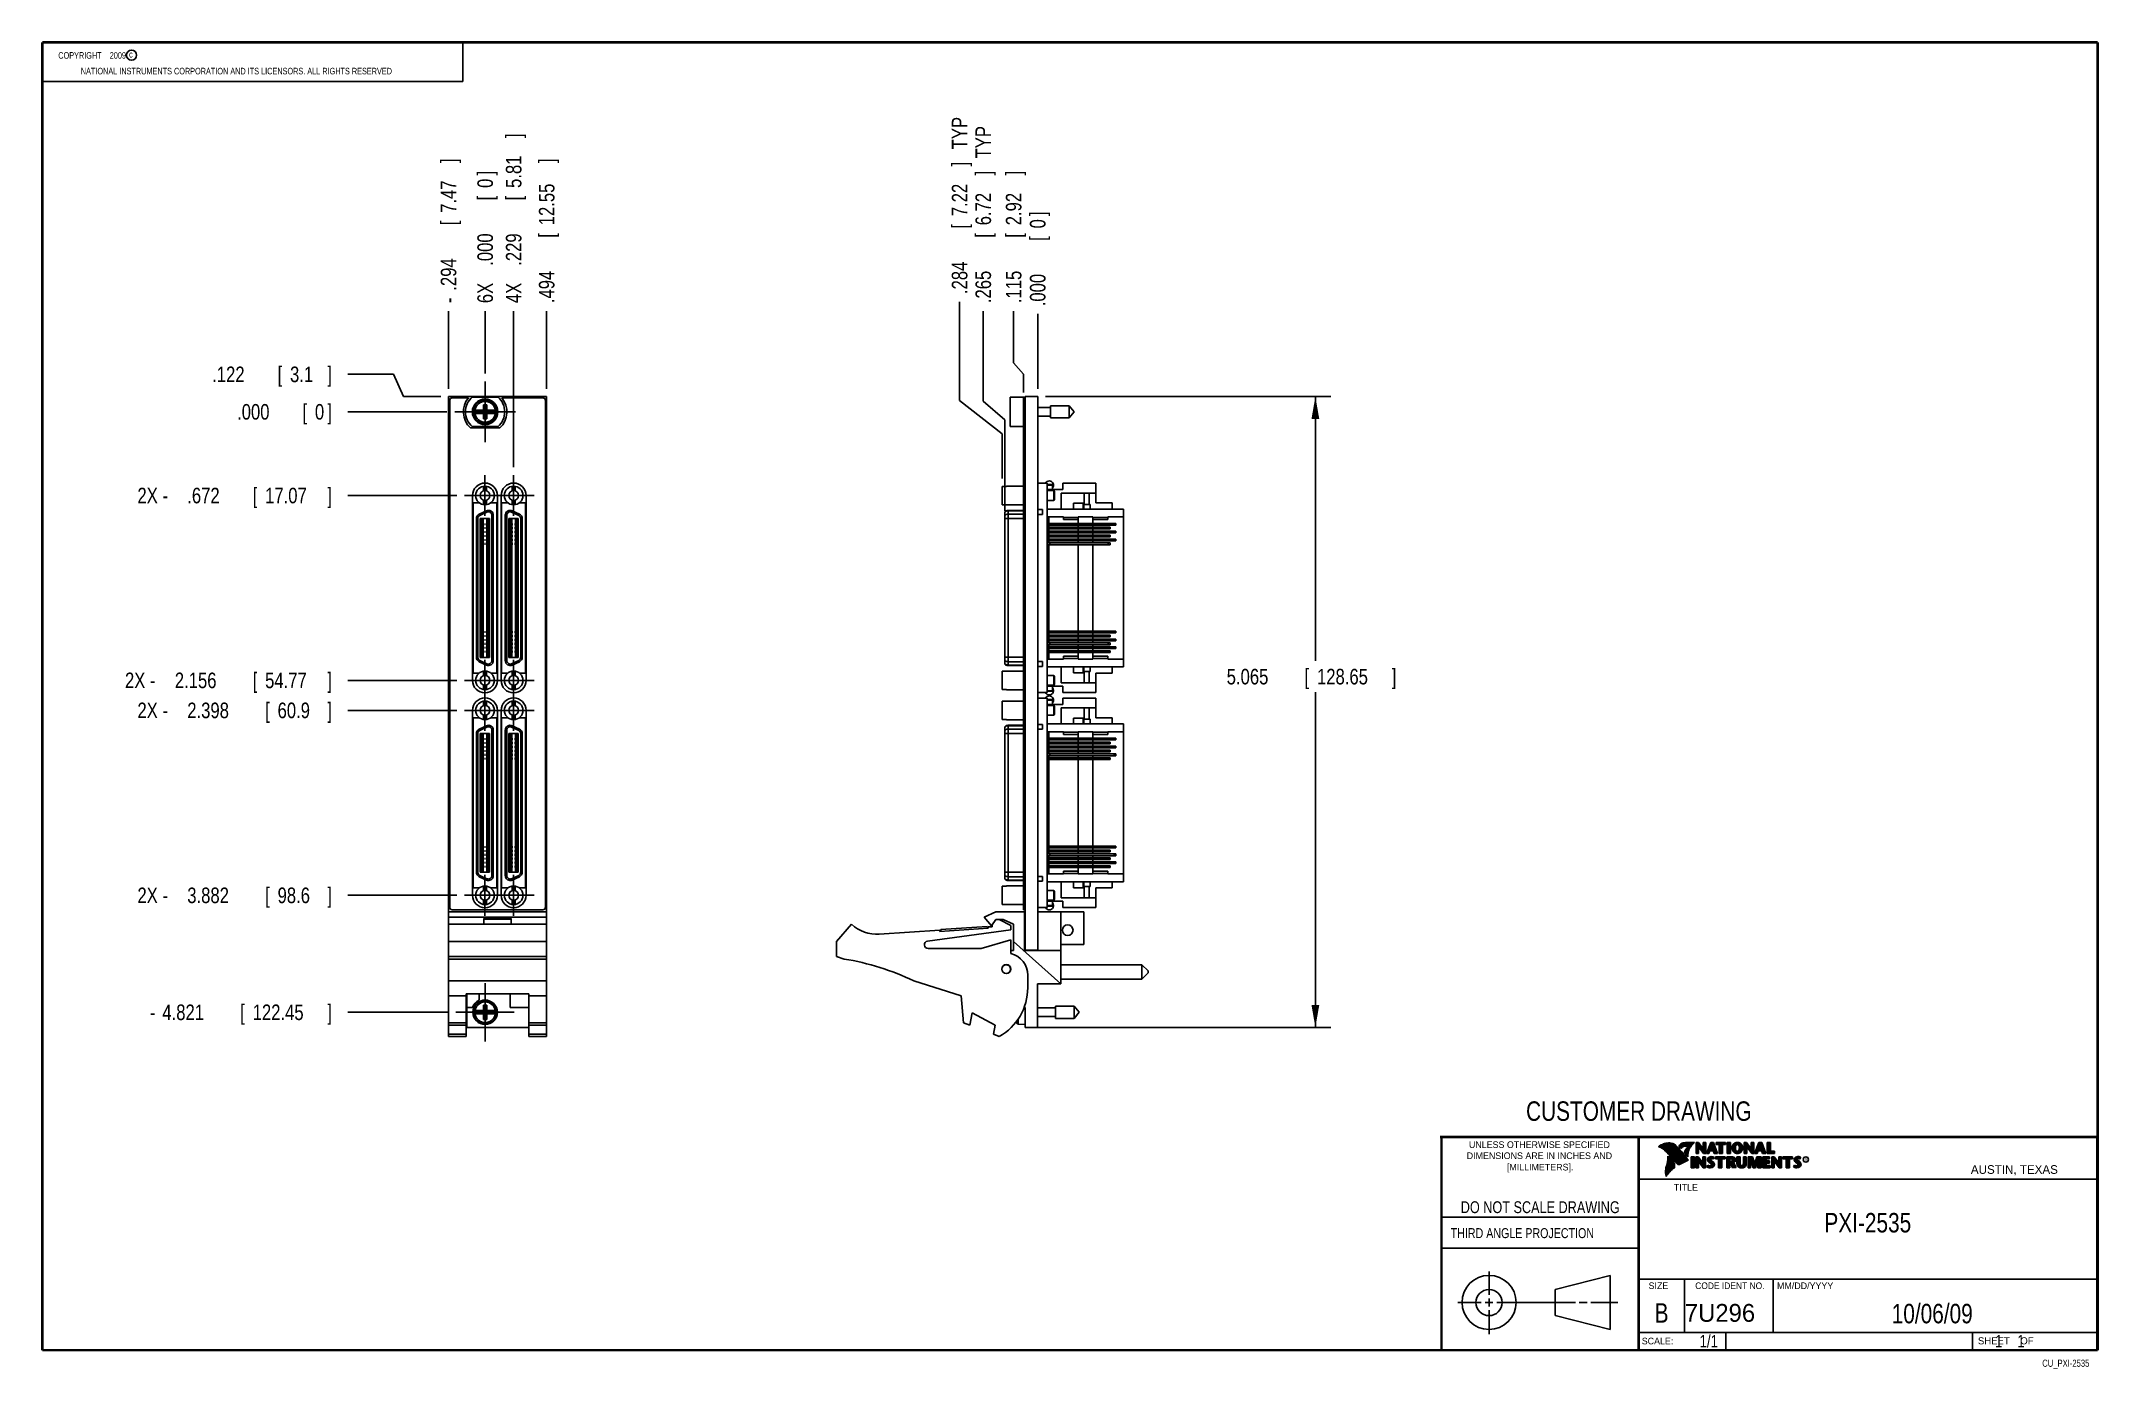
# Model space of a CAD drawing. Header units: inches. Extents: x 0.2 to 16.8, y 0.1 to 10.8.
import ezdxf
from ezdxf.enums import TextEntityAlignment as Align

# ---------------------------------------------------------------- set-up
doc = ezdxf.new("R2010")
doc.units = ezdxf.units.IN
doc.header["$LTSCALE"] = 0.935
doc.header["$MEASUREMENT"] = 0
doc.linetypes.add('CENTER', pattern=[0.6, 0.375, -0.075, 0.075, -0.075])
doc.layers.get('0').update_dxf_attribs({"linetype": 'CONTINUOUS'})
for name, color, linetype in [('5_ALL_CURVES', 7, 'CONTINUOUS'), ('DEFAULT_1', 7, 'CENTER'), ('DIMENSIONS', 7, 'CONTINUOUS')]:
    doc.layers.add(name, color=color, linetype=linetype)
doc.styles.get("Standard").update_dxf_attribs({"font": 'txt', "width": 0.8})
doc.dimstyles.new('DIMSTYLE_1', dxfattribs={"dimtxt": 0.125, "dimasz": 0.18, "dimexe": 0.18, "dimexo": 0.0625, "dimgap": 0.09, "dimtad": 0, "dimtih": 1, "dimtoh": 1, "dimdec": 3, "dimzin": 4, "dimdsep": 46, "dimtxsty": 'STANDARD', "dimblk": '_FILLED', "dimblk1": '_FILLED', "dimblk2": '_FILLED', "dimcen": 0.09, "dimadec": 0, "dimazin": 0, "dimtp": 0.001, "dimtm": 0.001, "dimtfac": 1, "dimtdec": 3, "dimtofl": 0, "dimtmove": 0, "dimatfit": 3, "dimldrblk": '_FILLED', "dimfxl": 1, "dimtolj": 1, "dimtzin": 4, "dimarcsym": 0})
doc.dimstyles.new('DIMSTYLE_2', dxfattribs={"dimtxt": 0.125, "dimasz": 0.18, "dimexe": 0.18, "dimexo": 0.0625, "dimgap": 0.09, "dimtad": 0, "dimtih": 1, "dimtoh": 1, "dimdec": 3, "dimzin": 4, "dimdsep": 46, "dimtxsty": 'STANDARD', "dimblk": '_FILLED', "dimblk1": '_FILLED', "dimblk2": '_FILLED', "dimcen": 0.09, "dimadec": 0, "dimazin": 0, "dimtp": 0.001, "dimtm": 0.001, "dimtfac": 1, "dimtdec": 3, "dimtofl": 0, "dimtmove": 0, "dimatfit": 3, "dimldrblk": '_FILLED', "dimfxl": 1, "dimtolj": 1, "dimtzin": 4, "dimarcsym": 0})

msp = doc.modelspace()

# ---------------------------------------------------------------- texts
at = {"color": 2, "linetype": 'CONTINUOUS', "width": 0.8}
for s, height, p in [('c', 0.053, (0.946, 10.6363)), ('NATIONAL INSTRUMENTS CORPORATION AND ITS LICENSORS. ALL RIGHTS RESERVED', 0.053, (0.5583, 10.5016)), ('THIRD ANGLE PROJECTION', 0.08, (11.5564, 1.1584))]:
    msp.add_text(s, height=height, dxfattribs=at).set_placement(p)
at = {"color": 7, "linetype": 'CONTINUOUS', "width": 0.8}
for s, height, p in [('CUSTOMER DRAWING', 0.15625, (13.0668, 2.1001)), ('DO NOT SCALE DRAWING', 0.095, (12.2754, 1.3592)), ('B', 0.1562, (13.2497, 0.4798)), ('10/06/09 ', 0.15625, (15.4455, 0.4744))]:
    msp.add_text(s, height=height, dxfattribs=at).set_placement(p, align=Align.CENTER)
at = {"color": 2, "linetype": 'CONTINUOUS'}
for s, p in [('DIMENSIONS ARE IN INCHES AND', (12.2688, 1.7933)), ('UNLESS OTHERWISE SPECIFIED', (12.2688, 1.8819)), ('[MILLIMETERS].', (12.2746, 1.7015))]:
    msp.add_text(s, height=0.053254, dxfattribs=at).set_placement(p, align=Align.CENTER)
for s, height, p in [('R', 0.0217, (14.3971, 1.7782)), ('AUSTIN, TEXAS', 0.069617, (15.7327, 1.6745)), ('TITLE', 0.05325, (13.3474, 1.5397)), ('SIZE', 0.05325, (13.1451, 0.7494)), ('MM/DD/YYYY', 0.05325, (14.1765, 0.7494)), ('SCALE:', 0.05325, (13.0904, 0.3053)), ('SHEET    OF', 0.057262, (15.7892, 0.3052))]:
    msp.add_text(s, height=height, dxfattribs=at).set_placement(p)
at = {"color": 2, "linetype": 'CONTINUOUS', "width": 0.95}
msp.add_text('CODE IDENT NO.', height=0.053254, dxfattribs=at).set_placement((13.7978, 0.7494), align=Align.CENTER)
at = {"color": 7, "linetype": 'CONTINUOUS'}
msp.add_text('7U296', height=0.14316, dxfattribs=at).set_placement((13.4363, 0.4866))
at = {"color": 7, "linetype": 'CONTINUOUS', "width": 0.8}
msp.add_text('1/1', height=0.1, dxfattribs=at).set_placement((13.7025, 0.2805), align=Align.RIGHT)
at = {"color": 2, "linetype": 'CONTINUOUS', "width": 0.8}
msp.add_text('CU_PXI-2535', height=0.057262, dxfattribs=at).set_placement((16.6837, 0.1254), align=Align.RIGHT)
at = {"color": 2, "linetype": 'CONTINUOUS', "insert": (0.3125, 10.6805), "char_height": 0.053, "width": 0.8904, "attachment_point": 1}
msp.add_mtext('    COPYRIGHT    2009', dxfattribs=at)
at = {"color": 7, "linetype": 'CONTINUOUS'}
for s, insert, char_height, width, attachment_point in [('PXI-2535\\P ', (14.9051, 1.3603), 0.15625, 1, 2), ('    1    1', (15.8075, 0.3805), 0.1, 0.8, 1)]:
    msp.add_mtext(s, dxfattribs=dict(at, insert=insert, char_height=char_height, width=width, attachment_point=attachment_point))

# ---------------------------------------------------------------- blocks, each defined once
blk = doc.blocks.new('*D0')
at = {"layer": 'DIMENSIONS', "color": 2, "linetype": 'CONTINUOUS'}
blk.add_line((3.576, 7.121), (2.701, 7.121), dxfattribs=at)
at = {"layer": 'DIMENSIONS', "color": 2, "linetype": 'CONTINUOUS', "width": 0.8}
for s, p in [('2X -', (1.013, 7.058)), ('.672', (1.413, 7.058)), ('[', (1.938, 7.058)), ('17.07', (2.038, 7.058)), (']', (2.538, 7.058))]:
    blk.add_text(s, height=0.125, dxfattribs=at).set_placement(p)
blk = doc.blocks.new('_FILLED')
at = {"color": 0, "linetype": 'BYBLOCK'}
blk.add_solid([(0, 0), (-1, 0.174), (-1, -0.174)], dxfattribs=at)
blk = doc.blocks.new('*D1')
at = {"layer": 'DIMENSIONS', "color": 2, "linetype": 'CONTINUOUS'}
for p, q in [((3.07, 8.094), (2.701, 8.094)), ((3.149, 7.915), (3.07, 8.094)), ((3.448, 7.915), (3.149, 7.915))]:
    blk.add_line(p, q, dxfattribs=at)
at = {"layer": 'DIMENSIONS', "color": 2, "linetype": 'CONTINUOUS', "width": 0.8}
for s, p in [('.122', (1.613, 8.031)), ('[', (2.138, 8.031)), ('3.1', (2.238, 8.031)), (']', (2.538, 8.031))]:
    blk.add_text(s, height=0.125, dxfattribs=at).set_placement(p)
blk = doc.blocks.new('*D2')
at = {"layer": 'DIMENSIONS', "color": 2, "linetype": 'CONTINUOUS'}
blk.add_line((3.576, 5.636), (2.701, 5.636), dxfattribs=at)
at = {"layer": 'DIMENSIONS', "color": 2, "linetype": 'CONTINUOUS', "width": 0.8}
for s, p in [('2X -', (0.913, 5.574)), ('2.156', (1.313, 5.574)), ('[', (1.938, 5.574)), ('54.77', (2.038, 5.574)), (']', (2.538, 5.574))]:
    blk.add_text(s, height=0.125, dxfattribs=at).set_placement(p)
blk = doc.blocks.new('*D3')
at = {"layer": 'DIMENSIONS', "color": 2, "linetype": 'CONTINUOUS'}
blk.add_line((3.576, 5.395), (2.701, 5.395), dxfattribs=at)
at = {"layer": 'DIMENSIONS', "color": 2, "linetype": 'CONTINUOUS', "width": 0.8}
for s, p in [('2X -', (1.013, 5.333)), ('2.398', (1.413, 5.333)), ('[', (2.038, 5.333)), ('60.9', (2.138, 5.333)), (']', (2.538, 5.333))]:
    blk.add_text(s, height=0.125, dxfattribs=at).set_placement(p)
blk = doc.blocks.new('*D4')
at = {"layer": 'DIMENSIONS', "color": 2, "linetype": 'CONTINUOUS'}
blk.add_line((3.576, 3.911), (2.701, 3.911), dxfattribs=at)
at = {"layer": 'DIMENSIONS', "color": 2, "linetype": 'CONTINUOUS', "width": 0.8}
for s, p in [('2X -', (1.013, 3.848)), ('3.882', (1.413, 3.848)), ('[', (2.038, 3.848)), ('98.6', (2.138, 3.848)), (']', (2.538, 3.848))]:
    blk.add_text(s, height=0.125, dxfattribs=at).set_placement(p)
blk = doc.blocks.new('*D5')
at = {"layer": 'DIMENSIONS', "color": 2, "linetype": 'CONTINUOUS'}
blk.add_line((3.508, 2.972), (2.701, 2.972), dxfattribs=at)
at = {"layer": 'DIMENSIONS', "color": 2, "linetype": 'CONTINUOUS', "width": 0.8}
for s, p in [('4.821', (1.213, 2.909)), ('[', (1.838, 2.909)), ('122.45', (1.938, 2.909)), (']', (2.538, 2.909)), ('-', (1.113, 2.909))]:
    blk.add_text(s, height=0.125, dxfattribs=at).set_placement(p)
blk = doc.blocks.new('*D6')
at = {"layer": 'DIMENSIONS', "color": 2, "linetype": 'CONTINUOUS'}
blk.add_line((3.498, 7.793), (2.701, 7.793), dxfattribs=at)
at = {"layer": 'DIMENSIONS', "color": 2, "linetype": 'CONTINUOUS', "width": 0.8}
for s, p in [('.000', (1.813, 7.73)), ('[', (2.338, 7.73)), ('0', (2.438, 7.73)), (']', (2.538, 7.73))]:
    blk.add_text(s, height=0.125, dxfattribs=at).set_placement(p)
blk = doc.blocks.new('*D7')
at = {"layer": 'DIMENSIONS', "color": 2, "linetype": 'CONTINUOUS'}
blk.add_line((4.033, 7.347), (4.033, 8.602), dxfattribs=at)
at = {"layer": 'DIMENSIONS', "color": 2, "linetype": 'CONTINUOUS', "width": 0.8}
for s, p in [(']', (4.096, 9.99)), ('5.81', (4.096, 9.59)), ('[', (4.096, 9.49)), ('.229', (4.096, 8.965)), ('4X ', (4.096, 8.665))]:
    blk.add_text(s, height=0.125, rotation=90, dxfattribs=at).set_placement(p)
blk = doc.blocks.new('*D8')
at = {"layer": 'DIMENSIONS', "color": 2, "linetype": 'CONTINUOUS'}
blk.add_line((4.298, 7.977), (4.298, 8.602), dxfattribs=at)
at = {"layer": 'DIMENSIONS', "color": 2, "linetype": 'CONTINUOUS', "width": 0.8}
for s, p in [(']', (4.361, 9.79)), ('12.55', (4.361, 9.29)), ('[', (4.361, 9.19)), ('.494', (4.361, 8.665))]:
    blk.add_text(s, height=0.125, rotation=90, dxfattribs=at).set_placement(p)
blk = doc.blocks.new('*D9')
at = {"layer": 'DIMENSIONS', "color": 2, "linetype": 'CONTINUOUS'}
blk.add_line((3.51, 7.977), (3.51, 8.602), dxfattribs=at)
at = {"layer": 'DIMENSIONS', "color": 2, "linetype": 'CONTINUOUS', "width": 0.8}
for s, p in [(']', (3.573, 9.79)), ('7.47', (3.573, 9.39)), ('[', (3.573, 9.29)), ('.294', (3.573, 8.765)), ('-', (3.573, 8.665))]:
    blk.add_text(s, height=0.125, rotation=90, dxfattribs=at).set_placement(p)
blk = doc.blocks.new('*D10')
at = {"layer": 'DIMENSIONS', "color": 2, "linetype": 'CONTINUOUS'}
blk.add_line((3.804, 8.099), (3.804, 8.602), dxfattribs=at)
at = {"layer": 'DIMENSIONS', "color": 2, "linetype": 'CONTINUOUS', "width": 0.8}
for s, p in [(']', (3.867, 9.69)), ('0', (3.867, 9.59)), ('[', (3.867, 9.49)), ('.000', (3.867, 8.965)), ('6X ', (3.867, 8.665))]:
    blk.add_text(s, height=0.125, rotation=90, dxfattribs=at).set_placement(p)
blk = doc.blocks.new('*D11')
at = {"layer": 'DIMENSIONS', "color": 2, "linetype": 'CONTINUOUS'}
for p, q in [((8.303, 7.915), (10.595, 7.915)), ((10.47, 7.915), (10.47, 5.792)), ((10.47, 2.85), (10.47, 5.542)), ((8.203, 2.85), (10.595, 2.85))]:
    blk.add_line(p, q, dxfattribs=at)
at = {"layer": 'DIMENSIONS', "color": 2, "linetype": 'CONTINUOUS', "xscale": 0.18, "yscale": 0.18, "zscale": 0.18}
for p, rotation in [((10.47, 7.915), 90), ((10.47, 2.85), 270)]:
    blk.add_blockref('_FILLED', p, dxfattribs=dict(at, rotation=rotation))
at = {"layer": 'DIMENSIONS', "color": 2, "linetype": 'CONTINUOUS', "width": 0.8}
for s, p in [('5.065', (9.758, 5.604)), ('[', (10.383, 5.604)), ('128.65', (10.483, 5.604)), (']', (11.083, 5.604))]:
    blk.add_text(s, height=0.125, dxfattribs=at).set_placement(p)
blk = doc.blocks.new('*D12')
at = {"layer": 'DIMENSIONS', "color": 2, "linetype": 'CONTINUOUS'}
for p, q in [((8.047, 8.186), (8.047, 8.602)), ((8.126, 8.094), (8.047, 8.186)), ((8.126, 7.947), (8.126, 8.094))]:
    blk.add_line(p, q, dxfattribs=at)
at = {"layer": 'DIMENSIONS', "color": 2, "linetype": 'CONTINUOUS', "width": 0.8}
for s, p in [(']', (8.11, 9.69)), ('2.92', (8.11, 9.29)), ('[', (8.11, 9.19)), ('.115', (8.11, 8.665))]:
    blk.add_text(s, height=0.125, rotation=90, dxfattribs=at).set_placement(p)
blk = doc.blocks.new('*D13')
at = {"layer": 'DIMENSIONS', "color": 2, "linetype": 'CONTINUOUS'}
for p, q in [((7.804, 7.879), (7.804, 8.602)), ((7.976, 7.728), (7.804, 7.879)), ((7.976, 6.998), (7.976, 7.728))]:
    blk.add_line(p, q, dxfattribs=at)
at = {"layer": 'DIMENSIONS', "color": 2, "linetype": 'CONTINUOUS', "width": 0.8}
for s, p in [(' TYP', (7.866, 9.79)), (']', (7.866, 9.69)), ('6.72', (7.866, 9.29)), ('[', (7.866, 9.19)), ('.265', (7.866, 8.665))]:
    blk.add_text(s, height=0.125, rotation=90, dxfattribs=at).set_placement(p)
blk = doc.blocks.new('*D14')
at = {"layer": 'DIMENSIONS', "color": 2, "linetype": 'CONTINUOUS'}
for p, q in [((7.613, 7.884), (7.613, 8.675)), ((7.956, 7.616), (7.613, 7.884)), ((7.956, 7.257), (7.956, 7.616))]:
    blk.add_line(p, q, dxfattribs=at)
at = {"layer": 'DIMENSIONS', "color": 2, "linetype": 'CONTINUOUS', "width": 0.8}
for s, p in [(' TYP', (7.676, 9.863)), (']', (7.676, 9.763)), ('7.22', (7.676, 9.363)), ('[', (7.676, 9.263)), ('.284', (7.676, 8.738))]:
    blk.add_text(s, height=0.125, rotation=90, dxfattribs=at).set_placement(p)
blk = doc.blocks.new('*D15')
at = {"layer": 'DIMENSIONS', "color": 2, "linetype": 'CONTINUOUS'}
blk.add_line((8.241, 7.977), (8.241, 8.578), dxfattribs=at)
at = {"layer": 'DIMENSIONS', "color": 2, "linetype": 'CONTINUOUS', "width": 0.8}
for s, p in [(']', (8.303, 9.365)), ('0', (8.303, 9.265)), ('[', (8.303, 9.165)), ('.000', (8.303, 8.64))]:
    blk.add_text(s, height=0.125, rotation=90, dxfattribs=at).set_placement(p)

# ---------------------------------------------------------------- dimensions: what is measured, and where the dimension line sits
at = {"layer": 'DIMENSIONS', "color": 2, "linetype": 'CONTINUOUS'}
for feature_location, offset, dtype, origin, text, picture, middle in [((7.9564, 7.2568), (-0.343, 1.4183), 0, (8.2406, 7.9145), '<> TYP', '*D14', (7.6134, 9.5001)), ((7.9759, 6.9978), (-0.1723, 1.6042), 0, (8.2406, 7.9145), '<> TYP', '*D13', (7.8036, 9.427)), ((4.0331, 7.3475), (0, 1.2546), 1, (3.8044, 8.036), '4X <>', '*D7', (4.0331, 9.377)), ((3.5104, 7.977), (0, 0.625), 1, (3.8044, 8.036), '-<>', '*D9', (3.5104, 9.277)), ((3.8043973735, 8.0985410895), (0, 0.5035), 1, (3.8043973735, 8.0360410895), '6X <>', '*D10', (3.8043973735, 9.2270410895)), ((3.5763, 5.6364), (-0.8754, 0), 0, (3.5609, 7.7925), '2X -<>', '*D2', (1.7759, 5.6364)), ((3.5763, 7.1206), (-0.8754, 0), 0, (3.5609, 7.7925), '2X -<>', '*D0', (1.8259, 7.1206)), ((3.57632, 5.39502), (-0.87543, 0), 0, (3.5609, 7.79254), '2X -<>', '*D3', (1.8259, 5.39502)), ((3.5763, 3.9108), (-0.8754, 0), 0, (3.5609, 7.7925), '2X -<>', '*D4', (1.8259, 3.9108)), ((3.5079, 2.9716), (-0.807, 0), 0, (3.5609, 7.7925), '-<>', '*D5', (1.8759, 2.9716))]:
    dim = msp.add_ordinate_dim(feature_location=feature_location, offset=offset, dtype=dtype, origin=origin, text=text, dimstyle='DIMSTYLE_1', dxfattribs=at)
    dim.commit()
    dim.dimension.update_dxf_attribs({"geometry": picture, "text_midpoint": middle})
for feature_location, offset, dtype, origin, picture, middle in [((4.2984, 7.977), (0, 0.625), 1, (3.8044, 8.036), '*D8', (4.2984, 9.277)), ((8.125610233, 7.947041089), (-0.07818773, 0.655), 0, (8.240610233, 7.91454109), '*D12', (8.047422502, 9.22704109)), ((8.2406102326, 7.9770410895), (0, 0.6005017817), 1, (8.2406102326, 7.9145410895), '*D15', (8.2406102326, 9.0525428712)), ((3.4479, 7.9145), (-0.747, 0.1793), 0, (3.5609, 7.7925), '*D1', (2.1259, 8.0939)), ((3.4983973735, 7.7925410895), (-0.7975, 0), 0, (3.5608973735, 7.7925410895), '*D6', (2.2258973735, 7.7925410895))]:
    dim = msp.add_ordinate_dim(feature_location=feature_location, offset=offset, dtype=dtype, origin=origin, dimstyle='DIMSTYLE_1', dxfattribs=at)
    dim.commit()
    dim.dimension.update_dxf_attribs({"geometry": picture, "text_midpoint": middle})
dim = msp.add_linear_dim(base=(10.4701, 2.8496), p1=(8.3031, 7.9145), p2=(8.2031, 2.8496), angle=270, dimstyle='DIMSTYLE_2', dxfattribs=at)
dim.commit()
dim.dimension.update_dxf_attribs({"geometry": '*D11', "text_midpoint": (10.4701, 5.6668), "dimtype": 160})

# ---------------------------------------------------------------- linework, layer by layer
at = {"color": 2, "linetype": 'CONTINUOUS'}
for p, q in [((0.25, 10.7586), (3.625, 10.7586)), ((0.25, 10.7586), (0.25, 10.4456)), ((3.625, 10.7586), (3.625, 10.4456)), ((0.25, 10.4456), (3.625, 10.4456)), ((13.0652, 1.9695), (16.745, 1.9695)), ((13.0652, 1.9695), (13.0652, 0.2605)), ((13.2311, 1.8934), (13.2311, 1.8949)), ((13.2347, 1.8921), (13.2347, 1.8972)), ((13.2382, 1.8907), (13.2382, 1.8994)), ((13.2418, 1.8892), (13.2418, 1.9015)), ((13.2453, 1.8876), (13.2453, 1.9035)), ((13.2489, 1.8858), (13.2489, 1.9054)), ((13.2524, 1.8839), (13.2524, 1.9069)), ((13.256, 1.8818), (13.256, 1.9084)), ((13.2596, 1.8796), (13.2596, 1.9098)), ((13.2631, 1.8772), (13.2631, 1.9111)), ((13.2667, 1.8747), (13.2667, 1.9124)), ((13.2702, 1.872), (13.2702, 1.9135)), ((13.2738, 1.869), (13.2738, 1.9146)), ((13.2773, 1.8658), (13.2773, 1.9155)), ((13.2809, 1.8624), (13.2809, 1.9164)), ((13.2844, 1.8587), (13.2844, 1.9173)), ((13.288, 1.8549), (13.288, 1.9181)), ((13.2915, 1.851), (13.2915, 1.9188)), ((13.2951, 1.8471), (13.2951, 1.9194)), ((13.2987, 1.8431), (13.2987, 1.9198)), ((13.3022, 1.8391), (13.3022, 1.92)), ((13.3058, 1.8351), (13.3058, 1.9201)), ((13.3093, 1.8311), (13.3093, 1.9201)), ((13.3129, 1.827), (13.3129, 1.9199)), ((13.3164, 1.8229), (13.3164, 1.9196)), ((13.32, 1.8188), (13.32, 1.9192)), ((13.3235, 1.8146), (13.3235, 1.9186)), ((13.3271, 1.8104), (13.3271, 1.9179)), ((13.3306, 1.8062), (13.3306, 1.9172)), ((13.3342, 1.802), (13.3342, 1.9163)), ((13.3378, 1.7978), (13.3378, 1.9151)), ((13.3413, 1.7937), (13.3413, 1.9138)), ((13.3449, 1.7897), (13.3449, 1.9122)), ((13.3484, 1.7856), (13.3484, 1.9103)), ((13.352, 1.7817), (13.352, 1.9081)), ((13.3555, 1.7778), (13.3555, 1.9055)), ((13.3591, 1.7739), (13.3591, 1.9026)), ((13.3626, 1.7701), (13.3626, 1.8991)), ((13.3662, 1.7663), (13.3662, 1.8952)), ((13.3697, 1.7625), (13.3697, 1.8915)), ((13.3733, 1.7588), (13.3733, 1.8878)), ((13.3769, 1.7556), (13.3769, 1.8841)), ((13.3804, 1.7529), (13.3804, 1.8803)), ((13.384, 1.7512), (13.384, 1.8766)), ((13.3875, 1.7509), (13.3875, 1.8728)), ((13.4022, 1.878), (13.3901, 1.8922)), ((13.3911, 1.7518), (13.3911, 1.8691)), ((13.4029, 1.881), (13.3927, 1.893)), ((13.3946, 1.8908), (13.3946, 1.8999)), ((13.3946, 1.7533), (13.3946, 1.8653)), ((13.3982, 1.8866), (13.3982, 1.9062)), ((13.3982, 1.7548), (13.3982, 1.8615)), ((13.4017, 1.8824), (13.4017, 1.9101)), ((13.4017, 1.7563), (13.4017, 1.8574)), ((13.4053, 1.8823), (13.4053, 1.9129)), ((13.4053, 1.7578), (13.4053, 1.8531)), ((13.4088, 1.8844), (13.4088, 1.915)), ((13.4088, 1.7593), (13.4088, 1.8488)), ((13.4124, 1.887), (13.4124, 1.9167)), ((13.4124, 1.7609), (13.4124, 1.8445)), ((13.4159, 1.89), (13.4159, 1.9182)), ((13.4159, 1.7625), (13.4159, 1.8402)), ((13.4195, 1.8937), (13.4195, 1.9193)), ((13.4195, 1.7641), (13.4195, 1.8359)), ((13.4231, 1.8964), (13.4231, 1.9203)), ((13.4231, 1.7657), (13.4231, 1.8316)), ((13.4266, 1.8982), (13.4266, 1.9209)), ((13.4266, 1.7674), (13.4266, 1.8273)), ((13.4302, 1.8995), (13.4302, 1.9214)), ((13.4302, 1.7691), (13.4302, 1.823)), ((13.4414, 1.8328), (13.4319, 1.8437)), ((13.4337, 1.8997), (13.4337, 1.922)), ((13.4337, 1.7708), (13.4337, 1.8187)), ((13.4433, 1.8344), (13.4349, 1.844)), ((13.4373, 1.8991), (13.4373, 1.9224)), ((13.4373, 1.8413), (13.4373, 1.8491)), ((13.4408, 1.898), (13.4408, 1.9228)), ((13.4408, 1.8372), (13.4408, 1.8572)), ((13.4444, 1.8972), (13.4444, 1.9231)), ((13.4444, 1.8331), (13.4444, 1.8665)), ((13.4479, 1.8969), (13.4479, 1.9234)), ((13.4479, 1.8288), (13.4479, 1.873)), ((13.4515, 1.8966), (13.4515, 1.9236)), ((13.4515, 1.8247), (13.4515, 1.8764)), ((13.4529, 1.9261), (13.5132, 1.9271)), ((13.453, 1.9236), (13.5067, 1.9245)), ((13.455, 1.8965), (13.455, 1.9237)), ((13.455, 1.8207), (13.455, 1.878)), ((13.4586, 1.8964), (13.4586, 1.9237)), ((13.4586, 1.8303), (13.4586, 1.879)), ((13.4622, 1.8957), (13.4622, 1.9238)), ((13.4622, 1.8535), (13.4622, 1.8795)), ((13.4657, 1.8935), (13.4657, 1.9238)), ((13.4657, 1.8636), (13.4657, 1.8798)), ((13.4693, 1.872), (13.4693, 1.9239)), ((13.4728, 1.8794), (13.4728, 1.9239)), ((13.4764, 1.8859), (13.4764, 1.924)), ((13.4799, 1.8919), (13.4799, 1.924)), ((13.4835, 1.8973), (13.4835, 1.9241)), ((13.487, 1.9023), (13.487, 1.9242)), ((13.4906, 1.9069), (13.4906, 1.9242)), ((13.4941, 1.9112), (13.4941, 1.9243)), ((13.4977, 1.9153), (13.4977, 1.9243)), ((13.5013, 1.9191), (13.5013, 1.9244)), ((13.5261, 1.9263), (13.5451, 1.9263)), ((13.5261, 1.839), (13.5261, 1.9263)), ((13.5466, 1.839), (13.5261, 1.839)), ((13.5286, 1.9237), (13.5439, 1.9237)), ((13.5286, 1.8415), (13.5286, 1.9237)), ((13.5441, 1.8415), (13.5286, 1.8415)), ((13.5332, 1.8415), (13.5332, 1.9237)), ((13.5367, 1.8415), (13.5367, 1.9237)), ((13.5402, 1.8415), (13.5402, 1.9237)), ((13.5441, 1.8976), (13.5437, 1.9237)), ((13.5439, 1.9237), (13.5854, 1.869)), ((13.5873, 1.8415), (13.5441, 1.8976)), ((13.5441, 1.8976), (13.5441, 1.8415)), ((13.5451, 1.9263), (13.5829, 1.8765)), ((13.586, 1.839), (13.5466, 1.8902)), ((13.5466, 1.8902), (13.5466, 1.839)), ((13.5471, 1.8936), (13.5471, 1.9194)), ((13.5506, 1.8891), (13.5506, 1.9149)), ((13.5541, 1.8846), (13.5541, 1.9103)), ((13.5576, 1.8801), (13.5576, 1.9057)), ((13.561, 1.8756), (13.561, 1.9011)), ((13.5645, 1.8711), (13.5645, 1.8965)), ((13.568, 1.8665), (13.568, 1.8919)), ((13.5715, 1.862), (13.5715, 1.8874)), ((13.575, 1.8575), (13.575, 1.8828)), ((13.5784, 1.853), (13.5784, 1.8782)), ((13.5819, 1.8485), (13.5819, 1.8736)), ((13.5829, 1.9263), (13.6036, 1.9263)), ((13.5829, 1.8765), (13.5829, 1.9263)), ((13.5854, 1.9237), (13.6011, 1.9237)), ((13.5854, 1.869), (13.5854, 1.9237)), ((13.5854, 1.844), (13.5854, 1.869)), ((13.6036, 1.839), (13.586, 1.839)), ((13.6011, 1.8415), (13.5873, 1.8415)), ((13.5889, 1.8415), (13.5889, 1.9237)), ((13.5923, 1.8415), (13.5923, 1.9237)), ((13.5958, 1.8415), (13.5958, 1.9237)), ((13.5993, 1.8415), (13.5993, 1.9237)), ((13.6011, 1.9237), (13.6011, 1.8415)), ((13.6036, 1.9263), (13.6036, 1.839)), ((13.6088, 1.839), (13.6444, 1.9262)), ((13.6294, 1.839), (13.6088, 1.839)), ((13.6125, 1.8415), (13.6461, 1.9237)), ((13.6277, 1.8415), (13.6125, 1.8415)), ((13.6167, 1.8415), (13.6167, 1.8516)), ((13.6201, 1.8415), (13.6201, 1.8601)), ((13.6236, 1.8415), (13.6236, 1.8686)), ((13.6271, 1.8415), (13.6271, 1.8771)), ((13.6361, 1.8623), (13.6277, 1.8415)), ((13.6378, 1.8598), (13.6294, 1.839)), ((13.6306, 1.8486), (13.6306, 1.8857)), ((13.634, 1.8573), (13.634, 1.8942)), ((13.6665, 1.8623), (13.6361, 1.8623)), ((13.6375, 1.8623), (13.6375, 1.9027)), ((13.6647, 1.8598), (13.6378, 1.8598)), ((13.6388, 1.8711), (13.65, 1.9073)), ((13.6639, 1.8711), (13.6388, 1.8711)), ((13.641, 1.8781), (13.641, 1.9112)), ((13.641, 1.8623), (13.641, 1.8711)), ((13.6423, 1.8736), (13.6519, 1.9048)), ((13.6606, 1.8736), (13.6423, 1.8736)), ((13.6444, 1.9262), (13.6664, 1.9262)), ((13.6445, 1.8893), (13.6445, 1.9197)), ((13.6445, 1.8623), (13.6445, 1.8711)), ((13.6461, 1.9237), (13.6647, 1.9237)), ((13.6479, 1.9006), (13.6479, 1.9237)), ((13.6479, 1.8623), (13.6479, 1.8711)), ((13.65, 1.9073), (13.6541, 1.9073)), ((13.6514, 1.9073), (13.6514, 1.9237)), ((13.6514, 1.8623), (13.6514, 1.8711)), ((13.6519, 1.9048), (13.6521, 1.9048)), ((13.6521, 1.9048), (13.6606, 1.8736)), ((13.6541, 1.9073), (13.6639, 1.8711)), ((13.6549, 1.9043), (13.6549, 1.9237)), ((13.6549, 1.8623), (13.6549, 1.8711)), ((13.6584, 1.8915), (13.6584, 1.9237)), ((13.6584, 1.8623), (13.6584, 1.8711)), ((13.6618, 1.8787), (13.6618, 1.9237)), ((13.6618, 1.8623), (13.6618, 1.8711)), ((13.6647, 1.9237), (13.6959, 1.8415)), ((13.6717, 1.839), (13.6647, 1.8598)), ((13.6653, 1.8623), (13.6653, 1.922)), ((13.6664, 1.9262), (13.6995, 1.839)), ((13.6735, 1.8415), (13.6665, 1.8623)), ((13.6688, 1.8555), (13.6688, 1.9128)), ((13.6995, 1.839), (13.6717, 1.839)), ((13.6723, 1.8452), (13.6723, 1.9037)), ((13.6959, 1.8415), (13.6735, 1.8415)), ((13.6757, 1.8415), (13.6757, 1.8945)), ((13.6792, 1.8415), (13.6792, 1.8854)), ((13.6827, 1.8415), (13.6827, 1.8762)), ((13.6862, 1.8415), (13.6862, 1.8671)), ((13.6866, 1.9262), (13.7634, 1.9262)), ((13.6866, 1.9099), (13.6866, 1.9262)), ((13.7118, 1.9099), (13.6866, 1.9099)), ((13.6891, 1.9237), (13.7609, 1.9237)), ((13.6891, 1.9125), (13.6891, 1.9237)), ((13.7143, 1.9125), (13.6891, 1.9125)), ((13.6896, 1.8415), (13.6896, 1.8579)), ((13.6931, 1.9125), (13.6931, 1.9237)), ((13.6931, 1.8415), (13.6931, 1.8488)), ((13.6966, 1.9125), (13.6966, 1.9237)), ((13.7001, 1.9125), (13.7001, 1.9237)), ((13.7035, 1.9125), (13.7035, 1.9237)), ((13.707, 1.9125), (13.707, 1.9237)), ((13.7105, 1.9125), (13.7105, 1.9237)), ((13.7118, 1.839), (13.7118, 1.9099)), ((13.7382, 1.839), (13.7118, 1.839)), ((13.7143, 1.9125), (13.714, 1.9237)), ((13.7143, 1.8415), (13.7143, 1.9125)), ((13.7357, 1.8415), (13.7143, 1.8415)), ((13.7174, 1.8415), (13.7174, 1.9237)), ((13.7209, 1.8415), (13.7209, 1.9237)), ((13.7244, 1.8415), (13.7244, 1.9237)), ((13.7279, 1.8415), (13.7279, 1.9237)), ((13.7313, 1.8415), (13.7313, 1.9237)), ((13.7357, 1.9125), (13.7348, 1.9237)), ((13.7609, 1.9125), (13.7357, 1.9125)), ((13.7357, 1.9125), (13.7357, 1.8415)), ((13.7634, 1.9099), (13.7382, 1.9099)), ((13.7382, 1.9099), (13.7382, 1.839)), ((13.7383, 1.9125), (13.7383, 1.9237)), ((13.7418, 1.9125), (13.7418, 1.9237)), ((13.7452, 1.9125), (13.7452, 1.9237)), ((13.7487, 1.9125), (13.7487, 1.9237)), ((13.7522, 1.9125), (13.7522, 1.9237)), ((13.7557, 1.9125), (13.7557, 1.9237)), ((13.7591, 1.9125), (13.7591, 1.9237)), ((13.7609, 1.9237), (13.7609, 1.9125)), ((13.7634, 1.9262), (13.7634, 1.9099)), ((13.7768, 1.9262), (13.8031, 1.9262)), ((13.7768, 1.839), (13.7768, 1.9262)), ((13.8031, 1.839), (13.7768, 1.839)), ((13.7794, 1.9237), (13.8006, 1.9237)), ((13.7794, 1.8415), (13.7794, 1.9237)), ((13.8006, 1.8415), (13.7794, 1.8415)), ((13.7835, 1.8415), (13.7835, 1.9237)), ((13.787, 1.8415), (13.787, 1.9237)), ((13.7904, 1.8415), (13.7904, 1.9237)), ((13.7939, 1.8415), (13.7939, 1.9237)), ((13.7974, 1.8415), (13.7974, 1.9237)), ((13.8006, 1.9237), (13.8006, 1.8415)), ((13.8031, 1.9262), (13.8031, 1.839)), ((13.8154, 1.8853), (13.8155, 1.8871)), ((13.8154, 1.8834), (13.8154, 1.8853)), ((13.8154, 1.8816), (13.8154, 1.8834)), ((13.8155, 1.8797), (13.8154, 1.8816)), ((13.8155, 1.8871), (13.8157, 1.8889)), ((13.8157, 1.8779), (13.8155, 1.8797)), ((13.8157, 1.8889), (13.8159, 1.8907)), ((13.8159, 1.876), (13.8157, 1.8779)), ((13.8159, 1.8907), (13.8161, 1.8924)), ((13.8162, 1.8742), (13.8159, 1.876)), ((13.8161, 1.8924), (13.8165, 1.8941)), ((13.8166, 1.8724), (13.8162, 1.8742)), ((13.8165, 1.8941), (13.8169, 1.8958)), ((13.817, 1.8706), (13.8166, 1.8724)), ((13.8169, 1.8958), (13.8174, 1.8975)), ((13.8174, 1.8689), (13.817, 1.8706)), ((13.8174, 1.8975), (13.8179, 1.8991)), ((13.8179, 1.8672), (13.8174, 1.8689)), ((13.8179, 1.8991), (13.8185, 1.9006)), ((13.8179, 1.8852), (13.818, 1.8869)), ((13.8179, 1.8834), (13.8179, 1.8852)), ((13.818, 1.8817), (13.8179, 1.8834)), ((13.8185, 1.8655), (13.8179, 1.8672)), ((13.818, 1.8869), (13.8182, 1.8886)), ((13.8181, 1.8799), (13.818, 1.8817)), ((13.8182, 1.8781), (13.8181, 1.8799)), ((13.8182, 1.8886), (13.8184, 1.8903)), ((13.8184, 1.8764), (13.8182, 1.8781)), ((13.8184, 1.8903), (13.8186, 1.892)), ((13.8187, 1.8746), (13.8184, 1.8764)), ((13.8185, 1.9006), (13.8191, 1.9021)), ((13.8191, 1.8639), (13.8185, 1.8655)), ((13.8186, 1.892), (13.819, 1.8936)), ((13.8191, 1.8729), (13.8187, 1.8746)), ((13.819, 1.8936), (13.8193, 1.8952)), ((13.8191, 1.9021), (13.8198, 1.9036)), ((13.8194, 1.8712), (13.8191, 1.8729)), ((13.8198, 1.8623), (13.8191, 1.8639)), ((13.8193, 1.8952), (13.8198, 1.8967)), ((13.8199, 1.8696), (13.8194, 1.8712)), ((13.8198, 1.9036), (13.8206, 1.9051)), ((13.8198, 1.8967), (13.8203, 1.8982)), ((13.8205, 1.8607), (13.8198, 1.8623)), ((13.8204, 1.8679), (13.8199, 1.8696)), ((13.8203, 1.8982), (13.8208, 1.8997)), ((13.8209, 1.8664), (13.8204, 1.8679)), ((13.8213, 1.8592), (13.8205, 1.8607)), ((13.8206, 1.9051), (13.8214, 1.9065)), ((13.8208, 1.8997), (13.8214, 1.9011)), ((13.8209, 1.8664), (13.8208, 1.8997)), ((13.8215, 1.8648), (13.8209, 1.8664)), ((13.8221, 1.8578), (13.8213, 1.8592)), ((13.8214, 1.9065), (13.8223, 1.9079)), ((13.8214, 1.9011), (13.8221, 1.9025)), ((13.8221, 1.8633), (13.8215, 1.8648)), ((13.8221, 1.9025), (13.8228, 1.9038)), ((13.8228, 1.8619), (13.8221, 1.8633)), ((13.823, 1.8563), (13.8221, 1.8578)), ((13.8223, 1.9079), (13.8232, 1.9092)), ((13.8228, 1.9038), (13.8236, 1.9052)), ((13.8235, 1.8604), (13.8228, 1.8619)), ((13.8239, 1.855), (13.823, 1.8563)), ((13.8232, 1.9092), (13.8243, 1.9106)), ((13.8243, 1.8591), (13.8235, 1.8604)), ((13.8236, 1.9052), (13.8244, 1.9065)), ((13.8249, 1.8536), (13.8239, 1.855)), ((13.8243, 1.9106), (13.8253, 1.9119)), ((13.8243, 1.8591), (13.8244, 1.9065)), ((13.8251, 1.8577), (13.8243, 1.8591)), ((13.8244, 1.9065), (13.8253, 1.9077)), ((13.826, 1.8523), (13.8249, 1.8536)), ((13.826, 1.8564), (13.8251, 1.8577)), ((13.8253, 1.9119), (13.8265, 1.9132)), ((13.8253, 1.9077), (13.8262, 1.909)), ((13.8269, 1.8552), (13.826, 1.8564)), ((13.8271, 1.8511), (13.826, 1.8523)), ((13.8262, 1.909), (13.8273, 1.9102)), ((13.8265, 1.9132), (13.8276, 1.9144)), ((13.8279, 1.854), (13.8269, 1.8552)), ((13.8282, 1.8499), (13.8271, 1.8511)), ((13.8273, 1.9102), (13.8283, 1.9114)), ((13.8276, 1.9144), (13.8288, 1.9156)), ((13.8279, 1.854), (13.8283, 1.9114)), ((13.8289, 1.8528), (13.8279, 1.854)), ((13.8294, 1.8487), (13.8282, 1.8499)), ((13.8283, 1.9114), (13.8294, 1.9126)), ((13.8288, 1.9156), (13.8301, 1.9167)), ((13.83, 1.8517), (13.8289, 1.8528)), ((13.8294, 1.9126), (13.8306, 1.9137)), ((13.8306, 1.8476), (13.8294, 1.8487)), ((13.8311, 1.8506), (13.83, 1.8517)), ((13.8301, 1.9167), (13.8314, 1.9178)), ((13.8306, 1.9137), (13.8318, 1.9148)), ((13.8319, 1.8466), (13.8306, 1.8476)), ((13.8311, 1.8506), (13.8318, 1.9148)), ((13.8323, 1.8496), (13.8311, 1.8506)), ((13.8314, 1.9178), (13.8327, 1.9188)), ((13.8318, 1.9148), (13.833, 1.9158)), ((13.8332, 1.8456), (13.8319, 1.8466)), ((13.8335, 1.8486), (13.8323, 1.8496)), ((13.8327, 1.9188), (13.834, 1.9198)), ((13.833, 1.9158), (13.8342, 1.9168)), ((13.8346, 1.8447), (13.8332, 1.8456)), ((13.8347, 1.8477), (13.8335, 1.8486)), ((13.834, 1.9198), (13.8354, 1.9207)), ((13.8342, 1.9168), (13.8355, 1.9177)), ((13.836, 1.8438), (13.8346, 1.8447)), ((13.8347, 1.8477), (13.8355, 1.9177)), ((13.836, 1.8468), (13.8347, 1.8477)), ((13.8354, 1.9207), (13.8368, 1.9215)), ((13.8355, 1.9177), (13.8368, 1.9185)), ((13.8373, 1.846), (13.836, 1.8468)), ((13.8374, 1.843), (13.836, 1.8438)), ((13.8368, 1.9215), (13.8382, 1.9223)), ((13.8368, 1.9185), (13.8381, 1.9193)), ((13.8386, 1.8452), (13.8373, 1.846)), ((13.839, 1.8423), (13.8374, 1.843)), ((13.8381, 1.9193), (13.8394, 1.92)), ((13.8386, 1.8452), (13.8381, 1.9193)), ((13.8382, 1.9223), (13.8397, 1.923)), ((13.84, 1.8445), (13.8386, 1.8452)), ((13.8405, 1.8416), (13.839, 1.8423)), ((13.8394, 1.92), (13.8408, 1.9207)), ((13.8397, 1.923), (13.8412, 1.9237)), ((13.8397, 1.8857), (13.8398, 1.8868)), ((13.8397, 1.8845), (13.8397, 1.8857)), ((13.8397, 1.8833), (13.8397, 1.8845)), ((13.8397, 1.8821), (13.8397, 1.8833)), ((13.8397, 1.8809), (13.8397, 1.8821)), ((13.8398, 1.8796), (13.8397, 1.8809)), ((13.8398, 1.8868), (13.8399, 1.888)), ((13.8399, 1.8784), (13.8398, 1.8796)), ((13.8399, 1.888), (13.84, 1.8891)), ((13.84, 1.8773), (13.8399, 1.8784)), ((13.84, 1.8891), (13.8401, 1.8902)), ((13.8401, 1.8761), (13.84, 1.8773)), ((13.8415, 1.8439), (13.84, 1.8445)), ((13.8401, 1.8902), (13.8402, 1.8913)), ((13.8402, 1.8749), (13.8401, 1.8761)), ((13.8402, 1.8913), (13.8403, 1.8924)), ((13.8404, 1.8738), (13.8402, 1.8749)), ((13.8403, 1.8924), (13.8405, 1.8934)), ((13.8405, 1.8727), (13.8404, 1.8738)), ((13.8405, 1.8934), (13.8407, 1.8944)), ((13.8407, 1.8716), (13.8405, 1.8727)), ((13.8421, 1.8409), (13.8405, 1.8416)), ((13.8407, 1.8944), (13.8409, 1.8954)), ((13.841, 1.8706), (13.8407, 1.8716)), ((13.8408, 1.9207), (13.8422, 1.9213)), ((13.8409, 1.8954), (13.8411, 1.8963)), ((13.8412, 1.8696), (13.841, 1.8706)), ((13.8411, 1.8963), (13.8414, 1.8972)), ((13.8412, 1.9237), (13.8427, 1.9243)), ((13.8414, 1.8686), (13.8412, 1.8696)), ((13.8414, 1.8972), (13.8416, 1.8981)), ((13.8417, 1.8677), (13.8414, 1.8686)), ((13.8415, 1.8439), (13.8417, 1.8678)), ((13.843, 1.8433), (13.8415, 1.8439)), ((13.8416, 1.8981), (13.8419, 1.899)), ((13.842, 1.8667), (13.8417, 1.8677)), ((13.8419, 1.899), (13.8422, 1.8999)), ((13.842, 1.8991), (13.8422, 1.9213)), ((13.8423, 1.8658), (13.842, 1.8667)), ((13.8438, 1.8404), (13.8421, 1.8409)), ((13.8422, 1.9213), (13.8436, 1.9219)), ((13.8422, 1.8999), (13.8426, 1.9007)), ((13.8422, 1.8844), (13.8423, 1.8856)), ((13.8422, 1.8833), (13.8422, 1.8844)), ((13.8422, 1.8821), (13.8422, 1.8833)), ((13.8423, 1.8809), (13.8422, 1.8821)), ((13.8423, 1.8867), (13.8424, 1.8878)), ((13.8423, 1.8856), (13.8423, 1.8867)), ((13.8423, 1.8798), (13.8423, 1.8809)), ((13.8424, 1.8786), (13.8423, 1.8798)), ((13.8427, 1.865), (13.8423, 1.8658)), ((13.8424, 1.8878), (13.8425, 1.8889)), ((13.8425, 1.8775), (13.8424, 1.8786)), ((13.8425, 1.8889), (13.8426, 1.89)), ((13.8426, 1.8764), (13.8425, 1.8775)), ((13.8426, 1.9007), (13.843, 1.9016)), ((13.8426, 1.89), (13.8427, 1.891)), ((13.8427, 1.8753), (13.8426, 1.8764)), ((13.8427, 1.9243), (13.8443, 1.9248)), ((13.8427, 1.891), (13.8428, 1.892)), ((13.8429, 1.8742), (13.8427, 1.8753)), ((13.8431, 1.8641), (13.8427, 1.865)), ((13.8428, 1.892), (13.843, 1.893)), ((13.843, 1.8731), (13.8429, 1.8742)), ((13.843, 1.9016), (13.8434, 1.9024)), ((13.843, 1.893), (13.8432, 1.8939)), ((13.8432, 1.8721), (13.843, 1.8731)), ((13.8445, 1.8428), (13.843, 1.8433)), ((13.8434, 1.8633), (13.8431, 1.8641)), ((13.8432, 1.8939), (13.8434, 1.8948)), ((13.8434, 1.8712), (13.8432, 1.8721)), ((13.8434, 1.9024), (13.8438, 1.9032)), ((13.8434, 1.8948), (13.8436, 1.8957)), ((13.8436, 1.8702), (13.8434, 1.8712)), ((13.8439, 1.8625), (13.8434, 1.8633)), ((13.8436, 1.9219), (13.8451, 1.9224)), ((13.8436, 1.8957), (13.8438, 1.8965)), ((13.8439, 1.8693), (13.8436, 1.8702)), ((13.8438, 1.9032), (13.8443, 1.904)), ((13.8438, 1.8965), (13.844, 1.8974)), ((13.8455, 1.8399), (13.8438, 1.8404)), ((13.8441, 1.8684), (13.8439, 1.8693)), ((13.8443, 1.8617), (13.8439, 1.8625)), ((13.844, 1.8974), (13.8443, 1.8982)), ((13.8444, 1.8676), (13.8441, 1.8684)), ((13.8443, 1.9248), (13.8459, 1.9253)), ((13.8443, 1.904), (13.8447, 1.9047)), ((13.8443, 1.8982), (13.8446, 1.899)), ((13.8448, 1.8609), (13.8443, 1.8617)), ((13.8447, 1.8667), (13.8444, 1.8676)), ((13.8462, 1.8423), (13.8445, 1.8428)), ((13.8446, 1.899), (13.8449, 1.8997)), ((13.8447, 1.9047), (13.8453, 1.9055)), ((13.845, 1.8659), (13.8447, 1.8667)), ((13.8453, 1.8602), (13.8448, 1.8609)), ((13.8449, 1.8997), (13.8453, 1.9005)), ((13.8454, 1.8651), (13.845, 1.8659)), ((13.8451, 1.9224), (13.8466, 1.9229)), ((13.8453, 1.9055), (13.8451, 1.9224)), ((13.8453, 1.9055), (13.8458, 1.9062)), ((13.8453, 1.9005), (13.8456, 1.9012)), ((13.8458, 1.8595), (13.8453, 1.8602)), ((13.8457, 1.8644), (13.8454, 1.8651)), ((13.8473, 1.8395), (13.8455, 1.8399)), ((13.8456, 1.9012), (13.846, 1.902)), ((13.8461, 1.8637), (13.8457, 1.8644)), ((13.8458, 1.9062), (13.8464, 1.9068)), ((13.8464, 1.8588), (13.8458, 1.8595)), ((13.846, 1.8424), (13.8458, 1.8595)), ((13.8459, 1.9253), (13.8476, 1.9257)), ((13.846, 1.902), (13.8464, 1.9027)), ((13.8465, 1.863), (13.8461, 1.8637)), ((13.8478, 1.8419), (13.8462, 1.8423)), ((13.8464, 1.9068), (13.847, 1.9074)), ((13.8464, 1.9027), (13.8468, 1.9033)), ((13.847, 1.8581), (13.8464, 1.8588)), ((13.8469, 1.8623), (13.8465, 1.863)), ((13.8466, 1.9229), (13.8481, 1.9233)), ((13.8468, 1.9033), (13.8473, 1.9039)), ((13.8473, 1.8617), (13.8469, 1.8623)), ((13.847, 1.9074), (13.8477, 1.908)), ((13.8477, 1.8575), (13.847, 1.8581)), ((13.8473, 1.9039), (13.8478, 1.9045)), ((13.8478, 1.8611), (13.8473, 1.8617)), ((13.8491, 1.8391), (13.8473, 1.8395)), ((13.8476, 1.9257), (13.8492, 1.9261)), ((13.8477, 1.908), (13.8483, 1.9086)), ((13.8483, 1.857), (13.8477, 1.8575)), ((13.8478, 1.9045), (13.8482, 1.9051)), ((13.8483, 1.8605), (13.8478, 1.8611)), ((13.8495, 1.8416), (13.8478, 1.8419)), ((13.8481, 1.9233), (13.8497, 1.9236)), ((13.8482, 1.9051), (13.8488, 1.9056)), ((13.8483, 1.9086), (13.849, 1.9091)), ((13.8488, 1.8599), (13.8483, 1.8605)), ((13.849, 1.8564), (13.8483, 1.857)), ((13.8488, 1.9056), (13.8493, 1.9061)), ((13.8494, 1.8594), (13.8488, 1.8599)), ((13.849, 1.9091), (13.8497, 1.9095)), ((13.8498, 1.8559), (13.849, 1.8564)), ((13.8509, 1.8388), (13.8491, 1.8391)), ((13.8492, 1.9261), (13.8509, 1.9264)), ((13.8493, 1.9061), (13.8498, 1.9065)), ((13.8499, 1.8589), (13.8494, 1.8594)), ((13.8495, 1.9094), (13.8495, 1.9236)), ((13.8495, 1.8416), (13.8495, 1.8561)), ((13.8513, 1.8413), (13.8495, 1.8416)), ((13.8497, 1.9236), (13.8513, 1.9239)), ((13.8497, 1.9095), (13.8505, 1.9099)), ((13.8498, 1.9065), (13.8504, 1.9069)), ((13.8505, 1.8555), (13.8498, 1.8559)), ((13.8505, 1.8585), (13.8499, 1.8589)), ((13.8504, 1.9069), (13.851, 1.9073)), ((13.8505, 1.9099), (13.8512, 1.9103)), ((13.8511, 1.8581), (13.8505, 1.8585)), ((13.8513, 1.8551), (13.8505, 1.8555)), ((13.8509, 1.9264), (13.8527, 1.9266)), ((13.8528, 1.8386), (13.8509, 1.8388)), ((13.851, 1.9073), (13.8516, 1.9077)), ((13.8518, 1.8577), (13.8511, 1.8581)), ((13.8512, 1.9103), (13.852, 1.9106)), ((13.8513, 1.9239), (13.853, 1.9241)), ((13.8521, 1.8547), (13.8513, 1.8551)), ((13.853, 1.8411), (13.8513, 1.8413)), ((13.8516, 1.9077), (13.8523, 1.908)), ((13.8524, 1.8574), (13.8518, 1.8577)), ((13.852, 1.9106), (13.8528, 1.9109)), ((13.853, 1.8544), (13.8521, 1.8547)), ((13.8523, 1.908), (13.8529, 1.9083)), ((13.8531, 1.8571), (13.8524, 1.8574)), ((13.8527, 1.9266), (13.8544, 1.9268)), ((13.8528, 1.9109), (13.8536, 1.9111)), ((13.8547, 1.8384), (13.8528, 1.8386)), ((13.8529, 1.9083), (13.8536, 1.9085)), ((13.853, 1.9241), (13.8546, 1.9243)), ((13.853, 1.9109), (13.853, 1.9241)), ((13.8538, 1.8542), (13.853, 1.8544)), ((13.853, 1.8411), (13.853, 1.8544)), ((13.8548, 1.841), (13.853, 1.8411)), ((13.8538, 1.8568), (13.8531, 1.8571)), ((13.8536, 1.9111), (13.8545, 1.9113)), ((13.8536, 1.9085), (13.8543, 1.9087)), ((13.8545, 1.8566), (13.8538, 1.8568)), ((13.8547, 1.854), (13.8538, 1.8542)), ((13.8543, 1.9087), (13.855, 1.9089)), ((13.8544, 1.9268), (13.8561, 1.9269)), ((13.8545, 1.9113), (13.8553, 1.9115)), ((13.8552, 1.8564), (13.8545, 1.8566)), ((13.8546, 1.9243), (13.8563, 1.9244)), ((13.8556, 1.8538), (13.8547, 1.854)), ((13.8565, 1.8384), (13.8547, 1.8384)), ((13.8566, 1.8409), (13.8548, 1.841)), ((13.855, 1.9089), (13.8557, 1.909)), ((13.8559, 1.8563), (13.8552, 1.8564)), ((13.8553, 1.9115), (13.8562, 1.9116)), ((13.8565, 1.8537), (13.8556, 1.8538)), ((13.8557, 1.909), (13.8565, 1.9091)), ((13.8567, 1.8562), (13.8559, 1.8563)), ((13.8561, 1.9269), (13.8579, 1.927)), ((13.8562, 1.9116), (13.8571, 1.9117)), ((13.8563, 1.9244), (13.8579, 1.9245)), ((13.8565, 1.9116), (13.8565, 1.9244)), ((13.8565, 1.9091), (13.8572, 1.9092)), ((13.8574, 1.8537), (13.8565, 1.8537)), ((13.8565, 1.8409), (13.8565, 1.8537)), ((13.8584, 1.8383), (13.8565, 1.8384)), ((13.8584, 1.8408), (13.8566, 1.8409)), ((13.8574, 1.8562), (13.8567, 1.8562)), ((13.8571, 1.9117), (13.858, 1.9117)), ((13.8572, 1.9092), (13.858, 1.9092)), ((13.8582, 1.8562), (13.8574, 1.8562)), ((13.8583, 1.8537), (13.8574, 1.8537)), ((13.8579, 1.927), (13.8596, 1.927)), ((13.8579, 1.9245), (13.8596, 1.9244)), ((13.858, 1.9117), (13.8589, 1.9117)), ((13.858, 1.9092), (13.8587, 1.9091)), ((13.8589, 1.8563), (13.8582, 1.8562)), ((13.8592, 1.8537), (13.8583, 1.8537)), ((13.8601, 1.8409), (13.8584, 1.8408)), ((13.8602, 1.8384), (13.8584, 1.8383)), ((13.8587, 1.9091), (13.8595, 1.9091)), ((13.8589, 1.9117), (13.8598, 1.9116)), ((13.8597, 1.8564), (13.8589, 1.8563)), ((13.8601, 1.8539), (13.8592, 1.8537)), ((13.8595, 1.9091), (13.8602, 1.909)), ((13.8596, 1.927), (13.8614, 1.9269)), ((13.8596, 1.9244), (13.8612, 1.9243)), ((13.8605, 1.8565), (13.8597, 1.8564)), ((13.8598, 1.9116), (13.8607, 1.9114)), ((13.8599, 1.8409), (13.8601, 1.8539)), ((13.861, 1.854), (13.8601, 1.8539)), ((13.8618, 1.841), (13.8601, 1.8409)), ((13.8602, 1.909), (13.861, 1.9088)), ((13.862, 1.8384), (13.8602, 1.8384)), ((13.8612, 1.8567), (13.8605, 1.8565)), ((13.8607, 1.9114), (13.8616, 1.9113)), ((13.861, 1.9114), (13.8612, 1.9243)), ((13.861, 1.9088), (13.8617, 1.9086)), ((13.8619, 1.8542), (13.861, 1.854)), ((13.8612, 1.9243), (13.8628, 1.9242)), ((13.862, 1.8569), (13.8612, 1.8567)), ((13.8614, 1.9269), (13.8631, 1.9267)), ((13.8616, 1.9113), (13.8624, 1.911)), ((13.8617, 1.9086), (13.8624, 1.9084)), ((13.8635, 1.8411), (13.8618, 1.841)), ((13.8627, 1.8545), (13.8619, 1.8542)), ((13.8627, 1.8571), (13.862, 1.8569)), ((13.8638, 1.8386), (13.862, 1.8384)), ((13.8624, 1.911), (13.8632, 1.9108)), ((13.8624, 1.9084), (13.8631, 1.9081)), ((13.8634, 1.8574), (13.8627, 1.8571)), ((13.8636, 1.8547), (13.8627, 1.8545)), ((13.8628, 1.9242), (13.8644, 1.924)), ((13.8631, 1.9267), (13.8648, 1.9265)), ((13.8631, 1.9081), (13.8638, 1.9079)), ((13.8632, 1.9108), (13.864, 1.9105)), ((13.8641, 1.8577), (13.8634, 1.8574)), ((13.8634, 1.8411), (13.8636, 1.8547)), ((13.8652, 1.8413), (13.8635, 1.8411)), ((13.8644, 1.8551), (13.8636, 1.8547)), ((13.8638, 1.9079), (13.8645, 1.9076)), ((13.8656, 1.8388), (13.8638, 1.8386)), ((13.864, 1.9105), (13.8648, 1.9102)), ((13.8647, 1.858), (13.8641, 1.8577)), ((13.8643, 1.9104), (13.8644, 1.924)), ((13.8644, 1.924), (13.8661, 1.9237)), ((13.8652, 1.8554), (13.8644, 1.8551)), ((13.8645, 1.9076), (13.8651, 1.9072)), ((13.8653, 1.8584), (13.8647, 1.858)), ((13.8648, 1.9265), (13.8665, 1.9262)), ((13.8648, 1.9102), (13.8656, 1.9098)), ((13.8651, 1.9072), (13.8657, 1.9069)), ((13.8659, 1.8558), (13.8652, 1.8554)), ((13.8668, 1.8416), (13.8652, 1.8413)), ((13.8659, 1.8588), (13.8653, 1.8584)), ((13.8656, 1.9098), (13.8663, 1.9094)), ((13.8673, 1.8391), (13.8656, 1.8388)), ((13.8657, 1.9069), (13.8662, 1.9065)), ((13.8665, 1.8592), (13.8659, 1.8588)), ((13.8667, 1.8562), (13.8659, 1.8558)), ((13.8661, 1.9237), (13.8676, 1.9233)), ((13.8662, 1.9065), (13.8668, 1.9061)), ((13.8663, 1.9094), (13.867, 1.909)), ((13.8665, 1.9262), (13.8682, 1.9258)), ((13.867, 1.8596), (13.8665, 1.8592)), ((13.8674, 1.8567), (13.8667, 1.8562)), ((13.8668, 1.9061), (13.8673, 1.9056)), ((13.8685, 1.842), (13.8668, 1.8416)), ((13.8669, 1.8416), (13.867, 1.8565)), ((13.867, 1.909), (13.8677, 1.9085)), ((13.8675, 1.8601), (13.867, 1.8596)), ((13.8673, 1.9056), (13.8677, 1.9052)), ((13.869, 1.8395), (13.8673, 1.8391)), ((13.8681, 1.8572), (13.8674, 1.8567)), ((13.8675, 1.9087), (13.8676, 1.9233)), ((13.868, 1.8606), (13.8675, 1.8601)), ((13.8676, 1.9233), (13.8692, 1.9229)), ((13.8677, 1.9085), (13.8683, 1.908)), ((13.8677, 1.9052), (13.8682, 1.9047)), ((13.8684, 1.8612), (13.868, 1.8606)), ((13.8687, 1.8577), (13.8681, 1.8572)), ((13.8682, 1.9258), (13.8699, 1.9254)), ((13.8682, 1.9047), (13.8686, 1.9042)), ((13.8683, 1.908), (13.869, 1.9075)), ((13.8688, 1.8618), (13.8684, 1.8612)), ((13.8701, 1.8424), (13.8685, 1.842)), ((13.8686, 1.9042), (13.869, 1.9037)), ((13.8693, 1.8583), (13.8687, 1.8577)), ((13.8693, 1.8624), (13.8688, 1.8618)), ((13.869, 1.9075), (13.8695, 1.907)), ((13.869, 1.9037), (13.8694, 1.9031)), ((13.8707, 1.8399), (13.869, 1.8395)), ((13.8692, 1.9229), (13.8708, 1.9225)), ((13.8696, 1.8631), (13.8693, 1.8624)), ((13.8699, 1.859), (13.8693, 1.8583)), ((13.8694, 1.9031), (13.8698, 1.9025)), ((13.8695, 1.907), (13.8701, 1.9064)), ((13.87, 1.8638), (13.8696, 1.8631)), ((13.8698, 1.9025), (13.8701, 1.9019)), ((13.8699, 1.9254), (13.8715, 1.9249)), ((13.8704, 1.8596), (13.8699, 1.859)), ((13.8704, 1.8645), (13.87, 1.8638)), ((13.8701, 1.9064), (13.8706, 1.9058)), ((13.8701, 1.9019), (13.8704, 1.9012)), ((13.8716, 1.8428), (13.8701, 1.8424)), ((13.8704, 1.9012), (13.8708, 1.9005)), ((13.8707, 1.8653), (13.8704, 1.8645)), ((13.8709, 1.8603), (13.8704, 1.8596)), ((13.8706, 1.9058), (13.8711, 1.9052)), ((13.871, 1.8661), (13.8707, 1.8653)), ((13.8724, 1.8404), (13.8707, 1.8399)), ((13.8708, 1.9225), (13.8723, 1.922)), ((13.871, 1.9053), (13.8708, 1.9225)), ((13.8708, 1.9005), (13.8711, 1.8998)), ((13.8714, 1.8611), (13.8709, 1.8603)), ((13.8713, 1.8669), (13.871, 1.8661)), ((13.8711, 1.9052), (13.8715, 1.9045)), ((13.8711, 1.8998), (13.8714, 1.899)), ((13.8716, 1.8677), (13.8713, 1.8669)), ((13.8714, 1.899), (13.8717, 1.8981)), ((13.8719, 1.8618), (13.8714, 1.8611)), ((13.8716, 1.8428), (13.8714, 1.8611)), ((13.8715, 1.9249), (13.8732, 1.9243)), ((13.8715, 1.9045), (13.872, 1.9038)), ((13.8719, 1.8686), (13.8716, 1.8677)), ((13.8732, 1.8434), (13.8716, 1.8428)), ((13.8717, 1.8981), (13.8719, 1.8972)), ((13.8719, 1.8972), (13.8722, 1.8963)), ((13.8722, 1.8695), (13.8719, 1.8686)), ((13.8723, 1.8626), (13.8719, 1.8618)), ((13.872, 1.9038), (13.8724, 1.9031)), ((13.8722, 1.8963), (13.8724, 1.8954)), ((13.8724, 1.8704), (13.8722, 1.8695)), ((13.8723, 1.922), (13.8738, 1.9214)), ((13.8727, 1.8634), (13.8723, 1.8626)), ((13.8724, 1.9031), (13.8727, 1.9023)), ((13.8724, 1.8954), (13.8727, 1.8944)), ((13.8727, 1.8713), (13.8724, 1.8704)), ((13.8741, 1.841), (13.8724, 1.8404)), ((13.8727, 1.9023), (13.8731, 1.9015)), ((13.8727, 1.8944), (13.8729, 1.8933)), ((13.8729, 1.8723), (13.8727, 1.8713)), ((13.873, 1.8643), (13.8727, 1.8634)), ((13.8729, 1.8933), (13.8731, 1.8923)), ((13.8731, 1.8733), (13.8729, 1.8723)), ((13.8734, 1.8651), (13.873, 1.8643)), ((13.8731, 1.9015), (13.8734, 1.9007)), ((13.8731, 1.8923), (13.8732, 1.8912)), ((13.8732, 1.8743), (13.8731, 1.8733)), ((13.8732, 1.9243), (13.8748, 1.9237)), ((13.8732, 1.8912), (13.8734, 1.8901)), ((13.8734, 1.8753), (13.8732, 1.8743)), ((13.8747, 1.844), (13.8732, 1.8434)), ((13.8734, 1.9007), (13.8737, 1.8998)), ((13.8734, 1.8901), (13.8735, 1.889)), ((13.8735, 1.8764), (13.8734, 1.8753)), ((13.8737, 1.866), (13.8734, 1.8651)), ((13.8735, 1.889), (13.8736, 1.8878)), ((13.8736, 1.8775), (13.8735, 1.8764)), ((13.8736, 1.8878), (13.8737, 1.8867)), ((13.8737, 1.8786), (13.8736, 1.8775)), ((13.8737, 1.8998), (13.8741, 1.8989)), ((13.8737, 1.8867), (13.8737, 1.8855)), ((13.8737, 1.8855), (13.8738, 1.8844)), ((13.8738, 1.8798), (13.8737, 1.8786)), ((13.874, 1.8669), (13.8737, 1.866)), ((13.8738, 1.9214), (13.8753, 1.9207)), ((13.8741, 1.8988), (13.8738, 1.9214)), ((13.8738, 1.8844), (13.8738, 1.8832)), ((13.8738, 1.8832), (13.8738, 1.8821)), ((13.8738, 1.8821), (13.8738, 1.8809)), ((13.8738, 1.8809), (13.8738, 1.8798)), ((13.8743, 1.8678), (13.874, 1.8669)), ((13.8741, 1.8989), (13.8744, 1.898)), ((13.8757, 1.8417), (13.8741, 1.841)), ((13.8746, 1.8688), (13.8743, 1.8678)), ((13.8744, 1.898), (13.8746, 1.897)), ((13.8747, 1.844), (13.8744, 1.8681)), ((13.8746, 1.897), (13.8749, 1.896)), ((13.8749, 1.8697), (13.8746, 1.8688)), ((13.8762, 1.8447), (13.8747, 1.844)), ((13.8748, 1.9237), (13.8763, 1.923)), ((13.8749, 1.896), (13.8751, 1.8949)), ((13.8751, 1.8707), (13.8749, 1.8697)), ((13.8751, 1.8949), (13.8754, 1.8938)), ((13.8754, 1.8718), (13.8751, 1.8707)), ((13.8753, 1.9207), (13.8767, 1.92)), ((13.8754, 1.8938), (13.8756, 1.8927)), ((13.8756, 1.8728), (13.8754, 1.8718)), ((13.8756, 1.8927), (13.8757, 1.8916)), ((13.8757, 1.8739), (13.8756, 1.8728)), ((13.8757, 1.8916), (13.8759, 1.8904)), ((13.8759, 1.875), (13.8757, 1.8739)), ((13.8773, 1.8424), (13.8757, 1.8417)), ((13.8759, 1.8904), (13.876, 1.8892)), ((13.876, 1.8762), (13.8759, 1.875)), ((13.876, 1.8892), (13.8761, 1.888)), ((13.8761, 1.8773), (13.876, 1.8762)), ((13.8761, 1.888), (13.8762, 1.8869)), ((13.8762, 1.8785), (13.8761, 1.8773)), ((13.8762, 1.8869), (13.8763, 1.8857)), ((13.8763, 1.8797), (13.8762, 1.8785)), ((13.8776, 1.8454), (13.8762, 1.8447)), ((13.8763, 1.923), (13.8778, 1.9223)), ((13.8763, 1.8857), (13.8763, 1.8844)), ((13.8763, 1.8844), (13.8763, 1.8832)), ((13.8763, 1.8832), (13.8763, 1.882)), ((13.8763, 1.882), (13.8763, 1.8808)), ((13.8763, 1.8808), (13.8763, 1.8797)), ((13.8767, 1.92), (13.8781, 1.9193)), ((13.8788, 1.8432), (13.8773, 1.8424)), ((13.8776, 1.8454), (13.8781, 1.9193)), ((13.879, 1.8462), (13.8776, 1.8454)), ((13.8778, 1.9223), (13.8793, 1.9215)), ((13.8781, 1.9193), (13.8795, 1.9185)), ((13.8803, 1.844), (13.8788, 1.8432)), ((13.8804, 1.847), (13.879, 1.8462)), ((13.8793, 1.9215), (13.8808, 1.9207)), ((13.8795, 1.9185), (13.8808, 1.9176)), ((13.8818, 1.8449), (13.8803, 1.844)), ((13.8817, 1.8479), (13.8804, 1.847)), ((13.8808, 1.9207), (13.8822, 1.9197)), ((13.8808, 1.9176), (13.8821, 1.9167)), ((13.8817, 1.8479), (13.8821, 1.9167)), ((13.883, 1.8489), (13.8817, 1.8479)), ((13.8832, 1.8459), (13.8818, 1.8449)), ((13.8821, 1.9167), (13.8833, 1.9158)), ((13.8822, 1.9197), (13.8836, 1.9188)), ((13.8842, 1.8499), (13.883, 1.8489)), ((13.8846, 1.8469), (13.8832, 1.8459)), ((13.8833, 1.9158), (13.8845, 1.9148)), ((13.8836, 1.9188), (13.8849, 1.9178)), ((13.8853, 1.8509), (13.8842, 1.8499)), ((13.8845, 1.9148), (13.8857, 1.9137)), ((13.8853, 1.8509), (13.8845, 1.9148)), ((13.8858, 1.848), (13.8846, 1.8469)), ((13.8849, 1.9178), (13.8862, 1.9167)), ((13.8864, 1.852), (13.8853, 1.8509)), ((13.8857, 1.9137), (13.8868, 1.9126)), ((13.8871, 1.8491), (13.8858, 1.848)), ((13.8862, 1.9167), (13.8874, 1.9156)), ((13.8875, 1.8532), (13.8864, 1.852)), ((13.8868, 1.9126), (13.8879, 1.9115)), ((13.8882, 1.8503), (13.8871, 1.8491)), ((13.8874, 1.9156), (13.8886, 1.9144)), ((13.8884, 1.8543), (13.8875, 1.8532)), ((13.8879, 1.9115), (13.8889, 1.9103)), ((13.8894, 1.8515), (13.8882, 1.8503)), ((13.8884, 1.8543), (13.8889, 1.9103)), ((13.8894, 1.8556), (13.8884, 1.8543)), ((13.8886, 1.9144), (13.8897, 1.9132)), ((13.8889, 1.9103), (13.8898, 1.9091)), ((13.8903, 1.8568), (13.8894, 1.8556)), ((13.8904, 1.8528), (13.8894, 1.8515)), ((13.8897, 1.9132), (13.8908, 1.9119)), ((13.8898, 1.9091), (13.8907, 1.9079)), ((13.8912, 1.8581), (13.8903, 1.8568)), ((13.8914, 1.8541), (13.8904, 1.8528)), ((13.8907, 1.9079), (13.8916, 1.9066)), ((13.8908, 1.9119), (13.8918, 1.9106)), ((13.892, 1.8595), (13.8912, 1.8581)), ((13.8924, 1.8554), (13.8914, 1.8541)), ((13.8916, 1.9066), (13.8924, 1.9053)), ((13.8918, 1.9106), (13.8928, 1.9093)), ((13.892, 1.8595), (13.8924, 1.9053)), ((13.8928, 1.8608), (13.892, 1.8595)), ((13.8924, 1.9053), (13.8932, 1.904)), ((13.8933, 1.8568), (13.8924, 1.8554)), ((13.8928, 1.9093), (13.8937, 1.908)), ((13.8935, 1.8622), (13.8928, 1.8608)), ((13.8932, 1.904), (13.8939, 1.9026)), ((13.8942, 1.8582), (13.8933, 1.8568)), ((13.8942, 1.8637), (13.8935, 1.8622)), ((13.8937, 1.908), (13.8946, 1.9066)), ((13.8939, 1.9026), (13.8945, 1.9012)), ((13.8948, 1.8651), (13.8942, 1.8637)), ((13.895, 1.8596), (13.8942, 1.8582)), ((13.8945, 1.9012), (13.8951, 1.8997)), ((13.8946, 1.9066), (13.8954, 1.9051)), ((13.8954, 1.8666), (13.8948, 1.8651)), ((13.8958, 1.8611), (13.895, 1.8596)), ((13.8951, 1.8997), (13.8956, 1.8982)), ((13.8954, 1.9051), (13.8961, 1.9037)), ((13.8959, 1.8681), (13.8954, 1.8666)), ((13.8956, 1.8982), (13.8961, 1.8967)), ((13.8959, 1.8681), (13.8956, 1.8982)), ((13.8965, 1.8626), (13.8958, 1.8611)), ((13.8964, 1.8697), (13.8959, 1.8681)), ((13.8961, 1.9037), (13.8968, 1.9022)), ((13.8961, 1.8967), (13.8966, 1.8951)), ((13.8968, 1.8713), (13.8964, 1.8697)), ((13.8971, 1.8641), (13.8965, 1.8626)), ((13.8966, 1.8951), (13.8969, 1.8934)), ((13.8968, 1.9022), (13.8974, 1.9006)), ((13.8972, 1.8729), (13.8968, 1.8713)), ((13.8969, 1.8934), (13.8973, 1.8918)), ((13.8978, 1.8657), (13.8971, 1.8641)), ((13.8975, 1.8745), (13.8972, 1.8729)), ((13.8973, 1.8918), (13.8976, 1.8901)), ((13.8974, 1.9006), (13.898, 1.899)), ((13.8977, 1.8762), (13.8975, 1.8745)), ((13.8976, 1.8901), (13.8978, 1.8883)), ((13.8979, 1.8779), (13.8977, 1.8762)), ((13.8978, 1.8883), (13.8979, 1.8866)), ((13.8983, 1.8673), (13.8978, 1.8657)), ((13.8979, 1.8866), (13.8981, 1.8848)), ((13.898, 1.8796), (13.8979, 1.8779)), ((13.898, 1.899), (13.8985, 1.8974)), ((13.8981, 1.8813), (13.898, 1.8796)), ((13.8981, 1.8848), (13.8981, 1.8831)), ((13.8981, 1.8831), (13.8981, 1.8813)), ((13.8988, 1.869), (13.8983, 1.8673)), ((13.8985, 1.8974), (13.899, 1.8957)), ((13.8993, 1.8707), (13.8988, 1.869)), ((13.899, 1.8957), (13.8994, 1.894)), ((13.8996, 1.8724), (13.8993, 1.8707)), ((13.8994, 1.894), (13.8998, 1.8922)), ((13.9, 1.8741), (13.8996, 1.8724)), ((13.8998, 1.8922), (13.9001, 1.8904)), ((13.9002, 1.8759), (13.9, 1.8741)), ((13.9001, 1.8904), (13.9003, 1.8886)), ((13.9004, 1.8777), (13.9002, 1.8759)), ((13.9003, 1.8886), (13.9005, 1.8868)), ((13.9006, 1.8795), (13.9004, 1.8777)), ((13.9005, 1.8868), (13.9006, 1.8849)), ((13.9006, 1.8849), (13.9006, 1.8831)), ((13.9006, 1.8831), (13.9006, 1.8813)), ((13.9006, 1.8813), (13.9006, 1.8795)), ((13.9129, 1.9263), (13.932, 1.9263)), ((13.9129, 1.839), (13.9129, 1.9263)), ((13.9334, 1.839), (13.9129, 1.839)), ((13.9154, 1.9237), (13.9307, 1.9237)), ((13.9154, 1.8415), (13.9154, 1.9237)), ((13.9309, 1.8415), (13.9154, 1.8415)), ((13.919, 1.8415), (13.919, 1.9237)), ((13.9234, 1.8415), (13.9234, 1.9237)), ((13.9269, 1.8415), (13.9269, 1.9237)), ((13.9294, 1.9237), (13.9309, 1.8976)), ((13.9307, 1.9237), (13.9722, 1.869)), ((13.9741, 1.8415), (13.9309, 1.8976)), ((13.9309, 1.8976), (13.9309, 1.8415)), ((13.932, 1.9263), (13.9697, 1.8765)), ((13.9329, 1.895), (13.9329, 1.9208)), ((13.9729, 1.839), (13.9334, 1.8902)), ((13.9334, 1.8902), (13.9334, 1.839)), ((13.9364, 1.8905), (13.9364, 1.9162)), ((13.9399, 1.886), (13.9399, 1.9117)), ((13.9433, 1.8815), (13.9433, 1.9071)), ((13.9468, 1.8769), (13.9468, 1.9025)), ((13.9503, 1.8724), (13.9503, 1.8979)), ((13.9538, 1.8679), (13.9538, 1.8933)), ((13.9573, 1.8634), (13.9573, 1.8888)), ((13.9607, 1.8589), (13.9607, 1.8842)), ((13.9642, 1.8544), (13.9642, 1.8796)), ((13.9677, 1.8498), (13.9677, 1.875)), ((13.9697, 1.9263), (13.9904, 1.9263)), ((13.9697, 1.8765), (13.9697, 1.9263)), ((13.9712, 1.8453), (13.9722, 1.869)), ((13.9722, 1.9237), (13.9879, 1.9237)), ((13.9722, 1.869), (13.9722, 1.9237)), ((13.9904, 1.839), (13.9729, 1.839)), ((13.9879, 1.8415), (13.9741, 1.8415)), ((13.9746, 1.8408), (13.9746, 1.9237)), ((13.9781, 1.8415), (13.9781, 1.9237)), ((13.9816, 1.8415), (13.9816, 1.9237)), ((13.9851, 1.8415), (13.9851, 1.9237)), ((13.9879, 1.9237), (13.9879, 1.8415)), ((13.9904, 1.9263), (13.9904, 1.839)), ((13.9956, 1.839), (14.0313, 1.9262)), ((14.0163, 1.839), (13.9956, 1.839)), ((13.9994, 1.8415), (14.033, 1.9237)), ((14.0146, 1.8415), (13.9994, 1.8415)), ((14.0024, 1.8415), (14.0024, 1.849)), ((14.0059, 1.8415), (14.0059, 1.8575)), ((14.0094, 1.8415), (14.0094, 1.866)), ((14.0129, 1.8415), (14.0129, 1.8745)), ((14.0229, 1.8623), (14.0146, 1.8415)), ((14.0163, 1.8459), (14.0163, 1.883)), ((14.0247, 1.8598), (14.0163, 1.839)), ((14.0198, 1.8546), (14.0198, 1.8915)), ((14.0533, 1.8623), (14.0229, 1.8623)), ((14.0233, 1.8623), (14.0233, 1.9)), ((14.0515, 1.8598), (14.0247, 1.8598)), ((14.0257, 1.8711), (14.0369, 1.9073)), ((14.0508, 1.8711), (14.0257, 1.8711)), ((14.0268, 1.8623), (14.0268, 1.9085)), ((14.0291, 1.8736), (14.0388, 1.9048)), ((14.0475, 1.8736), (14.0291, 1.8736)), ((14.0302, 1.8858), (14.0302, 1.917)), ((14.0302, 1.8623), (14.0302, 1.8711)), ((14.0313, 1.9262), (14.0533, 1.9262)), ((14.033, 1.9237), (14.0515, 1.9237)), ((14.0337, 1.897), (14.0337, 1.9237)), ((14.0337, 1.8623), (14.0337, 1.8711)), ((14.0369, 1.9073), (14.0409, 1.9073)), ((14.0372, 1.9073), (14.0372, 1.9237)), ((14.0372, 1.8623), (14.0372, 1.8711)), ((14.0388, 1.9048), (14.039, 1.9048)), ((14.039, 1.9048), (14.0475, 1.8736)), ((14.0407, 1.9073), (14.0407, 1.9237)), ((14.0407, 1.8623), (14.0407, 1.8711)), ((14.0409, 1.9073), (14.0508, 1.8711)), ((14.0441, 1.8956), (14.0441, 1.9237)), ((14.0441, 1.8623), (14.0441, 1.8711)), ((14.0476, 1.8828), (14.0476, 1.9237)), ((14.0476, 1.8623), (14.0476, 1.8711)), ((14.0511, 1.8623), (14.0511, 1.9237)), ((14.0515, 1.9237), (14.0827, 1.8415)), ((14.0585, 1.839), (14.0515, 1.8598)), ((14.0533, 1.9262), (14.0864, 1.839)), ((14.0604, 1.8415), (14.0533, 1.8623)), ((14.0546, 1.8587), (14.0546, 1.9157)), ((14.058, 1.8484), (14.058, 1.9066)), ((14.0864, 1.839), (14.0585, 1.839)), ((14.0827, 1.8415), (14.0604, 1.8415)), ((14.0615, 1.8415), (14.0615, 1.8974)), ((14.065, 1.8415), (14.065, 1.8883)), ((14.0685, 1.8415), (14.0685, 1.8791)), ((14.0719, 1.8415), (14.0719, 1.8699)), ((14.0754, 1.8415), (14.0754, 1.8608)), ((14.0789, 1.8415), (14.0789, 1.8516)), ((14.1236, 1.9262), (14.0973, 1.9262)), ((14.0973, 1.9262), (14.0973, 1.839)), ((14.0973, 1.839), (14.1555, 1.839)), ((14.1211, 1.9237), (14.0998, 1.9237)), ((14.0998, 1.9237), (14.0998, 1.8415)), ((14.0998, 1.8415), (14.153, 1.8415)), ((14.1032, 1.8415), (14.1032, 1.9237)), ((14.1067, 1.8415), (14.1067, 1.9237)), ((14.1102, 1.8415), (14.1102, 1.9237)), ((14.1136, 1.8415), (14.1136, 1.9237)), ((14.1171, 1.8415), (14.1171, 1.9237)), ((14.1206, 1.8415), (14.1206, 1.8527)), ((14.1211, 1.8527), (14.1211, 1.9237)), ((14.153, 1.8527), (14.1211, 1.8527)), ((14.1236, 1.8552), (14.1236, 1.9262)), ((14.1555, 1.8552), (14.1236, 1.8552)), ((14.1241, 1.8415), (14.1241, 1.8527)), ((14.1275, 1.8415), (14.1275, 1.8527)), ((14.131, 1.8415), (14.131, 1.8527)), ((14.1345, 1.8415), (14.1345, 1.8527)), ((14.138, 1.8415), (14.138, 1.8527)), ((14.1414, 1.8415), (14.1414, 1.8527)), ((14.1449, 1.8415), (14.1449, 1.8527)), ((14.1484, 1.8415), (14.1484, 1.8527)), ((14.153, 1.8415), (14.153, 1.8527)), ((14.1555, 1.839), (14.1555, 1.8552)), ((16.745, 1.9695), (16.745, 0.2605)), ((13.288, 1.6603), (13.288, 1.7273)), ((13.2915, 1.6655), (13.2915, 1.7383)), ((13.2951, 1.6705), (13.2951, 1.7497)), ((13.2987, 1.6752), (13.2987, 1.7654)), ((13.3541, 1.7564), (13.301, 1.8168)), ((13.3022, 1.6797), (13.3022, 1.7929)), ((13.3515, 1.7555), (13.3033, 1.8103)), ((13.3058, 1.684), (13.3058, 1.8075)), ((13.3093, 1.6881), (13.3093, 1.8035)), ((13.3129, 1.692), (13.3129, 1.7994)), ((13.3164, 1.6958), (13.3164, 1.7954)), ((13.32, 1.6994), (13.32, 1.7914)), ((13.3235, 1.7028), (13.3235, 1.7873)), ((13.3271, 1.7061), (13.3271, 1.7833)), ((13.3306, 1.7093), (13.3306, 1.7792)), ((13.3342, 1.7123), (13.3342, 1.7752)), ((13.3378, 1.7152), (13.3378, 1.7712)), ((13.3413, 1.718), (13.3413, 1.7671)), ((13.3449, 1.7208), (13.3449, 1.7631)), ((13.3484, 1.7234), (13.3484, 1.759)), ((13.351, 1.7252), (13.3515, 1.7555)), ((13.3534, 1.7238), (13.3541, 1.7564)), ((13.4373, 1.7725), (13.4373, 1.8144)), ((13.4408, 1.7743), (13.4408, 1.8101)), ((13.4444, 1.7761), (13.4444, 1.8058)), ((13.4479, 1.7779), (13.4479, 1.8015)), ((13.4515, 1.7798), (13.4515, 1.7972)), ((13.455, 1.7817), (13.455, 1.7929)), ((13.4609, 1.8106), (13.4586, 1.8131)), ((13.4586, 1.7837), (13.4586, 1.7886)), ((13.4865, 1.8113), (13.5128, 1.8113)), ((13.4865, 1.724), (13.4865, 1.8113)), ((13.5128, 1.724), (13.4865, 1.724)), ((13.489, 1.8087), (13.5103, 1.8087)), ((13.489, 1.7266), (13.489, 1.8087)), ((13.5103, 1.7266), (13.489, 1.7266)), ((13.4914, 1.7266), (13.4914, 1.8087)), ((13.4949, 1.7266), (13.4949, 1.8087)), ((13.4983, 1.7266), (13.4983, 1.8087)), ((13.5018, 1.7266), (13.5018, 1.8087)), ((13.5053, 1.7266), (13.5053, 1.8087)), ((13.5088, 1.7266), (13.5088, 1.8087)), ((13.5103, 1.8087), (13.5103, 1.7266)), ((13.5128, 1.8113), (13.5128, 1.724)), ((13.5241, 1.8113), (13.5432, 1.8113)), ((13.5241, 1.724), (13.5241, 1.8113)), ((13.5446, 1.724), (13.5241, 1.724)), ((13.5266, 1.8088), (13.5419, 1.8088)), ((13.5266, 1.7266), (13.5266, 1.8088)), ((13.5421, 1.7266), (13.5266, 1.7266)), ((13.5296, 1.7266), (13.5296, 1.8088)), ((13.5331, 1.7266), (13.5331, 1.8088)), ((13.5366, 1.7266), (13.5366, 1.8088)), ((13.5401, 1.7266), (13.5401, 1.8088)), ((13.5419, 1.8088), (13.5834, 1.7541)), ((13.5853, 1.7266), (13.5421, 1.7827)), ((13.5421, 1.7827), (13.5421, 1.7266)), ((13.5432, 1.8113), (13.5809, 1.7616)), ((13.5435, 1.7809), (13.5435, 1.8067)), ((13.5841, 1.724), (13.5446, 1.7753)), ((13.5446, 1.7753), (13.5446, 1.724)), ((13.547, 1.7763), (13.547, 1.8021)), ((13.5505, 1.7718), (13.5505, 1.7975)), ((13.554, 1.7673), (13.554, 1.7929)), ((13.5574, 1.7628), (13.5574, 1.7884)), ((13.5609, 1.7583), (13.5609, 1.7838)), ((13.5644, 1.7538), (13.5644, 1.7792)), ((13.5679, 1.7492), (13.5679, 1.7746)), ((13.5713, 1.7447), (13.5713, 1.77)), ((13.5748, 1.7402), (13.5748, 1.7654)), ((13.5783, 1.7357), (13.5783, 1.7609)), ((13.5809, 1.8113), (13.6016, 1.8113)), ((13.5809, 1.7616), (13.5809, 1.8113)), ((13.5818, 1.7312), (13.5818, 1.7563)), ((13.5834, 1.8088), (13.5991, 1.8088)), ((13.5834, 1.7541), (13.5834, 1.8088)), ((13.6016, 1.724), (13.5841, 1.724)), ((13.5852, 1.7266), (13.5852, 1.8088)), ((13.5991, 1.7266), (13.5853, 1.7266)), ((13.5887, 1.7266), (13.5887, 1.8088)), ((13.5922, 1.7266), (13.5922, 1.8088)), ((13.5957, 1.7266), (13.5957, 1.8088)), ((13.5991, 1.8088), (13.5991, 1.7266)), ((13.6016, 1.8113), (13.6016, 1.724)), ((13.614, 1.7304), (13.6218, 1.7448)), ((13.6189, 1.7271), (13.614, 1.7304)), ((13.6173, 1.7312), (13.6226, 1.741)), ((13.6201, 1.7293), (13.6173, 1.7312)), ((13.618, 1.7893), (13.6195, 1.7968)), ((13.6186, 1.7836), (13.618, 1.7893)), ((13.6206, 1.7785), (13.6186, 1.7836)), ((13.6237, 1.7251), (13.6189, 1.7271)), ((13.6195, 1.7968), (13.6242, 1.8037)), ((13.62, 1.7294), (13.62, 1.7362)), ((13.6245, 1.7276), (13.6201, 1.7293)), ((13.6206, 1.7892), (13.6219, 1.7958)), ((13.6211, 1.7842), (13.6206, 1.7892)), ((13.6233, 1.7746), (13.6206, 1.7785)), ((13.6228, 1.7797), (13.6211, 1.7842)), ((13.6218, 1.7448), (13.6251, 1.7424)), ((13.6219, 1.7958), (13.626, 1.8019)), ((13.6226, 1.741), (13.6237, 1.7402)), ((13.6252, 1.7762), (13.6228, 1.7797)), ((13.6285, 1.7694), (13.6233, 1.7746)), ((13.6235, 1.778), (13.6235, 1.7982)), ((13.6235, 1.7278), (13.6237, 1.7402)), ((13.6237, 1.7402), (13.6274, 1.7384)), ((13.6308, 1.7236), (13.6237, 1.7251)), ((13.6242, 1.8037), (13.6303, 1.8082)), ((13.6312, 1.7261), (13.6245, 1.7276)), ((13.6251, 1.7424), (13.6284, 1.7407)), ((13.6302, 1.7712), (13.6252, 1.7762)), ((13.626, 1.8019), (13.6315, 1.806)), ((13.6269, 1.7745), (13.6269, 1.8026)), ((13.6269, 1.727), (13.6269, 1.7386)), ((13.6274, 1.7384), (13.6321, 1.7368)), ((13.6284, 1.7407), (13.6327, 1.7392)), ((13.6405, 1.7593), (13.6285, 1.7694)), ((13.6422, 1.7612), (13.6302, 1.7712)), ((13.6303, 1.8082), (13.639, 1.8116)), ((13.6304, 1.771), (13.6304, 1.8051)), ((13.6304, 1.7263), (13.6304, 1.7374)), ((13.6368, 1.7227), (13.6308, 1.7236)), ((13.637, 1.7253), (13.6312, 1.7261)), ((13.6315, 1.806), (13.6396, 1.8092)), ((13.6321, 1.7368), (13.6366, 1.7362)), ((13.6327, 1.7392), (13.6366, 1.7388)), ((13.6339, 1.7682), (13.6339, 1.8069)), ((13.6339, 1.7257), (13.6339, 1.7366)), ((13.6366, 1.7388), (13.6402, 1.7391)), ((13.6366, 1.7362), (13.6408, 1.7366)), ((13.6411, 1.7226), (13.6368, 1.7227)), ((13.641, 1.7251), (13.637, 1.7253)), ((13.6374, 1.7653), (13.6374, 1.8083)), ((13.6374, 1.7252), (13.6374, 1.7362)), ((13.639, 1.8116), (13.6486, 1.8127)), ((13.6396, 1.8092), (13.6487, 1.8102)), ((13.6402, 1.7391), (13.6429, 1.7401)), ((13.6444, 1.7554), (13.6405, 1.7593)), ((13.6418, 1.7935), (13.6408, 1.8093)), ((13.6408, 1.7623), (13.6415, 1.791)), ((13.6408, 1.7366), (13.6441, 1.7379)), ((13.6408, 1.7251), (13.6408, 1.7366)), ((13.6539, 1.7268), (13.641, 1.7251)), ((13.6548, 1.7244), (13.6411, 1.7226)), ((13.6418, 1.7935), (13.6415, 1.791)), ((13.6415, 1.791), (13.6424, 1.7873)), ((13.6434, 1.796), (13.6418, 1.7935)), ((13.6464, 1.757), (13.6422, 1.7612)), ((13.6424, 1.7873), (13.646, 1.7827)), ((13.6429, 1.7401), (13.6455, 1.7419)), ((13.6458, 1.7978), (13.6434, 1.796)), ((13.6443, 1.7926), (13.6441, 1.7911)), ((13.6441, 1.7911), (13.6447, 1.7884)), ((13.6441, 1.7379), (13.6473, 1.7402)), ((13.6443, 1.7967), (13.6443, 1.8097)), ((13.6453, 1.7943), (13.6443, 1.7926)), ((13.6443, 1.7591), (13.6443, 1.7849)), ((13.6443, 1.7256), (13.6443, 1.738)), ((13.6467, 1.7518), (13.6444, 1.7554)), ((13.6447, 1.7884), (13.6479, 1.7845)), ((13.647, 1.7955), (13.6453, 1.7943)), ((13.6455, 1.7419), (13.647, 1.7443)), ((13.649, 1.7987), (13.6458, 1.7978)), ((13.646, 1.7827), (13.6577, 1.773)), ((13.649, 1.7529), (13.6464, 1.757)), ((13.6477, 1.7481), (13.6467, 1.7518)), ((13.6495, 1.7962), (13.647, 1.7955)), ((13.647, 1.7443), (13.6477, 1.7481)), ((13.6473, 1.7402), (13.6493, 1.7434)), ((13.6478, 1.7983), (13.6478, 1.8101)), ((13.6478, 1.7548), (13.6478, 1.7813)), ((13.6478, 1.726), (13.6478, 1.7405)), ((13.6479, 1.7845), (13.6594, 1.7749)), ((13.6486, 1.8127), (13.6551, 1.8122)), ((13.6487, 1.8102), (13.6547, 1.8097)), ((13.6521, 1.799), (13.649, 1.7987)), ((13.6503, 1.7482), (13.649, 1.7529)), ((13.6493, 1.7434), (13.6503, 1.7482)), ((13.6522, 1.7965), (13.6495, 1.7962)), ((13.6513, 1.7989), (13.6513, 1.81)), ((13.6513, 1.7265), (13.6513, 1.7784)), ((13.6554, 1.7989), (13.6521, 1.799)), ((13.6551, 1.7964), (13.6522, 1.7965)), ((13.6628, 1.7318), (13.6539, 1.7268)), ((13.6547, 1.8097), (13.6614, 1.8083)), ((13.6547, 1.7989), (13.6547, 1.8097)), ((13.6547, 1.7269), (13.6547, 1.7755)), ((13.6644, 1.7298), (13.6548, 1.7244)), ((13.6551, 1.8122), (13.6621, 1.8107)), ((13.6596, 1.7955), (13.6551, 1.7964)), ((13.6602, 1.7979), (13.6554, 1.7989)), ((13.6577, 1.773), (13.6607, 1.77)), ((13.6582, 1.7983), (13.6582, 1.809)), ((13.6582, 1.7292), (13.6582, 1.7725)), ((13.6594, 1.7749), (13.6626, 1.7718)), ((13.662, 1.7947), (13.6596, 1.7955)), ((13.663, 1.797), (13.6602, 1.7979)), ((13.6607, 1.77), (13.6638, 1.7668)), ((13.6614, 1.8083), (13.6655, 1.8069)), ((13.6617, 1.7974), (13.6617, 1.8082)), ((13.6617, 1.7306), (13.6617, 1.769)), ((13.6644, 1.7932), (13.662, 1.7947)), ((13.6621, 1.8107), (13.6665, 1.8093)), ((13.6626, 1.7718), (13.6657, 1.7685)), ((13.6679, 1.7375), (13.6628, 1.7318)), ((13.6633, 1.7968), (13.663, 1.797)), ((13.6678, 1.8058), (13.6633, 1.7968)), ((13.6638, 1.7668), (13.6672, 1.7625)), ((13.6713, 1.807), (13.6644, 1.7932)), ((13.6701, 1.7361), (13.6644, 1.7298)), ((13.6652, 1.8005), (13.6652, 1.807)), ((13.6652, 1.7345), (13.6652, 1.765)), ((13.6655, 1.8069), (13.6678, 1.8058)), ((13.6657, 1.7685), (13.6693, 1.7638)), ((13.6665, 1.8093), (13.6713, 1.807)), ((13.6672, 1.7625), (13.6696, 1.7575)), ((13.6705, 1.7433), (13.6679, 1.7375)), ((13.6686, 1.7383), (13.6686, 1.7595)), ((13.6693, 1.7638), (13.672, 1.7584)), ((13.6696, 1.7575), (13.6709, 1.7536)), ((13.6729, 1.7425), (13.6701, 1.7361)), ((13.6713, 1.7483), (13.6705, 1.7433)), ((13.6709, 1.7536), (13.6713, 1.7483)), ((13.672, 1.7584), (13.6734, 1.7541)), ((13.6738, 1.7482), (13.6729, 1.7425)), ((13.6734, 1.7541), (13.6738, 1.7482)), ((13.6822, 1.8113), (13.759, 1.8113)), ((13.6822, 1.795), (13.6822, 1.8113)), ((13.7074, 1.795), (13.6822, 1.795)), ((13.6847, 1.8087), (13.7565, 1.8087)), ((13.6847, 1.7975), (13.6847, 1.8087)), ((13.7099, 1.7975), (13.6847, 1.7975)), ((13.6895, 1.7975), (13.6895, 1.8087)), ((13.693, 1.7975), (13.693, 1.8087)), ((13.6964, 1.7975), (13.6964, 1.8087)), ((13.6999, 1.7975), (13.6999, 1.8087)), ((13.7034, 1.7975), (13.7034, 1.8087)), ((13.7069, 1.7975), (13.7069, 1.8087)), ((13.7074, 1.724), (13.7074, 1.795)), ((13.7338, 1.724), (13.7074, 1.724)), ((13.7099, 1.7975), (13.7103, 1.8087)), ((13.7099, 1.7266), (13.7099, 1.7975)), ((13.7313, 1.7266), (13.7099, 1.7266)), ((13.7138, 1.7266), (13.7138, 1.8087)), ((13.7173, 1.7266), (13.7173, 1.8087)), ((13.7208, 1.7266), (13.7208, 1.8087)), ((13.7242, 1.7266), (13.7242, 1.8087)), ((13.7277, 1.7266), (13.7277, 1.8087)), ((13.7313, 1.7975), (13.7312, 1.8087)), ((13.7565, 1.7975), (13.7313, 1.7975)), ((13.7313, 1.7975), (13.7313, 1.7266)), ((13.759, 1.795), (13.7338, 1.795)), ((13.7338, 1.795), (13.7338, 1.724)), ((13.7347, 1.7975), (13.7347, 1.8087)), ((13.7382, 1.7975), (13.7382, 1.8087)), ((13.7416, 1.7975), (13.7416, 1.8087)), ((13.7451, 1.7975), (13.7451, 1.8087)), ((13.7486, 1.7975), (13.7486, 1.8087)), ((13.7521, 1.7975), (13.7521, 1.8087)), ((13.7565, 1.8087), (13.7565, 1.7975)), ((13.759, 1.8113), (13.759, 1.795)), ((13.7723, 1.8113), (13.8123, 1.8113)), ((13.7723, 1.724), (13.7723, 1.8113)), ((13.7987, 1.724), (13.7723, 1.724)), ((13.7748, 1.8088), (13.8121, 1.8088)), ((13.7748, 1.7266), (13.7748, 1.8088)), ((13.7961, 1.7266), (13.7748, 1.7266)), ((13.7764, 1.7266), (13.7764, 1.8088)), ((13.7799, 1.7266), (13.7799, 1.8088)), ((13.7833, 1.7266), (13.7833, 1.8088)), ((13.7868, 1.7266), (13.7868, 1.8088)), ((13.7903, 1.7266), (13.7903, 1.8088)), ((13.7938, 1.7266), (13.7938, 1.8088)), ((13.7961, 1.7975), (13.7972, 1.8088)), ((13.8064, 1.7975), (13.7961, 1.7975)), ((13.7961, 1.7266), (13.7961, 1.7975)), ((13.7961, 1.7709), (13.8068, 1.7709)), ((13.8072, 1.7596), (13.7961, 1.7596)), ((13.8064, 1.7949), (13.7987, 1.7949)), ((13.7987, 1.7949), (13.7987, 1.7734)), ((13.7987, 1.7734), (13.8064, 1.7734)), ((13.8055, 1.7571), (13.7987, 1.7571)), ((13.7987, 1.7571), (13.7987, 1.724)), ((13.8007, 1.7975), (13.8007, 1.8088)), ((13.8007, 1.7596), (13.8007, 1.7709)), ((13.8042, 1.7975), (13.8042, 1.8088)), ((13.8042, 1.7596), (13.8042, 1.7709)), ((13.8195, 1.7224), (13.8055, 1.7571)), ((13.8093, 1.7971), (13.8064, 1.7975)), ((13.809, 1.7946), (13.8064, 1.7949)), ((13.8064, 1.7734), (13.8095, 1.7739)), ((13.8068, 1.7709), (13.8108, 1.7717)), ((13.8212, 1.7251), (13.8072, 1.7596)), ((13.8077, 1.7973), (13.8077, 1.8088)), ((13.8077, 1.7584), (13.8077, 1.7709)), ((13.8119, 1.7935), (13.809, 1.7946)), ((13.8128, 1.7958), (13.8093, 1.7971)), ((13.8095, 1.7739), (13.8129, 1.7759)), ((13.8108, 1.7717), (13.8148, 1.7741)), ((13.8111, 1.7965), (13.8111, 1.8088)), ((13.8111, 1.7498), (13.8111, 1.7718)), ((13.8144, 1.7919), (13.8119, 1.7935)), ((13.8121, 1.8088), (13.822, 1.8078)), ((13.8123, 1.8113), (13.8226, 1.8103)), ((13.8164, 1.7936), (13.8128, 1.7958)), ((13.8129, 1.7759), (13.8148, 1.778)), ((13.8161, 1.788), (13.8144, 1.7919)), ((13.8146, 1.7947), (13.8146, 1.8085)), ((13.8146, 1.7412), (13.8146, 1.774)), ((13.8148, 1.778), (13.8161, 1.7809)), ((13.8148, 1.7741), (13.8172, 1.7769)), ((13.8166, 1.7843), (13.8161, 1.788)), ((13.8161, 1.7809), (13.8166, 1.7843)), ((13.8184, 1.789), (13.8164, 1.7936)), ((13.8172, 1.7769), (13.8186, 1.7805)), ((13.8181, 1.7327), (13.8172, 1.7769)), ((13.8184, 1.789), (13.8181, 1.8082)), ((13.8191, 1.7846), (13.8184, 1.789)), ((13.8186, 1.7805), (13.8191, 1.7846)), ((13.8475, 1.7254), (13.8195, 1.7224)), ((13.8436, 1.7275), (13.8212, 1.7251)), ((13.8216, 1.7251), (13.8216, 1.8078)), ((13.822, 1.8078), (13.8301, 1.805)), ((13.8226, 1.8103), (13.8313, 1.8072)), ((13.8311, 1.7675), (13.8249, 1.7637)), ((13.8249, 1.7637), (13.8436, 1.7275)), ((13.825, 1.7255), (13.825, 1.8067)), ((13.8326, 1.7655), (13.8283, 1.7628)), ((13.8283, 1.7628), (13.8475, 1.7254)), ((13.8285, 1.7659), (13.8285, 1.8055)), ((13.8285, 1.7259), (13.8285, 1.7568)), ((13.8301, 1.805), (13.8356, 1.8006)), ((13.8343, 1.7705), (13.8311, 1.7675)), ((13.8313, 1.8072), (13.8375, 1.8024)), ((13.832, 1.7681), (13.832, 1.8035)), ((13.832, 1.7263), (13.832, 1.75)), ((13.836, 1.7686), (13.8326, 1.7655)), ((13.8374, 1.7753), (13.8343, 1.7705)), ((13.8355, 1.7715), (13.8355, 1.8007)), ((13.8355, 1.7267), (13.8355, 1.7433)), ((13.8356, 1.8006), (13.8391, 1.795)), ((13.8373, 1.7699), (13.836, 1.7686)), ((13.8397, 1.7742), (13.8373, 1.7699)), ((13.8397, 1.781), (13.8374, 1.7753)), ((13.8375, 1.8024), (13.8415, 1.7959)), ((13.8389, 1.7791), (13.8389, 1.7952)), ((13.8389, 1.727), (13.8389, 1.7365)), ((13.8391, 1.795), (13.8404, 1.7879)), ((13.8404, 1.7879), (13.8397, 1.781)), ((13.8422, 1.7804), (13.8397, 1.7742)), ((13.8415, 1.7959), (13.843, 1.788)), ((13.843, 1.788), (13.8422, 1.7804)), ((13.8532, 1.8113), (13.8796, 1.8113)), ((13.8532, 1.7572), (13.8532, 1.8113)), ((13.8551, 1.7443), (13.8532, 1.7572)), ((13.8605, 1.7343), (13.8551, 1.7443)), ((13.8558, 1.8088), (13.8771, 1.8088)), ((13.8558, 1.7574), (13.8558, 1.8088)), ((13.8576, 1.7451), (13.8558, 1.7574)), ((13.8625, 1.736), (13.8576, 1.7451)), ((13.8598, 1.741), (13.8598, 1.8088)), ((13.8689, 1.7271), (13.8605, 1.7343)), ((13.8702, 1.7293), (13.8625, 1.736)), ((13.8633, 1.7353), (13.8633, 1.8088)), ((13.8667, 1.7323), (13.8667, 1.8088)), ((13.8792, 1.7237), (13.8689, 1.7271)), ((13.8702, 1.7293), (13.8702, 1.8088)), ((13.8797, 1.7262), (13.8702, 1.7293)), ((13.8737, 1.7282), (13.8737, 1.8088)), ((13.8771, 1.8088), (13.8771, 1.7651)), ((13.8771, 1.7651), (13.8775, 1.756)), ((13.8772, 1.727), (13.8775, 1.756)), ((13.8775, 1.756), (13.8789, 1.7488)), ((13.8789, 1.7488), (13.8824, 1.7427)), ((13.8916, 1.7225), (13.8792, 1.7237)), ((13.8796, 1.8113), (13.8796, 1.7653)), ((13.8796, 1.7653), (13.88, 1.7565)), ((13.8916, 1.7251), (13.8797, 1.7262)), ((13.88, 1.7565), (13.8811, 1.75)), ((13.8806, 1.7258), (13.8806, 1.7457)), ((13.8811, 1.75), (13.884, 1.7447)), ((13.8824, 1.7427), (13.8873, 1.7391)), ((13.884, 1.7447), (13.8878, 1.7416)), ((13.8841, 1.7257), (13.8841, 1.7414)), ((13.8873, 1.7391), (13.8937, 1.7382)), ((13.8876, 1.7254), (13.8876, 1.7389)), ((13.8878, 1.7416), (13.8931, 1.7406)), ((13.8911, 1.725), (13.8911, 1.7386)), ((13.9034, 1.7265), (13.8916, 1.7251)), ((13.904, 1.724), (13.8916, 1.7225)), ((13.8931, 1.7406), (13.8977, 1.7418)), ((13.8937, 1.7382), (13.8992, 1.7398)), ((13.8945, 1.7254), (13.8945, 1.7381)), ((13.8977, 1.7418), (13.9017, 1.7448)), ((13.898, 1.7259), (13.898, 1.7388)), ((13.8992, 1.7398), (13.904, 1.7437)), ((13.9015, 1.7263), (13.9015, 1.7416)), ((13.9017, 1.7448), (13.9044, 1.7502)), ((13.9126, 1.7301), (13.9034, 1.7265)), ((13.904, 1.7437), (13.9068, 1.7496)), ((13.9139, 1.7279), (13.904, 1.724)), ((13.9044, 1.7502), (13.9061, 1.7571)), ((13.905, 1.7271), (13.905, 1.7445)), ((13.9061, 1.7571), (13.9069, 1.7653)), ((13.9068, 1.7496), (13.9086, 1.7568)), ((13.9069, 1.8113), (13.9294, 1.8113)), ((13.9069, 1.7653), (13.9069, 1.8113)), ((13.9084, 1.7285), (13.9084, 1.7561)), ((13.9086, 1.7568), (13.9094, 1.7653)), ((13.9094, 1.8088), (13.9269, 1.8088)), ((13.9094, 1.7653), (13.9094, 1.8088)), ((13.9119, 1.7295), (13.9119, 1.8088)), ((13.9201, 1.7364), (13.9126, 1.7301)), ((13.9221, 1.7347), (13.9139, 1.7279)), ((13.9154, 1.7324), (13.9154, 1.8088)), ((13.9189, 1.7353), (13.9189, 1.8088)), ((13.9251, 1.7456), (13.9201, 1.7364)), ((13.9275, 1.7448), (13.9221, 1.7347)), ((13.9224, 1.7405), (13.9224, 1.8088)), ((13.9269, 1.7574), (13.9251, 1.7456)), ((13.9269, 1.8088), (13.9269, 1.7574)), ((13.9294, 1.7572), (13.9275, 1.7448)), ((13.9294, 1.8113), (13.9294, 1.7572)), ((13.9437, 1.8113), (13.9793, 1.8113)), ((13.9437, 1.724), (13.9437, 1.8113)), ((13.9644, 1.724), (13.9437, 1.724)), ((13.9462, 1.8088), (13.9775, 1.8088)), ((13.9462, 1.7266), (13.9462, 1.8088)), ((13.9619, 1.7266), (13.9462, 1.7266)), ((13.9502, 1.7266), (13.9502, 1.8088)), ((13.9536, 1.7266), (13.9536, 1.8088)), ((13.9571, 1.7266), (13.9571, 1.8088)), ((13.9619, 1.8), (13.9606, 1.8088)), ((13.9876, 1.7266), (13.9619, 1.8)), ((13.9619, 1.8), (13.9619, 1.7266)), ((13.9641, 1.7937), (13.9641, 1.8088)), ((13.9858, 1.724), (13.9644, 1.7852)), ((13.9644, 1.7852), (13.9644, 1.724)), ((13.9675, 1.7838), (13.9675, 1.8088)), ((13.971, 1.7739), (13.971, 1.8088)), ((13.9745, 1.764), (13.9745, 1.8088)), ((13.9775, 1.8088), (13.9976, 1.7497)), ((13.978, 1.7541), (13.978, 1.8075)), ((13.9793, 1.8113), (13.9975, 1.7578)), ((13.9814, 1.7442), (13.9814, 1.7973)), ((13.9849, 1.7343), (13.9849, 1.7871)), ((14.0025, 1.724), (13.9858, 1.724)), ((14.0007, 1.7266), (13.9876, 1.7266)), ((13.9884, 1.7266), (13.9884, 1.7768)), ((13.9919, 1.7266), (13.9919, 1.7666)), ((13.9953, 1.7266), (13.9953, 1.7564)), ((13.9975, 1.7578), (14.0147, 1.8113)), ((13.9976, 1.7497), (14.0166, 1.8088)), ((13.9988, 1.7266), (13.9988, 1.7534)), ((14.0257, 1.8005), (14.0007, 1.7266)), ((14.0023, 1.7312), (14.0023, 1.7643)), ((14.0232, 1.7852), (14.0025, 1.724)), ((14.0058, 1.7415), (14.0058, 1.7751)), ((14.0092, 1.7517), (14.0092, 1.7859)), ((14.0127, 1.762), (14.0127, 1.7967)), ((14.0147, 1.8113), (14.0496, 1.8113)), ((14.0162, 1.7723), (14.0162, 1.8075)), ((14.0166, 1.8088), (14.0471, 1.8088)), ((14.0197, 1.7825), (14.0197, 1.8088)), ((14.0231, 1.7928), (14.0231, 1.8088)), ((14.0232, 1.724), (14.0232, 1.7852)), ((14.0496, 1.724), (14.0232, 1.724)), ((14.0257, 1.8005), (14.0266, 1.8088)), ((14.0257, 1.7266), (14.0257, 1.8005)), ((14.0471, 1.7266), (14.0257, 1.7266)), ((14.0301, 1.7266), (14.0301, 1.8088)), ((14.0336, 1.7266), (14.0336, 1.8088)), ((14.037, 1.7266), (14.037, 1.8088)), ((14.0405, 1.7266), (14.0405, 1.8088)), ((14.044, 1.7266), (14.044, 1.8088)), ((14.0471, 1.8088), (14.0471, 1.7266)), ((14.0496, 1.8113), (14.0496, 1.724)), ((14.0634, 1.8113), (14.1162, 1.8113)), ((14.0634, 1.724), (14.0634, 1.8113)), ((14.1217, 1.724), (14.0634, 1.724)), ((14.0659, 1.8088), (14.1137, 1.8088)), ((14.0659, 1.7266), (14.0659, 1.8088)), ((14.1192, 1.7266), (14.0659, 1.7266)), ((14.0683, 1.7266), (14.0683, 1.8088)), ((14.0718, 1.7266), (14.0718, 1.8088)), ((14.0753, 1.7266), (14.0753, 1.8088)), ((14.0787, 1.7266), (14.0787, 1.8088)), ((14.0822, 1.7266), (14.0822, 1.8088)), ((14.0857, 1.7266), (14.0857, 1.8088)), ((14.1137, 1.7975), (14.087, 1.7975)), ((14.087, 1.7975), (14.087, 1.7753)), ((14.087, 1.7753), (14.1132, 1.7753)), ((14.1132, 1.7639), (14.087, 1.7639)), ((14.087, 1.7639), (14.087, 1.7379)), ((14.087, 1.7379), (14.1192, 1.7379)), ((14.0892, 1.7975), (14.0892, 1.8088)), ((14.0892, 1.7639), (14.0892, 1.7753)), ((14.0892, 1.7266), (14.0892, 1.7379)), ((14.1162, 1.795), (14.0896, 1.795)), ((14.0896, 1.795), (14.0896, 1.7778)), ((14.0896, 1.7778), (14.1157, 1.7778)), ((14.1157, 1.7614), (14.0896, 1.7614)), ((14.0896, 1.7614), (14.0896, 1.7404)), ((14.0896, 1.7404), (14.1217, 1.7404)), ((14.0926, 1.7975), (14.0926, 1.8088)), ((14.0926, 1.7639), (14.0926, 1.7753)), ((14.0926, 1.7266), (14.0926, 1.7379)), ((14.0961, 1.7975), (14.0961, 1.8088)), ((14.0961, 1.7639), (14.0961, 1.7753)), ((14.0961, 1.7266), (14.0961, 1.7379)), ((14.0996, 1.7975), (14.0996, 1.8088)), ((14.0996, 1.7639), (14.0996, 1.7753)), ((14.0996, 1.7266), (14.0996, 1.7379)), ((14.1031, 1.7975), (14.1031, 1.8088)), ((14.1031, 1.7639), (14.1031, 1.7753)), ((14.1031, 1.7266), (14.1031, 1.7379)), ((14.1065, 1.7975), (14.1065, 1.8088)), ((14.1065, 1.7639), (14.1065, 1.7753)), ((14.1065, 1.7266), (14.1065, 1.7379)), ((14.11, 1.7975), (14.11, 1.8088)), ((14.11, 1.7639), (14.11, 1.7753)), ((14.11, 1.7266), (14.11, 1.7379)), ((14.1132, 1.7753), (14.1132, 1.7639)), ((14.1135, 1.7266), (14.1135, 1.7379)), ((14.1137, 1.8088), (14.1137, 1.7975)), ((14.1157, 1.7778), (14.1157, 1.7614)), ((14.1162, 1.8113), (14.1162, 1.795)), ((14.117, 1.7266), (14.117, 1.7379)), ((14.1192, 1.7379), (14.1192, 1.7266)), ((14.1217, 1.7404), (14.1217, 1.724)), ((14.1339, 1.8113), (14.153, 1.8113)), ((14.1339, 1.724), (14.1339, 1.8113)), ((14.1545, 1.724), (14.1339, 1.724)), ((14.1365, 1.8088), (14.1517, 1.8088)), ((14.1365, 1.7266), (14.1365, 1.8088)), ((14.152, 1.7266), (14.1365, 1.7266)), ((14.1378, 1.7266), (14.1378, 1.8088)), ((14.1413, 1.7266), (14.1413, 1.8088)), ((14.1448, 1.7266), (14.1448, 1.8088)), ((14.1483, 1.7266), (14.1483, 1.8088)), ((14.1517, 1.8088), (14.1933, 1.7541)), ((14.152, 1.7827), (14.1517, 1.8088)), ((14.1951, 1.7266), (14.152, 1.7827)), ((14.152, 1.7827), (14.152, 1.7266)), ((14.153, 1.8113), (14.1908, 1.7616)), ((14.1939, 1.724), (14.1545, 1.7753)), ((14.1545, 1.7753), (14.1545, 1.724)), ((14.1552, 1.7785), (14.1552, 1.8043)), ((14.1587, 1.774), (14.1587, 1.7997)), ((14.1622, 1.7694), (14.1622, 1.7951)), ((14.1656, 1.7649), (14.1656, 1.7905)), ((14.1691, 1.7604), (14.1691, 1.7859)), ((14.1726, 1.7559), (14.1726, 1.7814)), ((14.1761, 1.7514), (14.1761, 1.7768)), ((14.1795, 1.7469), (14.1795, 1.7722)), ((14.183, 1.7423), (14.183, 1.7676)), ((14.1865, 1.7378), (14.1865, 1.763)), ((14.19, 1.7333), (14.19, 1.7585)), ((14.1908, 1.8113), (14.2115, 1.8113)), ((14.1908, 1.7616), (14.1908, 1.8113)), ((14.1933, 1.8088), (14.209, 1.8088)), ((14.1933, 1.7541), (14.1933, 1.8088)), ((14.1934, 1.7288), (14.1934, 1.7539)), ((14.2115, 1.724), (14.1939, 1.724)), ((14.209, 1.7266), (14.1951, 1.7266)), ((14.1969, 1.7266), (14.1969, 1.8088)), ((14.2004, 1.7266), (14.2004, 1.8088)), ((14.2039, 1.7266), (14.2039, 1.8088)), ((14.2073, 1.7266), (14.2073, 1.8088)), ((14.209, 1.8088), (14.209, 1.7266)), ((14.2115, 1.8113), (14.2115, 1.724)), ((14.2237, 1.8113), (14.3005, 1.8113)), ((14.2237, 1.795), (14.2237, 1.8113)), ((14.2488, 1.795), (14.2237, 1.795)), ((14.2262, 1.8087), (14.2979, 1.8087)), ((14.2262, 1.7975), (14.2262, 1.8087)), ((14.2514, 1.7975), (14.2262, 1.7975)), ((14.2282, 1.7975), (14.2282, 1.8087)), ((14.2317, 1.7975), (14.2317, 1.8087)), ((14.2351, 1.7975), (14.2351, 1.8087)), ((14.2386, 1.7975), (14.2386, 1.8087)), ((14.2421, 1.7975), (14.2421, 1.8087)), ((14.2456, 1.7975), (14.2456, 1.8087)), ((14.2488, 1.724), (14.2488, 1.795)), ((14.2753, 1.724), (14.2488, 1.724)), ((14.249, 1.7975), (14.249, 1.8087)), ((14.2514, 1.7975), (14.2525, 1.8087)), ((14.2514, 1.7266), (14.2514, 1.7975)), ((14.2727, 1.7266), (14.2514, 1.7266)), ((14.256, 1.7266), (14.256, 1.8087)), ((14.2595, 1.7266), (14.2595, 1.8087)), ((14.2629, 1.7266), (14.2629, 1.8087)), ((14.2664, 1.7266), (14.2664, 1.8087)), ((14.2699, 1.7266), (14.2699, 1.8087)), ((14.2727, 1.7975), (14.2734, 1.8087)), ((14.2979, 1.7975), (14.2727, 1.7975)), ((14.2727, 1.7975), (14.2727, 1.7266)), ((14.3005, 1.795), (14.2753, 1.795)), ((14.2753, 1.795), (14.2753, 1.724)), ((14.2768, 1.7975), (14.2768, 1.8087)), ((14.2803, 1.7975), (14.2803, 1.8087)), ((14.2838, 1.7975), (14.2838, 1.8087)), ((14.2873, 1.7975), (14.2873, 1.8087)), ((14.2907, 1.7975), (14.2907, 1.8087)), ((14.2942, 1.7975), (14.2942, 1.8087)), ((14.2979, 1.8087), (14.2979, 1.7975)), ((14.3005, 1.8113), (14.3005, 1.795)), ((14.3092, 1.7305), (14.317, 1.7449)), ((14.3141, 1.7272), (14.3092, 1.7305)), ((14.3125, 1.7314), (14.3178, 1.7412)), ((14.3153, 1.7295), (14.3125, 1.7314)), ((14.3132, 1.7895), (14.3147, 1.797)), ((14.3138, 1.7838), (14.3132, 1.7895)), ((14.3158, 1.7787), (14.3138, 1.7838)), ((14.3189, 1.7253), (14.3141, 1.7272)), ((14.3147, 1.797), (14.3194, 1.8038)), ((14.3151, 1.7296), (14.3151, 1.7361)), ((14.3197, 1.7277), (14.3153, 1.7295)), ((14.3158, 1.7893), (14.3171, 1.796)), ((14.3163, 1.7844), (14.3158, 1.7893)), ((14.3185, 1.7748), (14.3158, 1.7787)), ((14.318, 1.7798), (14.3163, 1.7844)), ((14.317, 1.7449), (14.3203, 1.7425)), ((14.3171, 1.796), (14.3212, 1.8021)), ((14.3178, 1.7412), (14.319, 1.7404)), ((14.3204, 1.7764), (14.318, 1.7798)), ((14.3237, 1.7695), (14.3185, 1.7748)), ((14.3186, 1.7785), (14.3186, 1.7981)), ((14.3186, 1.728), (14.319, 1.7404)), ((14.326, 1.7238), (14.3189, 1.7253)), ((14.319, 1.7404), (14.3226, 1.7385)), ((14.3194, 1.8038), (14.3255, 1.8083)), ((14.3264, 1.7263), (14.3197, 1.7277)), ((14.3203, 1.7425), (14.3236, 1.7409)), ((14.3255, 1.7714), (14.3204, 1.7764)), ((14.3212, 1.8021), (14.3268, 1.8061)), ((14.322, 1.7748), (14.322, 1.8026)), ((14.322, 1.7272), (14.322, 1.7387)), ((14.3226, 1.7385), (14.3274, 1.7369)), ((14.3236, 1.7409), (14.3279, 1.7394)), ((14.3357, 1.7595), (14.3237, 1.7695)), ((14.3255, 1.8083), (14.3342, 1.8118)), ((14.3255, 1.7713), (14.3255, 1.8052)), ((14.3375, 1.7613), (14.3255, 1.7714)), ((14.3255, 1.7264), (14.3255, 1.7376)), ((14.332, 1.7229), (14.326, 1.7238)), ((14.3322, 1.7254), (14.3264, 1.7263)), ((14.3268, 1.8061), (14.3349, 1.8093)), ((14.3274, 1.7369), (14.3318, 1.7364)), ((14.3279, 1.7394), (14.3318, 1.7389)), ((14.329, 1.7684), (14.329, 1.807)), ((14.329, 1.7259), (14.329, 1.7367)), ((14.3318, 1.7389), (14.3354, 1.7392)), ((14.3318, 1.7364), (14.336, 1.7367)), ((14.3363, 1.7227), (14.332, 1.7229)), ((14.3362, 1.7253), (14.3322, 1.7254)), ((14.3325, 1.7655), (14.3325, 1.8084)), ((14.3325, 1.7254), (14.3325, 1.7363)), ((14.3342, 1.8118), (14.3438, 1.8128)), ((14.3349, 1.8093), (14.3439, 1.8103)), ((14.3354, 1.7392), (14.3381, 1.7403)), ((14.3396, 1.7556), (14.3357, 1.7595)), ((14.337, 1.7936), (14.3359, 1.8094)), ((14.3359, 1.7626), (14.3368, 1.7911)), ((14.3359, 1.7252), (14.3359, 1.7367)), ((14.336, 1.7367), (14.3393, 1.738)), ((14.3492, 1.727), (14.3362, 1.7253)), ((14.35, 1.7245), (14.3363, 1.7227)), ((14.337, 1.7936), (14.3368, 1.7911)), ((14.3368, 1.7911), (14.3376, 1.7874)), ((14.3387, 1.7962), (14.337, 1.7936)), ((14.3416, 1.7572), (14.3375, 1.7613)), ((14.3376, 1.7874), (14.3413, 1.7829)), ((14.3381, 1.7403), (14.3407, 1.7421)), ((14.3411, 1.7979), (14.3387, 1.7962)), ((14.3395, 1.7928), (14.3393, 1.7913)), ((14.3393, 1.7913), (14.3399, 1.7886)), ((14.3393, 1.738), (14.3426, 1.7403)), ((14.3394, 1.7967), (14.3394, 1.8098)), ((14.3394, 1.7594), (14.3394, 1.7852)), ((14.3394, 1.7257), (14.3394, 1.7381)), ((14.3405, 1.7944), (14.3395, 1.7928)), ((14.3419, 1.752), (14.3396, 1.7556)), ((14.3399, 1.7886), (14.3431, 1.7847)), ((14.3422, 1.7956), (14.3405, 1.7944)), ((14.3407, 1.7421), (14.3422, 1.7445)), ((14.3442, 1.7988), (14.3411, 1.7979)), ((14.3413, 1.7829), (14.3529, 1.7732)), ((14.3442, 1.753), (14.3416, 1.7572)), ((14.3429, 1.7482), (14.3419, 1.752)), ((14.3447, 1.7964), (14.3422, 1.7956)), ((14.3422, 1.7445), (14.3429, 1.7482)), ((14.3426, 1.7403), (14.3446, 1.7435)), ((14.3429, 1.7984), (14.3429, 1.8102)), ((14.3429, 1.7552), (14.3429, 1.7815)), ((14.3429, 1.7262), (14.3429, 1.7405)), ((14.3431, 1.7847), (14.3546, 1.7751)), ((14.3438, 1.8128), (14.3503, 1.8124)), ((14.3439, 1.8103), (14.3499, 1.8099)), ((14.3474, 1.7992), (14.3442, 1.7988)), ((14.3455, 1.7483), (14.3442, 1.753)), ((14.3446, 1.7435), (14.3455, 1.7483)), ((14.3474, 1.7967), (14.3447, 1.7964)), ((14.3464, 1.7991), (14.3464, 1.8101)), ((14.3464, 1.7266), (14.3464, 1.7787)), ((14.3506, 1.799), (14.3474, 1.7992)), ((14.3503, 1.7965), (14.3474, 1.7967)), ((14.358, 1.7319), (14.3492, 1.727)), ((14.3498, 1.7991), (14.3498, 1.8099)), ((14.3498, 1.7271), (14.3498, 1.7758)), ((14.3499, 1.8099), (14.3567, 1.8085)), ((14.3596, 1.7299), (14.35, 1.7245)), ((14.3503, 1.8124), (14.3573, 1.8109)), ((14.3548, 1.7956), (14.3503, 1.7965)), ((14.3554, 1.7981), (14.3506, 1.799)), ((14.3529, 1.7732), (14.356, 1.7701)), ((14.3533, 1.7985), (14.3533, 1.8092)), ((14.3533, 1.7293), (14.3533, 1.7728)), ((14.3546, 1.7751), (14.3578, 1.7719)), ((14.3572, 1.7949), (14.3548, 1.7956)), ((14.3583, 1.7972), (14.3554, 1.7981)), ((14.356, 1.7701), (14.359, 1.767)), ((14.3567, 1.8085), (14.3607, 1.807)), ((14.3568, 1.7976), (14.3568, 1.8084)), ((14.3568, 1.7306), (14.3568, 1.7693)), ((14.3596, 1.7934), (14.3572, 1.7949)), ((14.3573, 1.8109), (14.3617, 1.8094)), ((14.3578, 1.7719), (14.3609, 1.7686)), ((14.3631, 1.7376), (14.358, 1.7319)), ((14.3586, 1.797), (14.3583, 1.7972)), ((14.3631, 1.806), (14.3586, 1.797)), ((14.359, 1.767), (14.3624, 1.7626)), ((14.3665, 1.8071), (14.3596, 1.7934)), ((14.3653, 1.7362), (14.3596, 1.7299)), ((14.3603, 1.8003), (14.3603, 1.8072)), ((14.3603, 1.7344), (14.3603, 1.7654)), ((14.3607, 1.807), (14.3631, 1.806)), ((14.3609, 1.7686), (14.3645, 1.764)), ((14.3617, 1.8094), (14.3665, 1.8071)), ((14.3624, 1.7626), (14.3649, 1.7576)), ((14.3657, 1.7434), (14.3631, 1.7376)), ((14.3637, 1.7383), (14.3649, 1.7576)), ((14.3645, 1.764), (14.3672, 1.7586)), ((14.3649, 1.7576), (14.3661, 1.7537)), ((14.3681, 1.7427), (14.3653, 1.7362)), ((14.3665, 1.7485), (14.3657, 1.7434)), ((14.3661, 1.7537), (14.3665, 1.7485)), ((14.3672, 1.7586), (14.3686, 1.7542)), ((14.369, 1.7484), (14.3681, 1.7427)), ((14.3686, 1.7542), (14.369, 1.7484)), ((13.0653, 1.6329), (16.75, 1.6329)), ((11.482, 1.3265), (13.0653, 1.3265)), ((13.0653, 1.0776), (11.482, 1.0776)), ((11.8648, 0.7044), (11.8648, 0.8912)), ((13.0652, 0.8295), (16.745, 0.8295)), ((13.434, 0.8295), (13.434, 0.4005)), ((14.146, 0.8295), (14.146, 0.4005)), ((11.8648, 0.6106), (11.8648, 0.6731)), ((11.6146, 0.6419), (11.8023, 0.6419)), ((11.8335, 0.6419), (11.896, 0.6419)), ((11.8648, 0.3866), (11.8648, 0.5794)), ((11.9273, 0.6419), (12.5575, 0.6419)), ((12.5888, 0.6419), (12.6513, 0.6419)), ((12.6825, 0.6419), (12.8983, 0.6419)), ((13.0652, 0.4005), (16.745, 0.4005)), ((13.765, 0.4005), (13.765, 0.2605)), ((15.745, 0.4005), (15.745, 0.2605)), ((13.0652, 0.2605), (16.745, 0.2605)), ((15.7462, 0.2607), (16.7462, 0.2607)), ((15.7462, 0.2607), (15.7462, 0.2602)), ((15.7462, 0.2602), (16.7462, 0.2602)), ((16.7462, 0.2607), (16.7462, 0.2602))]:
    msp.add_line(p, q, dxfattribs=at)
at = {"color": 7, "linetype": 'CONTINUOUS'}
for p, q in [((3.5104, 2.7766), (3.5104, 7.9145)), ((4.2984, 7.9145), (3.5104, 7.9145)), ((3.5204, 7.8845), (3.5204, 3.8145)), ((3.6699, 7.9045), (3.5404, 7.9045)), ((3.7006, 7.911), (3.9081, 7.911)), ((3.7098, 7.8063), (3.7927, 7.8063)), ((3.7098, 7.7788), (3.7927, 7.7788)), ((3.7559, 7.7808), (3.7559, 7.8043)), ((3.7559, 7.7808), (3.8529, 7.8043)), ((3.7927, 7.8043), (3.7559, 7.8043)), ((3.7559, 7.8043), (3.8529, 7.7808)), ((3.7559, 7.7808), (3.7927, 7.7808)), ((3.7906, 7.7355), (3.8182, 7.8496)), ((3.7906, 7.8063), (3.7906, 7.8496)), ((3.8182, 7.7355), (3.7906, 7.8496)), ((3.7906, 7.8496), (3.8182, 7.8496)), ((3.7906, 7.7355), (3.7906, 7.7788)), ((3.7927, 7.8063), (3.7927, 7.8043)), ((3.7927, 7.7808), (3.8161, 7.8043)), ((3.8161, 7.7808), (3.7927, 7.8043)), ((3.7927, 7.7788), (3.7927, 7.7808)), ((3.8161, 7.8063), (3.8161, 7.8043)), ((3.8161, 7.8063), (3.899, 7.8063)), ((3.8529, 7.8043), (3.8161, 7.8043)), ((3.8161, 7.7788), (3.8161, 7.7808)), ((3.8161, 7.7808), (3.8529, 7.7808)), ((3.8161, 7.7788), (3.899, 7.7788)), ((3.8182, 7.8496), (3.8182, 7.8063)), ((3.8182, 7.7788), (3.8182, 7.7355)), ((3.8529, 7.7808), (3.8529, 7.8043)), ((4.2684, 7.9045), (3.9389, 7.9045)), ((4.2884, 3.8145), (4.2884, 7.8845)), ((4.2984, 2.7766), (4.2984, 7.9145)), ((8.0206, 7.8063), (8.0185, 7.8063)), ((8.0185, 7.7788), (8.0206, 7.7788)), ((8.0206, 7.674), (8.0206, 7.911)), ((8.1406, 7.911), (8.0206, 7.911)), ((8.1256, 3.7945), (8.1256, 7.9045)), ((8.1406, 7.9045), (8.1256, 7.9045)), ((8.1406, 7.8845), (8.1256, 7.8845)), ((8.1406, 3.4715), (8.1406, 7.9145)), ((8.2406, 7.9145), (8.1406, 7.9145)), ((8.2406, 3.4686), (8.2406, 7.9145)), ((8.2406, 7.8276), (8.3443, 7.8276)), ((8.3443, 7.8418), (8.3443, 7.7433)), ((8.3443, 7.8418), (8.4924, 7.8418)), ((8.4924, 7.8418), (8.4924, 7.7433)), ((8.4924, 7.8418), (8.5337, 7.7925)), ((8.4924, 7.7433), (8.5337, 7.7925)), ((3.9227, 7.6635), (3.6861, 7.6635)), ((3.9081, 7.674), (3.7006, 7.674)), ((3.8182, 7.7355), (3.7906, 7.7355)), ((8.1256, 7.674), (8.0206, 7.674)), ((8.2406, 7.7575), (8.3443, 7.7575)), ((8.3443, 7.7433), (8.4924, 7.7433)), ((3.7032, 7.1206), (3.7032, 5.6364)), ((3.7904, 7.1943), (3.7904, 7.1578)), ((3.816, 7.1943), (3.816, 7.1578)), ((3.9032, 5.6364), (3.9032, 7.1206)), ((3.9331, 7.1206), (3.9331, 5.6364)), ((4.0203, 7.1943), (4.0203, 7.1578)), ((4.0459, 7.1943), (4.0459, 7.1578)), ((4.1331, 5.6364), (4.1331, 7.1206)), ((7.9564, 7.0469), (7.9564, 7.1943)), ((7.9564, 7.1943), (7.9898, 7.1943)), ((7.9898, 7.1954), (7.9898, 7.1943)), ((7.9898, 7.1954), (8.1256, 7.1954)), ((8.318, 7.219), (8.2406, 7.219)), ((8.318, 5.5379), (8.318, 7.219)), ((8.318, 7.2082), (8.364, 7.2082)), ((8.318, 7.2035), (8.3603, 7.2035)), ((8.4438, 7.1679), (8.318, 7.1679)), ((8.318, 7.16), (8.369, 7.16)), ((8.3603, 7.2082), (8.3603, 7.1679)), ((8.364, 7.1984), (8.3603, 7.1984)), ((8.3636, 7.1984), (8.3636, 7.2082)), ((8.364, 7.1984), (8.364, 7.2082)), ((8.369, 7.0812), (8.369, 7.16)), ((8.369, 7.16), (8.3768, 7.1521)), ((8.3768, 7.0891), (8.3768, 7.1521)), ((8.4303, 7.1403), (8.4303, 7.0123)), ((8.7071, 7.1403), (8.4303, 7.1403)), ((8.4438, 7.219), (8.4438, 7.1679)), ((8.7071, 7.219), (8.4438, 7.219)), ((8.6137, 7.1403), (8.6137, 7.0498)), ((8.6531, 7.0498), (8.6531, 7.1403)), ((8.7071, 7.0616), (8.7071, 7.219)), ((3.7072, 7.0615), (3.7072, 5.6955)), ((3.7562, 7.0615), (3.7072, 7.0615)), ((3.7562, 7.0627), (3.7562, 7.0615)), ((3.7566, 6.971), (3.8141, 6.9978)), ((3.7616, 6.9603), (3.8191, 6.9871)), ((3.7904, 7.0834), (3.7904, 7.0469)), ((3.816, 7.0834), (3.816, 7.0469)), ((3.8502, 7.0615), (3.8502, 7.0627)), ((3.8992, 7.0615), (3.8502, 7.0615)), ((3.8583, 6.9622), (3.8583, 5.7948)), ((3.8701, 6.9622), (3.8701, 5.7948)), ((3.8992, 5.6955), (3.8992, 7.0615)), ((3.9371, 7.0615), (3.9371, 5.6955)), ((3.9861, 7.0615), (3.9371, 7.0615)), ((3.9662, 6.9622), (3.9662, 5.7948)), ((3.978, 6.9622), (3.978, 5.7948)), ((3.9861, 7.0627), (3.9861, 7.0615)), ((4.0747, 6.9603), (4.0172, 6.9871)), ((4.0203, 7.0834), (4.0203, 7.0469)), ((4.0222, 6.9978), (4.0797, 6.971)), ((4.0459, 7.0834), (4.0459, 7.0469)), ((4.0801, 7.0615), (4.0801, 7.0627)), ((4.1291, 7.0615), (4.0801, 7.0615)), ((4.1291, 5.6955), (4.1291, 7.0615)), ((7.9564, 7.0469), (7.9898, 7.0469)), ((7.9759, 5.7673), (7.9759, 6.9897)), ((7.9898, 7.0469), (7.9898, 7.0458)), ((7.9898, 7.0458), (8.1256, 7.0458)), ((8.004, 5.7555), (8.004, 7.0015)), ((8.1256, 7.0015), (8.004, 7.0015)), ((8.1256, 6.9978), (8.004, 6.9978)), ((8.1256, 6.971), (8.004, 6.971)), ((8.279, 7.0084), (8.2406, 7.0084)), ((8.2406, 6.969), (8.279, 6.969)), ((8.2423, 7.0084), (8.2423, 6.969)), ((8.279, 7.0084), (8.279, 6.969)), ((8.318, 7.0812), (8.369, 7.0812)), ((8.318, 7.0123), (8.9282, 7.0123)), ((8.318, 6.9494), (8.4483, 6.9494)), ((8.3307, 6.9494), (8.3307, 6.8972)), ((8.369, 7.0812), (8.3768, 7.0891)), ((8.4483, 6.9271), (8.4483, 6.9494)), ((8.5664, 6.9454), (8.4483, 6.9454)), ((8.5271, 7.0596), (8.5271, 7.0123)), ((8.5271, 7.0596), (8.6058, 7.0596)), ((8.5664, 6.8972), (8.5664, 6.9494)), ((8.5664, 6.9494), (8.6845, 6.9494)), ((8.6058, 7.0123), (8.6058, 7.0596)), ((8.6102, 7.0498), (8.6102, 7.0123)), ((8.6102, 7.0498), (8.6614, 7.0498)), ((8.6614, 7.0123), (8.6614, 7.0498)), ((8.6845, 6.8972), (8.6845, 6.9494)), ((8.8027, 6.9454), (8.6845, 6.9454)), ((8.8377, 7.0616), (8.7071, 7.0616)), ((8.8027, 6.9271), (8.8027, 6.9494)), ((8.8027, 6.9494), (8.9282, 6.9494)), ((8.8377, 7.0123), (8.8377, 7.0616)), ((8.9282, 7.0123), (8.9282, 5.7446)), ((3.7339, 5.8216), (3.7339, 6.9353)), ((3.7457, 5.8216), (3.7457, 6.9353)), ((3.7658, 6.9356), (3.7658, 5.8214)), ((3.7658, 6.9356), (3.8406, 6.9356)), ((3.7766, 6.9356), (3.7766, 5.8214)), ((3.7942, 6.8972), (3.7766, 6.8972)), ((3.7942, 6.8834), (3.7766, 6.8834)), ((3.7943, 6.8657), (3.7766, 6.8657)), ((3.7943, 6.8519), (3.7766, 6.8519)), ((3.7942, 6.8342), (3.7766, 6.8342)), ((3.7942, 6.8204), (3.7766, 6.8204)), ((3.7943, 6.8027), (3.7766, 6.8027)), ((3.7943, 6.7889), (3.7766, 6.7889)), ((3.7884, 6.8972), (3.7884, 6.9356)), ((3.7884, 6.8657), (3.7884, 6.8834)), ((3.7884, 6.8342), (3.7884, 6.8519)), ((3.7884, 6.8027), (3.7884, 6.8204)), ((3.7884, 6.7712), (3.7884, 6.7889)), ((3.7942, 6.8972), (3.7942, 6.8834)), ((3.7942, 6.8342), (3.7942, 6.8204)), ((3.7943, 6.8657), (3.7943, 6.8519)), ((3.7943, 6.8027), (3.7943, 6.7889)), ((3.8119, 6.8972), (3.8119, 6.8834)), ((3.8298, 6.8972), (3.8119, 6.8972)), ((3.8298, 6.8834), (3.8119, 6.8834)), ((3.8119, 6.8342), (3.8119, 6.8204)), ((3.8298, 6.8342), (3.8119, 6.8342)), ((3.8298, 6.8204), (3.8119, 6.8204)), ((3.812, 6.8657), (3.812, 6.8519)), ((3.8298, 6.8657), (3.812, 6.8657)), ((3.8298, 6.8519), (3.812, 6.8519)), ((3.8121, 6.8027), (3.8121, 6.7889)), ((3.8298, 6.8027), (3.8121, 6.8027)), ((3.8298, 6.7889), (3.8121, 6.7889)), ((3.818, 6.8972), (3.818, 6.9356)), ((3.818, 6.8657), (3.818, 6.8834)), ((3.818, 6.8342), (3.818, 6.8519)), ((3.818, 6.8027), (3.818, 6.8204)), ((3.818, 6.7712), (3.818, 6.7889)), ((3.8298, 6.9356), (3.8298, 5.8214)), ((3.8406, 6.9356), (3.8406, 5.8214)), ((3.9957, 6.9356), (3.9957, 5.8214)), ((3.9957, 6.9356), (4.0705, 6.9356)), ((4.0065, 6.9356), (4.0065, 5.8214)), ((4.0211, 6.8972), (4.0065, 6.8972)), ((4.0211, 6.8834), (4.0065, 6.8834)), ((4.0211, 6.8657), (4.0065, 6.8657)), ((4.0211, 6.8519), (4.0065, 6.8519)), ((4.0211, 6.8342), (4.0065, 6.8342)), ((4.0211, 6.8204), (4.0065, 6.8204)), ((4.0211, 6.8027), (4.0065, 6.8027)), ((4.0211, 6.7889), (4.0065, 6.7889)), ((4.0184, 6.8972), (4.0184, 6.9356)), ((4.0184, 6.8657), (4.0184, 6.8834)), ((4.0184, 6.8342), (4.0184, 6.8519)), ((4.0184, 6.8027), (4.0184, 6.8204)), ((4.0184, 6.7712), (4.0184, 6.7889)), ((4.0211, 6.8972), (4.0211, 6.8834)), ((4.0211, 6.8657), (4.0211, 6.8519)), ((4.0211, 6.8342), (4.0211, 6.8204)), ((4.0211, 6.8027), (4.0211, 6.7889)), ((4.0467, 6.8972), (4.0467, 6.8834)), ((4.0597, 6.8972), (4.0467, 6.8972)), ((4.0597, 6.8834), (4.0467, 6.8834)), ((4.0467, 6.8657), (4.0467, 6.8519)), ((4.0597, 6.8657), (4.0467, 6.8657)), ((4.0597, 6.8519), (4.0467, 6.8519)), ((4.0467, 6.8342), (4.0467, 6.8204)), ((4.0597, 6.8342), (4.0467, 6.8342)), ((4.0597, 6.8204), (4.0467, 6.8204)), ((4.0467, 6.8027), (4.0467, 6.7889)), ((4.0597, 6.8027), (4.0467, 6.8027)), ((4.0597, 6.7889), (4.0467, 6.7889)), ((4.0479, 6.8972), (4.0479, 6.9356)), ((4.0479, 6.8657), (4.0479, 6.8834)), ((4.0479, 6.8342), (4.0479, 6.8519)), ((4.0479, 6.8027), (4.0479, 6.8204)), ((4.0479, 6.7712), (4.0479, 6.7889)), ((4.0597, 6.9356), (4.0597, 5.8214)), ((4.0705, 6.9356), (4.0705, 5.8214)), ((4.0906, 5.8216), (4.0906, 6.9353)), ((4.1024, 6.9353), (4.1024, 5.8216)), ((8.1256, 6.9353), (7.9759, 6.9353)), ((8.8672, 6.8972), (8.318, 6.8972)), ((8.8672, 6.8834), (8.318, 6.8834)), ((8.8219, 6.8657), (8.318, 6.8657)), ((8.8219, 6.8519), (8.318, 6.8519)), ((8.8672, 6.8342), (8.318, 6.8342)), ((8.8672, 6.8204), (8.318, 6.8204)), ((8.8219, 6.8027), (8.318, 6.8027)), ((8.8219, 6.7889), (8.318, 6.7889)), ((8.3307, 6.8834), (8.3307, 6.8657)), ((8.3307, 6.8519), (8.3307, 6.8342)), ((8.3307, 6.8204), (8.3307, 6.8027)), ((8.3307, 6.7889), (8.3307, 6.7712)), ((8.3373, 6.8834), (8.3373, 6.8972)), ((8.3373, 6.8519), (8.3373, 6.8657)), ((8.3373, 6.8204), (8.3373, 6.8342)), ((8.3373, 6.7889), (8.3373, 6.8027)), ((8.5664, 6.9271), (8.4483, 6.9271)), ((8.5664, 6.8834), (8.5664, 6.8657)), ((8.5664, 6.8519), (8.5664, 6.8342)), ((8.5664, 6.8204), (8.5664, 6.8027)), ((8.5664, 6.7889), (8.5664, 6.7712)), ((8.8027, 6.9271), (8.6845, 6.9271)), ((8.6845, 6.8834), (8.6845, 6.8657)), ((8.6845, 6.8519), (8.6845, 6.8342)), ((8.6845, 6.8204), (8.6845, 6.8027)), ((8.6845, 6.7889), (8.6845, 6.7712)), ((8.8068, 6.8519), (8.8068, 6.8657)), ((8.8068, 6.7889), (8.8068, 6.8027)), ((8.8219, 6.8657), (8.8219, 6.8519)), ((8.8219, 6.8027), (8.8219, 6.7889)), ((8.8554, 6.8834), (8.8554, 6.8972)), ((8.8554, 6.8204), (8.8554, 6.8342)), ((8.8672, 6.8972), (8.8672, 6.8834)), ((8.8672, 6.8342), (8.8672, 6.8204)), ((3.7942, 6.7712), (3.7766, 6.7712)), ((3.7942, 6.7574), (3.7766, 6.7574)), ((3.7943, 6.7397), (3.7766, 6.7397)), ((3.7943, 6.7259), (3.7766, 6.7259)), ((3.7884, 6.7397), (3.7884, 6.7574)), ((3.7884, 6.0311), (3.7884, 6.7259)), ((3.7942, 6.7712), (3.7942, 6.7574)), ((3.7943, 6.7397), (3.7943, 6.7259)), ((3.8119, 6.7712), (3.8119, 6.7574)), ((3.8298, 6.7712), (3.8119, 6.7712)), ((3.8298, 6.7574), (3.8119, 6.7574)), ((3.812, 6.7397), (3.812, 6.7259)), ((3.8298, 6.7397), (3.812, 6.7397)), ((3.8298, 6.7259), (3.812, 6.7259)), ((3.818, 6.7397), (3.818, 6.7574)), ((3.818, 6.0311), (3.818, 6.7259)), ((4.0211, 6.7712), (4.0065, 6.7712)), ((4.0211, 6.7574), (4.0065, 6.7574)), ((4.0211, 6.7397), (4.0065, 6.7397)), ((4.0211, 6.7259), (4.0065, 6.7259)), ((4.0184, 6.7397), (4.0184, 6.7574)), ((4.0184, 6.0311), (4.0184, 6.7259)), ((4.0211, 6.7712), (4.0211, 6.7574)), ((4.0211, 6.7397), (4.0211, 6.7259)), ((4.0467, 6.7712), (4.0467, 6.7574)), ((4.0597, 6.7712), (4.0467, 6.7712)), ((4.0597, 6.7574), (4.0467, 6.7574)), ((4.0467, 6.7397), (4.0467, 6.7259)), ((4.0597, 6.7397), (4.0467, 6.7397)), ((4.0597, 6.7259), (4.0467, 6.7259)), ((4.0479, 6.7397), (4.0479, 6.7574)), ((4.0479, 6.0311), (4.0479, 6.7259)), ((8.8672, 6.7712), (8.318, 6.7712)), ((8.8672, 6.7574), (8.318, 6.7574)), ((8.8219, 6.7397), (8.318, 6.7397)), ((8.8219, 6.7259), (8.318, 6.7259)), ((8.3307, 6.7072), (8.318, 6.7072)), ((8.3307, 6.7574), (8.3307, 6.7397)), ((8.3307, 6.7259), (8.3307, 6.0311)), ((8.3373, 6.7574), (8.3373, 6.7712)), ((8.3373, 6.7259), (8.3373, 6.7397)), ((8.5664, 6.7574), (8.5664, 6.7397)), ((8.5664, 6.7259), (8.5664, 6.0311)), ((8.6845, 6.7574), (8.6845, 6.7397)), ((8.6845, 6.7259), (8.6845, 6.0311)), ((8.8068, 6.7259), (8.8068, 6.7397)), ((8.8219, 6.7397), (8.8219, 6.7259)), ((8.8554, 6.7574), (8.8554, 6.7712)), ((8.8672, 6.7712), (8.8672, 6.7574)), ((3.7942, 6.0311), (3.7766, 6.0311)), ((3.7942, 6.0173), (3.7766, 6.0173)), ((3.7942, 5.9996), (3.7766, 5.9996)), ((3.7942, 5.9858), (3.7766, 5.9858)), ((3.7942, 5.9681), (3.7766, 5.9681)), ((3.7942, 5.9543), (3.7766, 5.9543)), ((3.7884, 5.9996), (3.7884, 6.0173)), ((3.7884, 5.9681), (3.7884, 5.9858)), ((3.7884, 5.9366), (3.7884, 5.9543)), ((3.7942, 6.0311), (3.7942, 6.0173)), ((3.7942, 5.9996), (3.7942, 5.9858)), ((3.7942, 5.9681), (3.7942, 5.9543)), ((3.8119, 6.0311), (3.8119, 6.0173)), ((3.8298, 6.0311), (3.8119, 6.0311)), ((3.8298, 6.0173), (3.8119, 6.0173)), ((3.8119, 5.9996), (3.8119, 5.9858)), ((3.8119, 5.9681), (3.8119, 5.9543)), ((3.8298, 5.9681), (3.8119, 5.9681)), ((3.8298, 5.9543), (3.8119, 5.9543)), ((3.8298, 5.9996), (3.8119, 5.9996)), ((3.8298, 5.9858), (3.8119, 5.9858)), ((3.818, 5.9996), (3.818, 6.0173)), ((3.818, 5.9681), (3.818, 5.9858)), ((3.818, 5.9366), (3.818, 5.9543)), ((4.0211, 6.0311), (4.0065, 6.0311)), ((4.0211, 6.0173), (4.0065, 6.0173)), ((4.0211, 5.9996), (4.0065, 5.9996)), ((4.0211, 5.9858), (4.0065, 5.9858)), ((4.0211, 5.9681), (4.0065, 5.9681)), ((4.0211, 5.9543), (4.0065, 5.9543)), ((4.0184, 5.9996), (4.0184, 6.0173)), ((4.0184, 5.9681), (4.0184, 5.9858)), ((4.0184, 5.9366), (4.0184, 5.9543)), ((4.0211, 6.0311), (4.0211, 6.0173)), ((4.0211, 5.9996), (4.0211, 5.9858)), ((4.0211, 5.9681), (4.0211, 5.9543)), ((4.0467, 6.0311), (4.0467, 6.0173)), ((4.0597, 6.0311), (4.0467, 6.0311)), ((4.0597, 6.0173), (4.0467, 6.0173)), ((4.0467, 5.9996), (4.0467, 5.9858)), ((4.0597, 5.9996), (4.0467, 5.9996)), ((4.0597, 5.9858), (4.0467, 5.9858)), ((4.0467, 5.9681), (4.0467, 5.9543)), ((4.0597, 5.9681), (4.0467, 5.9681)), ((4.0597, 5.9543), (4.0467, 5.9543)), ((4.0479, 5.9996), (4.0479, 6.0173)), ((4.0479, 5.9681), (4.0479, 5.9858)), ((4.0479, 5.9366), (4.0479, 5.9543)), ((8.318, 6.0498), (8.3307, 6.0498)), ((8.8672, 6.0311), (8.318, 6.0311)), ((8.8672, 6.0173), (8.318, 6.0173)), ((8.8219, 5.9996), (8.318, 5.9996)), ((8.8219, 5.9858), (8.318, 5.9858)), ((8.8672, 5.9681), (8.318, 5.9681)), ((8.8672, 5.9543), (8.318, 5.9543)), ((8.3307, 6.0173), (8.3307, 5.9996)), ((8.3307, 5.9858), (8.3307, 5.9681)), ((8.3307, 5.9543), (8.3307, 5.9366)), ((8.3373, 6.0173), (8.3373, 6.0311)), ((8.3373, 5.9858), (8.3373, 5.9996)), ((8.3373, 5.9543), (8.3373, 5.9681)), ((8.5664, 6.0173), (8.5664, 5.9996)), ((8.5664, 5.9858), (8.5664, 5.9681)), ((8.5664, 5.9543), (8.5664, 5.9366)), ((8.6845, 6.0173), (8.6845, 5.9996)), ((8.6845, 5.9858), (8.6845, 5.9681)), ((8.6845, 5.9543), (8.6845, 5.9366)), ((8.8068, 5.9858), (8.8068, 5.9996)), ((8.8219, 5.9996), (8.8219, 5.9858)), ((8.8554, 6.0173), (8.8554, 6.0311)), ((8.8554, 5.9543), (8.8554, 5.9681)), ((8.8672, 6.0311), (8.8672, 6.0173)), ((8.8672, 5.9681), (8.8672, 5.9543)), ((3.8141, 5.7591), (3.7566, 5.786)), ((3.8191, 5.7699), (3.7616, 5.7967)), ((3.7658, 5.8214), (3.8406, 5.8214)), ((3.7944, 5.9366), (3.7766, 5.9366)), ((3.7944, 5.9228), (3.7766, 5.9228)), ((3.7942, 5.9051), (3.7766, 5.9051)), ((3.7942, 5.8913), (3.7766, 5.8913)), ((3.7942, 5.8736), (3.7766, 5.8736)), ((3.7942, 5.8598), (3.7766, 5.8598)), ((3.7884, 5.9051), (3.7884, 5.9228)), ((3.7884, 5.8736), (3.7884, 5.8913)), ((3.7884, 5.8214), (3.7884, 5.8598)), ((3.7942, 5.9051), (3.7942, 5.8913)), ((3.7942, 5.8736), (3.7942, 5.8598)), ((3.7944, 5.9366), (3.7944, 5.9228)), ((3.8119, 5.9051), (3.8119, 5.8913)), ((3.8298, 5.9051), (3.8119, 5.9051)), ((3.8298, 5.8913), (3.8119, 5.8913)), ((3.8119, 5.8736), (3.8119, 5.8598)), ((3.8298, 5.8736), (3.8119, 5.8736)), ((3.8298, 5.8598), (3.8119, 5.8598)), ((3.8122, 5.9366), (3.8122, 5.9228)), ((3.8298, 5.9366), (3.8122, 5.9366)), ((3.8298, 5.9228), (3.8122, 5.9228)), ((3.818, 5.9051), (3.818, 5.9228)), ((3.818, 5.8736), (3.818, 5.8913)), ((3.818, 5.8214), (3.818, 5.8598)), ((3.9957, 5.8214), (4.0705, 5.8214)), ((4.0211, 5.9366), (4.0065, 5.9366)), ((4.0211, 5.9228), (4.0065, 5.9228)), ((4.0211, 5.9051), (4.0065, 5.9051)), ((4.0211, 5.8913), (4.0065, 5.8913)), ((4.0211, 5.8736), (4.0065, 5.8736)), ((4.0211, 5.8598), (4.0065, 5.8598)), ((4.0172, 5.7699), (4.0747, 5.7967)), ((4.0184, 5.9051), (4.0184, 5.9228)), ((4.0184, 5.8736), (4.0184, 5.8913)), ((4.0184, 5.8214), (4.0184, 5.8598)), ((4.0211, 5.9366), (4.0211, 5.9228)), ((4.0211, 5.9051), (4.0211, 5.8913)), ((4.0211, 5.8736), (4.0211, 5.8598)), ((4.0797, 5.786), (4.0222, 5.7591)), ((4.0467, 5.9366), (4.0467, 5.9228)), ((4.0597, 5.9366), (4.0467, 5.9366)), ((4.0597, 5.9228), (4.0467, 5.9228)), ((4.0467, 5.9051), (4.0467, 5.8913)), ((4.0597, 5.9051), (4.0467, 5.9051)), ((4.0597, 5.8913), (4.0467, 5.8913)), ((4.0467, 5.8736), (4.0467, 5.8598)), ((4.0597, 5.8736), (4.0467, 5.8736)), ((4.0597, 5.8598), (4.0467, 5.8598)), ((4.0479, 5.9051), (4.0479, 5.9228)), ((4.0479, 5.8736), (4.0479, 5.8913)), ((4.0479, 5.8214), (4.0479, 5.8598)), ((8.1256, 5.8216), (7.9759, 5.8216)), ((8.1256, 5.786), (8.004, 5.786)), ((8.279, 5.7879), (8.2406, 5.7879)), ((8.2423, 5.7879), (8.2423, 5.7486)), ((8.279, 5.7486), (8.279, 5.7879)), ((8.8219, 5.9366), (8.318, 5.9366)), ((8.8219, 5.9228), (8.318, 5.9228)), ((8.8672, 5.9051), (8.318, 5.9051)), ((8.8672, 5.8913), (8.318, 5.8913)), ((8.8219, 5.8736), (8.318, 5.8736)), ((8.8219, 5.8598), (8.318, 5.8598)), ((8.318, 5.8076), (8.4483, 5.8076)), ((8.3307, 5.9228), (8.3307, 5.9051)), ((8.3307, 5.8913), (8.3307, 5.8736)), ((8.3307, 5.8598), (8.3307, 5.8076)), ((8.3373, 5.9228), (8.3373, 5.9366)), ((8.3373, 5.8913), (8.3373, 5.9051)), ((8.3373, 5.8598), (8.3373, 5.8736)), ((8.4483, 5.8076), (8.4483, 5.8299)), ((8.5664, 5.8299), (8.4483, 5.8299)), ((8.5664, 5.8116), (8.4483, 5.8116)), ((8.5664, 5.9228), (8.5664, 5.9051)), ((8.5664, 5.8913), (8.5664, 5.8736)), ((8.5664, 5.8076), (8.5664, 5.8598)), ((8.5664, 5.8076), (8.6845, 5.8076)), ((8.6845, 5.9228), (8.6845, 5.9051)), ((8.6845, 5.8913), (8.6845, 5.8736)), ((8.6845, 5.8076), (8.6845, 5.8598)), ((8.8027, 5.8299), (8.6845, 5.8299)), ((8.8027, 5.8116), (8.6845, 5.8116)), ((8.8027, 5.8076), (8.8027, 5.8299)), ((8.9282, 5.8076), (8.8027, 5.8076)), ((8.8068, 5.9228), (8.8068, 5.9366)), ((8.8068, 5.8598), (8.8068, 5.8736)), ((8.8219, 5.9366), (8.8219, 5.9228)), ((8.8219, 5.8736), (8.8219, 5.8598)), ((8.8554, 5.8913), (8.8554, 5.9051)), ((8.8672, 5.9051), (8.8672, 5.8913)), ((3.7072, 5.6955), (3.7562, 5.6955)), ((3.7562, 5.6955), (3.7562, 5.6943)), ((3.7904, 5.7101), (3.7904, 5.6736)), ((3.816, 5.7101), (3.816, 5.6736)), ((3.8502, 5.6943), (3.8502, 5.6955)), ((3.8502, 5.6955), (3.8992, 5.6955)), ((3.9371, 5.6955), (3.9861, 5.6955)), ((3.9861, 5.6955), (3.9861, 5.6943)), ((4.0203, 5.7101), (4.0203, 5.6736)), ((4.0459, 5.7101), (4.0459, 5.6736)), ((4.0801, 5.6943), (4.0801, 5.6955)), ((4.0801, 5.6955), (4.1291, 5.6955)), ((7.9564, 5.5627), (7.9564, 5.7101)), ((7.9564, 5.7101), (7.9898, 5.7101)), ((7.9898, 5.7112), (7.9898, 5.7101)), ((7.9898, 5.7112), (8.1256, 5.7112)), ((8.1256, 5.7591), (8.004, 5.7591)), ((8.1256, 5.7555), (8.004, 5.7555)), ((8.2406, 5.7486), (8.279, 5.7486)), ((8.318, 5.7446), (8.9282, 5.7446)), ((8.318, 5.6757), (8.369, 5.6757)), ((8.369, 5.597), (8.369, 5.6757)), ((8.369, 5.6757), (8.3768, 5.6679)), ((8.3768, 5.6049), (8.3768, 5.6679)), ((8.4303, 5.7446), (8.4303, 5.6167)), ((8.5271, 5.7446), (8.5271, 5.6974)), ((8.5271, 5.6974), (8.6058, 5.6974)), ((8.6058, 5.6974), (8.6058, 5.7446)), ((8.6102, 5.7446), (8.6102, 5.7072)), ((8.6102, 5.7072), (8.6614, 5.7072)), ((8.6137, 5.7072), (8.6137, 5.6167)), ((8.6531, 5.6167), (8.6531, 5.7072)), ((8.6614, 5.7072), (8.6614, 5.7446)), ((8.7071, 5.5379), (8.7071, 5.6954)), ((8.7071, 5.6954), (8.8377, 5.6954)), ((8.8377, 5.6954), (8.8377, 5.7446)), ((3.7904, 5.5991), (3.7904, 5.5627)), ((3.7904, 5.4691), (3.7904, 5.4326)), ((3.816, 5.5991), (3.816, 5.5627)), ((3.816, 5.4691), (3.816, 5.4326)), ((4.0203, 5.5991), (4.0203, 5.5627)), ((4.0203, 5.4691), (4.0203, 5.4326)), ((4.0459, 5.5991), (4.0459, 5.5627)), ((4.0459, 5.4691), (4.0459, 5.4326)), ((7.9564, 5.5627), (7.9898, 5.5627)), ((7.9564, 5.3217), (7.9564, 5.4691)), ((7.9564, 5.4691), (7.9898, 5.4691)), ((7.9898, 5.5627), (7.9898, 5.5616)), ((7.9898, 5.5616), (8.1256, 5.5616)), ((7.9898, 5.4702), (7.9898, 5.4691)), ((7.9898, 5.4702), (8.1256, 5.4702)), ((8.318, 5.5379), (8.2406, 5.5379)), ((8.318, 5.4934), (8.2406, 5.4934)), ((8.318, 5.597), (8.369, 5.597)), ((8.318, 5.5891), (8.4438, 5.5891)), ((8.3603, 5.5535), (8.318, 5.5535)), ((8.364, 5.5488), (8.318, 5.5488)), ((8.318, 3.8123), (8.318, 5.4934)), ((8.318, 5.4826), (8.364, 5.4826)), ((8.318, 5.4779), (8.3603, 5.4779)), ((8.3603, 5.5488), (8.3603, 5.5891)), ((8.3603, 5.5586), (8.364, 5.5586)), ((8.3603, 5.4826), (8.3603, 5.4423)), ((8.364, 5.4728), (8.3603, 5.4728)), ((8.3636, 5.5488), (8.3636, 5.5586)), ((8.3636, 5.4728), (8.3636, 5.4826)), ((8.364, 5.5488), (8.364, 5.5586)), ((8.364, 5.4728), (8.364, 5.4826)), ((8.369, 5.597), (8.3768, 5.6049)), ((8.4303, 5.6167), (8.7071, 5.6167)), ((8.4438, 5.5891), (8.4438, 5.5379)), ((8.4438, 5.5379), (8.7071, 5.5379)), ((8.4438, 5.4934), (8.4438, 5.4423)), ((8.7071, 5.4934), (8.4438, 5.4934)), ((8.7071, 5.336), (8.7071, 5.4934)), ((3.7032, 5.3954), (3.7032, 3.9111)), ((3.7072, 5.3362), (3.7072, 3.9702)), ((3.7562, 5.3362), (3.7072, 5.3362)), ((3.7562, 5.3374), (3.7562, 5.3362)), ((3.7904, 5.3581), (3.7904, 5.3217)), ((3.816, 5.3581), (3.816, 5.3217)), ((3.8502, 5.3362), (3.8502, 5.3374)), ((3.8992, 5.3362), (3.8502, 5.3362)), ((3.8992, 3.9702), (3.8992, 5.3362)), ((3.9032, 3.9111), (3.9032, 5.3954)), ((3.9331, 5.3954), (3.9331, 3.9111)), ((3.9861, 5.3362), (3.9371, 5.3362)), ((3.9371, 5.3362), (3.9371, 3.9702)), ((3.9861, 5.3374), (3.9861, 5.3362)), ((4.0203, 5.3581), (4.0203, 5.3217)), ((4.0459, 5.3581), (4.0459, 5.3217)), ((4.0801, 5.3362), (4.0801, 5.3374)), ((4.1291, 5.3362), (4.0801, 5.3362)), ((4.1291, 3.9702), (4.1291, 5.3362)), ((4.1331, 3.9111), (4.1331, 5.3954)), ((7.9564, 5.3217), (7.9898, 5.3217)), ((7.9898, 5.3217), (7.9898, 5.3206)), ((7.9898, 5.3206), (8.1256, 5.3206)), ((8.4438, 5.4423), (8.318, 5.4423)), ((8.318, 5.4347), (8.369, 5.4347)), ((8.318, 5.356), (8.369, 5.356)), ((8.318, 5.2867), (8.9282, 5.2867)), ((8.369, 5.356), (8.369, 5.4347)), ((8.369, 5.4347), (8.3768, 5.4269)), ((8.369, 5.356), (8.3768, 5.3639)), ((8.3768, 5.3639), (8.3768, 5.4268)), ((8.4303, 5.4147), (8.4303, 5.2867)), ((8.7071, 5.4147), (8.4303, 5.4147)), ((8.5271, 5.334), (8.5271, 5.2867)), ((8.5271, 5.334), (8.6058, 5.334)), ((8.6058, 5.2867), (8.6058, 5.334)), ((8.6102, 5.3242), (8.6102, 5.2867)), ((8.6102, 5.3242), (8.6614, 5.3242)), ((8.6137, 5.4147), (8.6137, 5.3242)), ((8.6531, 5.3242), (8.6531, 5.4147)), ((8.6614, 5.2867), (8.6614, 5.3242)), ((8.8377, 5.336), (8.7071, 5.336)), ((8.8377, 5.2867), (8.8377, 5.336)), ((8.9282, 5.2867), (8.9282, 4.019)), ((3.7339, 4.096), (3.7339, 5.2097)), ((3.7457, 4.096), (3.7457, 5.2097)), ((3.7566, 5.2454), (3.8141, 5.2722)), ((3.7616, 5.2347), (3.8191, 5.2615)), ((3.7658, 5.21), (3.7658, 4.0958)), ((3.7658, 5.21), (3.8406, 5.21)), ((3.7766, 5.21), (3.7766, 4.0958)), ((3.7942, 5.1716), (3.7766, 5.1716)), ((3.7942, 5.1578), (3.7766, 5.1578)), ((3.7943, 5.1401), (3.7766, 5.1401)), ((3.7943, 5.1263), (3.7766, 5.1263)), ((3.7884, 5.1716), (3.7884, 5.21)), ((3.7884, 5.1401), (3.7884, 5.1578)), ((3.7884, 5.1086), (3.7884, 5.1263)), ((3.7942, 5.1716), (3.7942, 5.1578)), ((3.7943, 5.1401), (3.7943, 5.1263)), ((3.8298, 5.1716), (3.8119, 5.1716)), ((3.8119, 5.1716), (3.8119, 5.1578)), ((3.8298, 5.1578), (3.8119, 5.1578)), ((3.8298, 5.1401), (3.812, 5.1401)), ((3.812, 5.1401), (3.812, 5.1263)), ((3.8298, 5.1263), (3.812, 5.1263)), ((3.818, 5.1716), (3.818, 5.21)), ((3.818, 5.1401), (3.818, 5.1578)), ((3.818, 5.1086), (3.818, 5.1263)), ((3.8298, 5.21), (3.8298, 4.0958)), ((3.8406, 5.21), (3.8406, 4.0958)), ((3.8583, 5.2366), (3.8583, 4.0692)), ((3.8701, 5.2366), (3.8701, 4.0692)), ((3.9662, 5.2366), (3.9662, 4.0692)), ((3.978, 5.2366), (3.978, 4.0692)), ((3.9957, 5.21), (4.0705, 5.21)), ((3.9957, 5.21), (3.9957, 4.0958)), ((4.0065, 5.21), (4.0065, 4.0958)), ((4.0211, 5.1716), (4.0065, 5.1716)), ((4.0211, 5.1578), (4.0065, 5.1578)), ((4.0211, 5.1401), (4.0065, 5.1401)), ((4.0211, 5.1263), (4.0065, 5.1263)), ((4.0747, 5.2347), (4.0172, 5.2615)), ((4.0184, 5.1716), (4.0184, 5.21)), ((4.0184, 5.1401), (4.0184, 5.1578)), ((4.0184, 5.1086), (4.0184, 5.1263)), ((4.0211, 5.1716), (4.0211, 5.1578)), ((4.0211, 5.1401), (4.0211, 5.1263)), ((4.0797, 5.2454), (4.0222, 5.2722)), ((4.0597, 5.1716), (4.0467, 5.1716)), ((4.0467, 5.1716), (4.0467, 5.1578)), ((4.0597, 5.1578), (4.0467, 5.1578)), ((4.0597, 5.1401), (4.0467, 5.1401)), ((4.0467, 5.1401), (4.0467, 5.1263)), ((4.0597, 5.1263), (4.0467, 5.1263)), ((4.0479, 5.1716), (4.0479, 5.21)), ((4.0479, 5.1401), (4.0479, 5.1578)), ((4.0479, 5.1086), (4.0479, 5.1263)), ((4.0597, 5.21), (4.0597, 4.0958)), ((4.0705, 5.21), (4.0705, 4.0958)), ((4.0906, 4.096), (4.0906, 5.2097)), ((4.1024, 5.2097), (4.1024, 4.096)), ((7.9759, 4.0417), (7.9759, 5.2641)), ((8.1256, 5.2097), (7.9759, 5.2097)), ((8.004, 4.0299), (8.004, 5.2759)), ((8.1256, 5.2759), (8.004, 5.2759)), ((8.1256, 5.2722), (8.004, 5.2722)), ((8.1256, 5.2454), (8.004, 5.2454)), ((8.279, 5.2828), (8.2406, 5.2828)), ((8.2406, 5.2434), (8.279, 5.2434)), ((8.2423, 5.2828), (8.2423, 5.2434)), ((8.279, 5.2828), (8.279, 5.2434)), ((8.318, 5.2238), (8.4483, 5.2238)), ((8.8672, 5.1716), (8.318, 5.1716)), ((8.8672, 5.1578), (8.318, 5.1578)), ((8.8219, 5.1401), (8.318, 5.1401)), ((8.8219, 5.1263), (8.318, 5.1263)), ((8.3307, 5.2238), (8.3307, 5.1716)), ((8.3307, 5.1578), (8.3307, 5.1401)), ((8.3307, 5.1263), (8.3307, 5.1086)), ((8.3373, 5.1578), (8.3373, 5.1716)), ((8.3373, 5.1263), (8.3373, 5.1401)), ((8.4483, 5.2015), (8.4483, 5.2238)), ((8.5664, 5.2198), (8.4483, 5.2198)), ((8.5664, 5.2015), (8.4483, 5.2015)), ((8.5664, 5.1716), (8.5664, 5.2238)), ((8.5664, 5.2238), (8.6845, 5.2238)), ((8.5664, 5.1578), (8.5664, 5.1401)), ((8.5664, 5.1263), (8.5664, 5.1086)), ((8.6845, 5.1716), (8.6845, 5.2238)), ((8.8027, 5.2198), (8.6845, 5.2198)), ((8.8027, 5.2015), (8.6845, 5.2015)), ((8.6845, 5.1578), (8.6845, 5.1401)), ((8.6845, 5.1263), (8.6845, 5.1086)), ((8.8027, 5.2015), (8.8027, 5.2238)), ((8.8027, 5.2238), (8.9282, 5.2238)), ((8.8068, 5.1263), (8.8068, 5.1401)), ((8.8219, 5.1401), (8.8219, 5.1263)), ((8.8554, 5.1578), (8.8554, 5.1716)), ((8.8672, 5.1716), (8.8672, 5.1578)), ((3.7942, 5.1086), (3.7766, 5.1086)), ((3.7942, 5.0948), (3.7766, 5.0948)), ((3.7943, 5.0771), (3.7766, 5.0771)), ((3.7943, 5.0633), (3.7766, 5.0633)), ((3.7942, 5.0456), (3.7766, 5.0456)), ((3.7942, 5.0318), (3.7766, 5.0318)), ((3.7943, 5.0141), (3.7766, 5.0141)), ((3.7943, 5.0003), (3.7766, 5.0003)), ((3.7884, 5.0771), (3.7884, 5.0948)), ((3.7884, 5.0456), (3.7884, 5.0633)), ((3.7884, 5.0141), (3.7884, 5.0318)), ((3.7884, 4.3055), (3.7884, 5.0003)), ((3.7942, 5.1086), (3.7942, 5.0948)), ((3.7942, 5.0456), (3.7942, 5.0318)), ((3.7943, 5.0771), (3.7943, 5.0633)), ((3.7943, 5.0141), (3.7943, 5.0003)), ((3.8298, 5.1086), (3.8119, 5.1086)), ((3.8119, 5.1086), (3.8119, 5.0948)), ((3.8298, 5.0948), (3.8119, 5.0948)), ((3.8298, 5.0456), (3.8119, 5.0456)), ((3.8119, 5.0456), (3.8119, 5.0318)), ((3.8298, 5.0318), (3.8119, 5.0318)), ((3.8298, 5.0141), (3.812, 5.0141)), ((3.812, 5.0141), (3.812, 5.0003)), ((3.8298, 5.0003), (3.812, 5.0003)), ((3.8298, 5.0771), (3.8121, 5.0771)), ((3.8121, 5.0771), (3.8121, 5.0633)), ((3.8298, 5.0633), (3.8121, 5.0633)), ((3.818, 5.0771), (3.818, 5.0948)), ((3.818, 5.0456), (3.818, 5.0633)), ((3.818, 5.0141), (3.818, 5.0318)), ((3.818, 4.3055), (3.818, 5.0003)), ((4.0211, 5.1086), (4.0065, 5.1086)), ((4.0211, 5.0948), (4.0065, 5.0948)), ((4.0211, 5.0771), (4.0065, 5.0771)), ((4.0211, 5.0633), (4.0065, 5.0633)), ((4.0211, 5.0456), (4.0065, 5.0456)), ((4.0211, 5.0318), (4.0065, 5.0318)), ((4.0211, 5.0141), (4.0065, 5.0141)), ((4.0211, 5.0003), (4.0065, 5.0003)), ((4.0184, 5.0771), (4.0184, 5.0948)), ((4.0184, 5.0456), (4.0184, 5.0633)), ((4.0184, 5.0141), (4.0184, 5.0318)), ((4.0184, 4.3055), (4.0184, 5.0003)), ((4.0211, 5.1086), (4.0211, 5.0948)), ((4.0211, 5.0771), (4.0211, 5.0633)), ((4.0211, 5.0456), (4.0211, 5.0318)), ((4.0211, 5.0141), (4.0211, 5.0003)), ((4.0597, 5.1086), (4.0467, 5.1086)), ((4.0467, 5.1086), (4.0467, 5.0948)), ((4.0597, 5.0948), (4.0467, 5.0948)), ((4.0597, 5.0771), (4.0467, 5.0771)), ((4.0467, 5.0771), (4.0467, 5.0633)), ((4.0597, 5.0633), (4.0467, 5.0633)), ((4.0597, 5.0456), (4.0467, 5.0456)), ((4.0467, 5.0456), (4.0467, 5.0318)), ((4.0597, 5.0318), (4.0467, 5.0318)), ((4.0597, 5.0141), (4.0467, 5.0141)), ((4.0467, 5.0141), (4.0467, 5.0003)), ((4.0597, 5.0003), (4.0467, 5.0003)), ((4.0479, 5.0771), (4.0479, 5.0948)), ((4.0479, 5.0456), (4.0479, 5.0633)), ((4.0479, 5.0141), (4.0479, 5.0318)), ((4.0479, 4.3055), (4.0479, 5.0003)), ((8.8672, 5.1086), (8.318, 5.1086)), ((8.8672, 5.0948), (8.318, 5.0948)), ((8.8219, 5.0771), (8.318, 5.0771)), ((8.8219, 5.0633), (8.318, 5.0633)), ((8.8672, 5.0456), (8.318, 5.0456)), ((8.8672, 5.0318), (8.318, 5.0318)), ((8.8219, 5.0141), (8.318, 5.0141)), ((8.8219, 5.0003), (8.318, 5.0003)), ((8.3307, 4.9816), (8.318, 4.9816)), ((8.3307, 5.0948), (8.3307, 5.0771)), ((8.3307, 5.0633), (8.3307, 5.0456)), ((8.3307, 5.0318), (8.3307, 5.0141)), ((8.3307, 5.0003), (8.3307, 4.3055)), ((8.3373, 5.0948), (8.3373, 5.1086)), ((8.3373, 5.0633), (8.3373, 5.0771)), ((8.3373, 5.0318), (8.3373, 5.0456)), ((8.3373, 5.0003), (8.3373, 5.0141)), ((8.5664, 5.0948), (8.5664, 5.0771)), ((8.5664, 5.0633), (8.5664, 5.0456)), ((8.5664, 5.0318), (8.5664, 5.0141)), ((8.5664, 5.0003), (8.5664, 4.3055)), ((8.6845, 5.0948), (8.6845, 5.0771)), ((8.6845, 5.0633), (8.6845, 5.0456)), ((8.6845, 5.0318), (8.6845, 5.0141)), ((8.6845, 5.0003), (8.6845, 4.3055)), ((8.8068, 5.0633), (8.8068, 5.0771)), ((8.8068, 5.0003), (8.8068, 5.0141)), ((8.8219, 5.0771), (8.8219, 5.0633)), ((8.8219, 5.0141), (8.8219, 5.0003)), ((8.8554, 5.0948), (8.8554, 5.1086)), ((8.8554, 5.0318), (8.8554, 5.0456)), ((8.8672, 5.1086), (8.8672, 5.0948)), ((8.8672, 5.0456), (8.8672, 5.0318)), ((3.7942, 4.3055), (3.7766, 4.3055)), ((3.7942, 4.3055), (3.7942, 4.2917)), ((3.8298, 4.3055), (3.8119, 4.3055)), ((3.8119, 4.3055), (3.8119, 4.2917)), ((4.0211, 4.3055), (4.0065, 4.3055)), ((4.0211, 4.3055), (4.0211, 4.2917)), ((4.0597, 4.3055), (4.0467, 4.3055)), ((4.0467, 4.3055), (4.0467, 4.2917)), ((8.318, 4.3242), (8.3307, 4.3242)), ((8.8672, 4.3055), (8.318, 4.3055)), ((8.3373, 4.2917), (8.3373, 4.3055)), ((8.8554, 4.2917), (8.8554, 4.3055)), ((8.8672, 4.3055), (8.8672, 4.2917)), ((3.7942, 4.2917), (3.7766, 4.2917)), ((3.7942, 4.274), (3.7766, 4.274)), ((3.7942, 4.2602), (3.7766, 4.2602)), ((3.7942, 4.2425), (3.7766, 4.2425)), ((3.7942, 4.2287), (3.7766, 4.2287)), ((3.7944, 4.211), (3.7766, 4.211)), ((3.7944, 4.1972), (3.7766, 4.1972)), ((3.7942, 4.1795), (3.7766, 4.1795)), ((3.7942, 4.1657), (3.7766, 4.1657)), ((3.7942, 4.148), (3.7766, 4.148)), ((3.7942, 4.1342), (3.7766, 4.1342)), ((3.7884, 4.274), (3.7884, 4.2917)), ((3.7884, 4.2425), (3.7884, 4.2602)), ((3.7884, 4.211), (3.7884, 4.2287)), ((3.7884, 4.1795), (3.7884, 4.1972)), ((3.7884, 4.148), (3.7884, 4.1657)), ((3.7884, 4.0958), (3.7884, 4.1342)), ((3.7942, 4.274), (3.7942, 4.2602)), ((3.7942, 4.2425), (3.7942, 4.2287)), ((3.7942, 4.1795), (3.7942, 4.1657)), ((3.7942, 4.148), (3.7942, 4.1342)), ((3.7944, 4.211), (3.7944, 4.1972)), ((3.8298, 4.2917), (3.8119, 4.2917)), ((3.8119, 4.274), (3.8119, 4.2602)), ((3.8298, 4.2425), (3.8119, 4.2425)), ((3.8119, 4.2425), (3.8119, 4.2287)), ((3.8298, 4.2287), (3.8119, 4.2287)), ((3.8298, 4.1795), (3.8119, 4.1795)), ((3.8119, 4.1795), (3.8119, 4.1657)), ((3.8298, 4.1657), (3.8119, 4.1657)), ((3.8298, 4.148), (3.8119, 4.148)), ((3.8119, 4.148), (3.8119, 4.1342)), ((3.8298, 4.1342), (3.8119, 4.1342)), ((3.8298, 4.274), (3.8119, 4.274)), ((3.8298, 4.2602), (3.8119, 4.2602)), ((3.8298, 4.211), (3.8122, 4.211)), ((3.8122, 4.211), (3.8122, 4.1972)), ((3.8298, 4.1972), (3.8122, 4.1972)), ((3.818, 4.274), (3.818, 4.2917)), ((3.818, 4.2425), (3.818, 4.2602)), ((3.818, 4.211), (3.818, 4.2287)), ((3.818, 4.1795), (3.818, 4.1972)), ((3.818, 4.148), (3.818, 4.1657)), ((3.818, 4.0958), (3.818, 4.1342)), ((4.0211, 4.2917), (4.0065, 4.2917)), ((4.0211, 4.274), (4.0065, 4.274)), ((4.0211, 4.2602), (4.0065, 4.2602)), ((4.0211, 4.2425), (4.0065, 4.2425)), ((4.0211, 4.2287), (4.0065, 4.2287)), ((4.0211, 4.211), (4.0065, 4.211)), ((4.0211, 4.1972), (4.0065, 4.1972)), ((4.0211, 4.1795), (4.0065, 4.1795)), ((4.0211, 4.1657), (4.0065, 4.1657)), ((4.0211, 4.148), (4.0065, 4.148)), ((4.0211, 4.1342), (4.0065, 4.1342)), ((4.0184, 4.274), (4.0184, 4.2917)), ((4.0184, 4.2425), (4.0184, 4.2602)), ((4.0184, 4.211), (4.0184, 4.2287)), ((4.0184, 4.1795), (4.0184, 4.1972)), ((4.0184, 4.148), (4.0184, 4.1657)), ((4.0184, 4.0958), (4.0184, 4.1342)), ((4.0211, 4.274), (4.0211, 4.2602)), ((4.0211, 4.2425), (4.0211, 4.2287)), ((4.0211, 4.211), (4.0211, 4.1972)), ((4.0211, 4.1795), (4.0211, 4.1657)), ((4.0211, 4.148), (4.0211, 4.1342)), ((4.0597, 4.2917), (4.0467, 4.2917)), ((4.0597, 4.274), (4.0467, 4.274)), ((4.0467, 4.274), (4.0467, 4.2602)), ((4.0597, 4.2602), (4.0467, 4.2602)), ((4.0597, 4.2425), (4.0467, 4.2425)), ((4.0467, 4.2425), (4.0467, 4.2287)), ((4.0597, 4.2287), (4.0467, 4.2287)), ((4.0597, 4.211), (4.0467, 4.211)), ((4.0467, 4.211), (4.0467, 4.1972)), ((4.0597, 4.1972), (4.0467, 4.1972)), ((4.0597, 4.1795), (4.0467, 4.1795)), ((4.0467, 4.1795), (4.0467, 4.1657)), ((4.0597, 4.1657), (4.0467, 4.1657)), ((4.0597, 4.148), (4.0467, 4.148)), ((4.0467, 4.148), (4.0467, 4.1342)), ((4.0597, 4.1342), (4.0467, 4.1342)), ((4.0479, 4.274), (4.0479, 4.2917)), ((4.0479, 4.2425), (4.0479, 4.2602)), ((4.0479, 4.211), (4.0479, 4.2287)), ((4.0479, 4.1795), (4.0479, 4.1972)), ((4.0479, 4.148), (4.0479, 4.1657)), ((4.0479, 4.0958), (4.0479, 4.1342)), ((8.8672, 4.2917), (8.318, 4.2917)), ((8.8219, 4.274), (8.318, 4.274)), ((8.8219, 4.2602), (8.318, 4.2602)), ((8.8672, 4.2425), (8.318, 4.2425)), ((8.8672, 4.2287), (8.318, 4.2287)), ((8.8219, 4.211), (8.318, 4.211)), ((8.8219, 4.1972), (8.318, 4.1972)), ((8.8672, 4.1795), (8.318, 4.1795)), ((8.8672, 4.1657), (8.318, 4.1657)), ((8.8219, 4.148), (8.318, 4.148)), ((8.8219, 4.1342), (8.318, 4.1342)), ((8.3307, 4.2917), (8.3307, 4.274)), ((8.3307, 4.2602), (8.3307, 4.2425)), ((8.3307, 4.2287), (8.3307, 4.211)), ((8.3307, 4.1972), (8.3307, 4.1795)), ((8.3307, 4.1657), (8.3307, 4.148)), ((8.3307, 4.1342), (8.3307, 4.082)), ((8.3373, 4.2602), (8.3373, 4.274)), ((8.3373, 4.2287), (8.3373, 4.2425)), ((8.3373, 4.1972), (8.3373, 4.211)), ((8.3373, 4.1657), (8.3373, 4.1795)), ((8.3373, 4.1342), (8.3373, 4.148)), ((8.5664, 4.2917), (8.5664, 4.274)), ((8.5664, 4.2602), (8.5664, 4.2425)), ((8.5664, 4.2287), (8.5664, 4.211)), ((8.5664, 4.1972), (8.5664, 4.1795)), ((8.5664, 4.1657), (8.5664, 4.148)), ((8.5664, 4.082), (8.5664, 4.1342)), ((8.6845, 4.2917), (8.6845, 4.274)), ((8.6845, 4.2602), (8.6845, 4.2425)), ((8.6845, 4.2287), (8.6845, 4.211)), ((8.6845, 4.1972), (8.6845, 4.1795)), ((8.6845, 4.1657), (8.6845, 4.148)), ((8.6845, 4.082), (8.6845, 4.1342)), ((8.8068, 4.2602), (8.8068, 4.274)), ((8.8068, 4.1972), (8.8068, 4.211)), ((8.8068, 4.1342), (8.8068, 4.148)), ((8.8219, 4.274), (8.8219, 4.2602)), ((8.8219, 4.211), (8.8219, 4.1972)), ((8.8219, 4.148), (8.8219, 4.1342)), ((8.8554, 4.2287), (8.8554, 4.2425)), ((8.8554, 4.1657), (8.8554, 4.1795)), ((8.8672, 4.2425), (8.8672, 4.2287)), ((8.8672, 4.1795), (8.8672, 4.1657)), ((3.7072, 3.9702), (3.7562, 3.9702)), ((3.7562, 3.9702), (3.7562, 3.9691)), ((3.8141, 4.0335), (3.7566, 4.0604)), ((3.8191, 4.0443), (3.7616, 4.0711)), ((3.7658, 4.0958), (3.8406, 4.0958)), ((3.7904, 3.9848), (3.7904, 3.9483)), ((3.816, 3.9848), (3.816, 3.9483)), ((3.8502, 3.9702), (3.8992, 3.9702)), ((3.8502, 3.9691), (3.8502, 3.9702)), ((3.9371, 3.9702), (3.9861, 3.9702)), ((3.9861, 3.9702), (3.9861, 3.9691)), ((3.9957, 4.0958), (4.0705, 4.0958)), ((4.0172, 4.0443), (4.0747, 4.0711)), ((4.0203, 3.9848), (4.0203, 3.9483)), ((4.0797, 4.0604), (4.0222, 4.0335)), ((4.0459, 3.9848), (4.0459, 3.9483)), ((4.0801, 3.9702), (4.1291, 3.9702)), ((4.0801, 3.9691), (4.0801, 3.9702)), ((7.9564, 3.8374), (7.9564, 3.9848)), ((7.9564, 3.9848), (7.9898, 3.9848)), ((8.1256, 4.096), (7.9759, 4.096)), ((7.9898, 3.9859), (7.9898, 3.9848)), ((7.9898, 3.9859), (8.1256, 3.9859)), ((8.1256, 4.0604), (8.004, 4.0604)), ((8.1256, 4.0335), (8.004, 4.0335)), ((8.1256, 4.0299), (8.004, 4.0299)), ((8.279, 4.0623), (8.2406, 4.0623)), ((8.2406, 4.023), (8.279, 4.023)), ((8.2423, 4.0623), (8.2423, 4.023)), ((8.279, 4.023), (8.279, 4.0623)), ((8.318, 4.082), (8.4483, 4.082)), ((8.318, 4.019), (8.9282, 4.019)), ((8.4303, 4.019), (8.4303, 3.8911)), ((8.4483, 4.082), (8.4483, 4.1043)), ((8.5664, 4.1043), (8.4483, 4.1043)), ((8.5664, 4.086), (8.4483, 4.086)), ((8.5271, 4.019), (8.5271, 3.9718)), ((8.5271, 3.9718), (8.6058, 3.9718)), ((8.5664, 4.082), (8.6845, 4.082)), ((8.6058, 3.9718), (8.6058, 4.019)), ((8.6102, 4.019), (8.6102, 3.9816)), ((8.6102, 3.9816), (8.6614, 3.9816)), ((8.6137, 3.9816), (8.6137, 3.8911)), ((8.6531, 3.8911), (8.6531, 3.9816)), ((8.6614, 3.9816), (8.6614, 4.019)), ((8.8027, 4.1043), (8.6845, 4.1043)), ((8.8027, 4.086), (8.6845, 4.086)), ((8.7071, 3.8123), (8.7071, 3.9698)), ((8.7071, 3.9698), (8.8377, 3.9698)), ((8.8027, 4.082), (8.8027, 4.1043)), ((8.9282, 4.082), (8.8027, 4.082)), ((8.8377, 3.9698), (8.8377, 4.019)), ((3.7904, 3.8739), (3.7904, 3.8374)), ((3.816, 3.8739), (3.816, 3.8374)), ((4.0203, 3.8739), (4.0203, 3.8374)), ((4.0459, 3.8739), (4.0459, 3.8374)), ((7.9564, 3.8374), (7.9898, 3.8374)), ((7.9898, 3.8374), (7.9898, 3.8363)), ((7.9898, 3.8363), (8.1256, 3.8363)), ((8.1406, 3.8145), (8.1256, 3.8145)), ((8.318, 3.8123), (8.2406, 3.8123)), ((8.318, 3.9505), (8.369, 3.9505)), ((8.318, 3.8717), (8.369, 3.8717)), ((8.318, 3.8635), (8.4438, 3.8635)), ((8.3603, 3.8279), (8.318, 3.8279)), ((8.364, 3.8232), (8.318, 3.8232)), ((8.3603, 3.8232), (8.3603, 3.8635)), ((8.3603, 3.833), (8.364, 3.833)), ((8.3636, 3.8232), (8.3636, 3.833)), ((8.364, 3.8232), (8.364, 3.833)), ((8.369, 3.9505), (8.3768, 3.9426)), ((8.369, 3.8717), (8.369, 3.9505)), ((8.369, 3.8717), (8.3768, 3.8796)), ((8.3768, 3.8796), (8.3768, 3.9426)), ((8.4303, 3.8911), (8.7071, 3.8911)), ((8.4438, 3.8635), (8.4438, 3.8123)), ((8.4438, 3.8123), (8.7071, 3.8123)), ((3.5104, 3.7786), (4.2984, 3.7786)), ((3.5104, 3.7356), (4.2984, 3.7356)), ((4.2984, 3.6786), (3.5104, 3.6786)), ((3.5404, 3.7945), (4.2684, 3.7945)), ((3.7944, 3.7256), (4.0144, 3.7256)), ((3.7944, 3.6786), (3.7944, 3.7256)), ((3.7944, 3.7186), (4.0144, 3.7186)), ((4.0144, 3.6786), (4.0144, 3.7256)), ((6.6256, 3.5386), (6.7456, 3.6786)), ((7.4552, 3.6211), (7.8443, 3.6466)), ((7.4617, 3.6365), (7.8359, 3.661)), ((7.4626, 3.6216), (7.4617, 3.6365)), ((7.9056, 3.7786), (7.8106, 3.7356)), ((7.8106, 3.7356), (7.8706, 3.6656)), ((7.8368, 3.6461), (7.8359, 3.661)), ((7.8437, 3.6565), (7.8756, 3.6586)), ((7.8443, 3.6466), (7.8437, 3.6565)), ((7.8706, 3.6656), (7.9038, 3.7156)), ((7.8756, 3.6732), (7.8756, 3.6586)), ((7.9038, 3.7156), (7.9638, 3.7156)), ((8.1356, 3.7786), (7.9056, 3.7786)), ((7.9316, 3.7156), (8.0256, 3.6686)), ((7.9638, 3.7156), (8.0456, 3.6786)), ((8.0256, 3.6336), (8.0256, 3.6686)), ((8.0456, 3.4686), (8.0456, 3.6786)), ((8.1406, 3.7945), (8.1256, 3.7945)), ((8.1356, 3.4686), (8.1356, 3.7786)), ((8.2406, 3.7786), (8.6106, 3.7786)), ((8.4266, 3.1996), (8.4266, 3.7786)), ((8.6106, 3.5156), (8.6106, 3.7786)), ((3.5104, 3.5386), (4.2984, 3.5386)), ((6.6256, 3.5386), (6.6256, 3.4186)), ((6.9692, 3.5993), (7.4545, 3.6311)), ((8.0256, 3.6336), (7.3566, 3.5434)), ((7.3606, 3.4836), (7.7856, 3.4836)), ((7.4552, 3.6211), (7.4545, 3.6311)), ((7.7856, 3.4836), (8.0256, 3.5536)), ((8.0256, 3.4436), (8.0256, 3.5536)), ((8.4266, 3.1996), (8.0456, 3.5402)), ((8.2406, 3.4715), (8.1406, 3.4715)), ((8.4266, 3.5156), (8.6106, 3.5156)), ((3.5104, 3.4186), (4.2984, 3.4186)), ((3.5104, 3.3991), (4.2984, 3.3991)), ((6.6256, 3.4186), (6.6876, 3.3991)), ((8.0456, 3.4686), (8.0256, 3.4686)), ((8.4266, 3.4686), (8.1356, 3.4686)), ((8.4266, 3.3534), (9.0766, 3.3534)), ((9.0766, 3.3534), (9.1266, 3.3034)), ((9.0766, 3.3534), (9.0766, 3.2384)), ((3.5104, 3.2233), (4.2984, 3.2233)), ((7.2456, 3.2233), (7.6256, 3.1036)), ((8.1606, 3.1686), (8.1606, 3.2693)), ((8.2386, 2.8496), (8.2386, 3.1996)), ((8.2386, 3.1996), (8.4266, 3.1996)), ((8.4266, 3.2384), (9.0766, 3.2384)), ((9.0766, 3.2384), (9.1266, 3.2884)), ((9.1266, 3.3034), (9.1266, 3.2884)), ((3.5104, 3.1036), (3.6524, 3.1036)), ((3.6524, 3.1189), (4.1564, 3.1189)), ((3.6524, 2.7766), (3.6524, 3.1189)), ((3.6584, 3.1189), (3.6584, 2.8496)), ((3.6584, 3.0096), (3.7022, 3.0096)), ((3.7098, 2.9854), (3.7927, 2.9854)), ((3.7554, 3.1189), (3.7554, 3.069)), ((3.7559, 2.9599), (3.8529, 2.9833)), ((3.7927, 2.9833), (3.7559, 2.9833)), ((3.7559, 2.9833), (3.8529, 2.9599)), ((3.7559, 2.9599), (3.7559, 2.9833)), ((3.7906, 3.0287), (3.8182, 3.0287)), ((3.8182, 2.9145), (3.7906, 3.0287)), ((3.7906, 2.9854), (3.7906, 3.0287)), ((3.7906, 2.9145), (3.8182, 3.0287)), ((3.7927, 2.9854), (3.7927, 2.9833)), ((3.8161, 2.9599), (3.7927, 2.9833)), ((3.7927, 2.9599), (3.8161, 2.9833)), ((3.8161, 2.9854), (3.899, 2.9854)), ((3.8161, 2.9854), (3.8161, 2.9833)), ((3.8529, 2.9833), (3.8161, 2.9833)), ((3.8182, 3.0287), (3.8182, 2.9854)), ((3.8529, 2.9599), (3.8529, 2.9833)), ((4.0054, 3.1189), (4.0054, 3.0096)), ((4.0054, 3.0096), (4.1564, 3.0096)), ((4.1564, 2.7766), (4.1564, 3.1189)), ((4.1564, 3.1036), (4.2984, 3.1036)), ((7.6256, 3.1036), (7.6456, 2.8866)), ((8.1328, 3.0161), (8.1406, 3.0096)), ((8.1406, 3.0096), (8.1406, 2.8496)), ((8.2386, 3.0067), (8.3843, 3.0067)), ((8.3843, 3.0208), (8.3843, 2.9224)), ((8.3843, 3.0208), (8.5324, 3.0208)), ((8.5324, 3.0208), (8.5737, 2.9716)), ((8.5324, 3.0208), (8.5324, 2.9224)), ((3.5104, 2.8866), (3.6524, 2.8866)), ((3.5104, 2.8674), (3.6524, 2.8674)), ((3.6584, 2.8496), (4.1564, 2.8496)), ((3.7098, 2.9579), (3.7927, 2.9579)), ((3.7559, 2.9599), (3.7927, 2.9599)), ((3.7906, 2.9145), (3.7906, 2.9579)), ((3.8182, 2.9145), (3.7906, 2.9145)), ((3.7927, 2.9579), (3.7927, 2.9599)), ((3.8161, 2.9599), (3.8529, 2.9599)), ((3.8161, 2.9579), (3.8161, 2.9599)), ((3.8161, 2.9579), (3.899, 2.9579)), ((3.8182, 2.9579), (3.8182, 2.9145)), ((4.1564, 2.8866), (4.2984, 2.8866)), ((4.1564, 2.8674), (4.2984, 2.8674)), ((7.6456, 2.8866), (7.6956, 2.8674)), ((7.7156, 2.9674), (7.6956, 2.8674)), ((7.8996, 2.8674), (7.7156, 2.9674)), ((7.885, 2.7946), (7.8996, 2.8674)), ((8.0692, 2.8884), (8.0692, 2.8984)), ((8.0835, 2.8769), (8.0835, 2.9173)), ((8.0835, 2.8769), (8.1406, 2.8736)), ((8.1406, 2.8496), (8.2386, 2.8496)), ((8.2386, 2.9366), (8.3843, 2.9366)), ((8.3843, 2.9224), (8.5324, 2.9224)), ((8.5324, 2.9224), (8.5737, 2.9716)), ((3.5104, 2.7946), (3.6524, 2.7946)), ((3.5104, 2.7766), (3.6524, 2.7766)), ((4.1564, 2.7946), (4.2984, 2.7946)), ((4.1564, 2.7766), (4.2984, 2.7766)), ((7.885, 2.7946), (7.9316, 2.7766)), ((12.3963, 0.7462), (12.8358, 0.859)), ((12.8358, 0.4248), (12.8358, 0.859)), ((12.3963, 0.5362), (12.3963, 0.7462)), ((12.3963, 0.5362), (12.8358, 0.4248))]:
    msp.add_line(p, q, dxfattribs=at)
at = {"color": 9, "linetype": 'CONTINUOUS'}
for p, q in [((3.7566, 6.971), (3.7616, 6.9603)), ((3.8141, 6.9978), (3.8191, 6.9871)), ((3.8701, 6.9622), (3.8583, 6.9622)), ((3.9662, 6.9622), (3.978, 6.9622)), ((4.0222, 6.9978), (4.0172, 6.9871)), ((4.0797, 6.971), (4.0747, 6.9603)), ((3.7339, 6.9353), (3.7457, 6.9353)), ((3.7831, 6.8834), (3.7831, 6.8972)), ((3.7831, 6.8204), (3.7831, 6.8342)), ((3.7832, 6.8519), (3.7832, 6.8657)), ((3.7832, 6.7889), (3.7832, 6.8027)), ((3.823, 6.8834), (3.823, 6.8972)), ((3.823, 6.8204), (3.823, 6.8342)), ((3.8231, 6.8519), (3.8231, 6.8657)), ((3.8231, 6.7889), (3.8231, 6.8027)), ((4.01, 6.8834), (4.01, 6.8972)), ((4.01, 6.8519), (4.01, 6.8657)), ((4.01, 6.8204), (4.01, 6.8342)), ((4.01, 6.7889), (4.01, 6.8027)), ((4.0578, 6.8834), (4.0578, 6.8972)), ((4.0578, 6.8519), (4.0578, 6.8657)), ((4.0578, 6.8204), (4.0578, 6.8342)), ((4.0578, 6.7889), (4.0578, 6.8027)), ((4.1024, 6.9353), (4.0906, 6.9353)), ((3.7831, 6.7574), (3.7831, 6.7712)), ((3.7832, 6.7259), (3.7832, 6.7397)), ((3.823, 6.7574), (3.823, 6.7712)), ((3.8231, 6.7259), (3.8231, 6.7397)), ((4.01, 6.7574), (4.01, 6.7712)), ((4.01, 6.7259), (4.01, 6.7397)), ((4.0578, 6.7574), (4.0578, 6.7712)), ((4.0578, 6.7259), (4.0578, 6.7397)), ((3.7831, 6.0173), (3.7831, 6.0311)), ((3.7831, 5.9858), (3.7831, 5.9996)), ((3.7831, 5.9543), (3.7831, 5.9681)), ((3.823, 6.0173), (3.823, 6.0311)), ((3.823, 5.9858), (3.823, 5.9996)), ((3.823, 5.9543), (3.823, 5.9681)), ((4.01, 6.0173), (4.01, 6.0311)), ((4.01, 5.9858), (4.01, 5.9996)), ((4.01, 5.9543), (4.01, 5.9681)), ((4.0578, 6.0173), (4.0578, 6.0311)), ((4.0578, 5.9858), (4.0578, 5.9996)), ((4.0578, 5.9543), (4.0578, 5.9681)), ((3.7339, 5.8216), (3.7457, 5.8216)), ((3.7566, 5.786), (3.7616, 5.7967)), ((3.7831, 5.8913), (3.7831, 5.9051)), ((3.7831, 5.8598), (3.7831, 5.8736)), ((3.7833, 5.9228), (3.7833, 5.9366)), ((3.823, 5.8913), (3.823, 5.9051)), ((3.823, 5.8598), (3.823, 5.8736)), ((3.8233, 5.9228), (3.8233, 5.9366)), ((3.8701, 5.7948), (3.8583, 5.7948)), ((3.9662, 5.7948), (3.978, 5.7948)), ((4.01, 5.9228), (4.01, 5.9366)), ((4.01, 5.8913), (4.01, 5.9051)), ((4.01, 5.8598), (4.01, 5.8736)), ((4.0578, 5.9228), (4.0578, 5.9366)), ((4.0578, 5.8913), (4.0578, 5.9051)), ((4.0578, 5.8598), (4.0578, 5.8736)), ((4.0797, 5.786), (4.0747, 5.7967)), ((4.1024, 5.8216), (4.0906, 5.8216)), ((3.8141, 5.7591), (3.8191, 5.7699)), ((4.0222, 5.7591), (4.0172, 5.7699)), ((3.7339, 5.2097), (3.7457, 5.2097)), ((3.7566, 5.2454), (3.7616, 5.2347)), ((3.7831, 5.1578), (3.7831, 5.1716)), ((3.7832, 5.1263), (3.7832, 5.1401)), ((3.8141, 5.2722), (3.8191, 5.2615)), ((3.823, 5.1578), (3.823, 5.1716)), ((3.8231, 5.1263), (3.8231, 5.1401)), ((3.8701, 5.2366), (3.8583, 5.2366)), ((3.9662, 5.2366), (3.978, 5.2366)), ((4.01, 5.1578), (4.01, 5.1716)), ((4.01, 5.1263), (4.01, 5.1401)), ((4.0222, 5.2722), (4.0172, 5.2615)), ((4.0578, 5.1578), (4.0578, 5.1716)), ((4.0578, 5.1263), (4.0578, 5.1401)), ((4.0797, 5.2454), (4.0747, 5.2347)), ((4.1024, 5.2097), (4.0906, 5.2097)), ((3.7831, 5.0948), (3.7831, 5.1086)), ((3.7831, 5.0318), (3.7831, 5.0456)), ((3.7832, 5.0633), (3.7832, 5.0771)), ((3.7832, 5.0003), (3.7832, 5.0141)), ((3.823, 5.0948), (3.823, 5.1086)), ((3.823, 5.0318), (3.823, 5.0456)), ((3.8231, 5.0633), (3.8231, 5.0771)), ((3.8231, 5.0003), (3.8231, 5.0141)), ((4.01, 5.0948), (4.01, 5.1086)), ((4.01, 5.0633), (4.01, 5.0771)), ((4.01, 5.0318), (4.01, 5.0456)), ((4.01, 5.0003), (4.01, 5.0141)), ((4.0578, 5.0948), (4.0578, 5.1086)), ((4.0578, 5.0633), (4.0578, 5.0771)), ((4.0578, 5.0318), (4.0578, 5.0456)), ((4.0578, 5.0003), (4.0578, 5.0141)), ((3.7831, 4.2917), (3.7831, 4.3055)), ((3.823, 4.2917), (3.823, 4.3055)), ((4.01, 4.2917), (4.01, 4.3055)), ((4.0578, 4.2917), (4.0578, 4.3055)), ((3.7831, 4.2602), (3.7831, 4.274)), ((3.7831, 4.2287), (3.7831, 4.2425)), ((3.7831, 4.1657), (3.7831, 4.1795)), ((3.7831, 4.1342), (3.7831, 4.148)), ((3.7833, 4.1972), (3.7833, 4.211)), ((3.823, 4.2602), (3.823, 4.274)), ((3.823, 4.2287), (3.823, 4.2425)), ((3.823, 4.1657), (3.823, 4.1795)), ((3.823, 4.1342), (3.823, 4.148)), ((3.8233, 4.1972), (3.8233, 4.211)), ((4.01, 4.2602), (4.01, 4.274)), ((4.01, 4.2287), (4.01, 4.2425)), ((4.01, 4.1972), (4.01, 4.211)), ((4.01, 4.1657), (4.01, 4.1795)), ((4.01, 4.1342), (4.01, 4.148)), ((4.0578, 4.2602), (4.0578, 4.274)), ((4.0578, 4.2287), (4.0578, 4.2425)), ((4.0578, 4.1972), (4.0578, 4.211)), ((4.0578, 4.1657), (4.0578, 4.1795)), ((4.0578, 4.1342), (4.0578, 4.148)), ((3.7339, 4.096), (3.7457, 4.096)), ((3.7566, 4.0604), (3.7616, 4.0711)), ((3.8141, 4.0335), (3.8191, 4.0443)), ((3.8701, 4.0692), (3.8583, 4.0692)), ((3.9662, 4.0692), (3.978, 4.0692)), ((4.0222, 4.0335), (4.0172, 4.0443)), ((4.0797, 4.0604), (4.0747, 4.0711)), ((4.1024, 4.096), (4.0906, 4.096))]:
    msp.add_line(p, q, dxfattribs=at)
at = {"color": 7, "linetype": 'CONTINUOUS', "const_width": 0.02}
for points in [[(0.25, 10.7586), (0.25, 0.2586)], [(16.75, 10.7586), (0.25, 10.7586)], [(16.75, 0.2586), (16.75, 10.7586)], [(11.4718, 1.9702), (16.75, 1.9707)], [(11.482, 0.25), (11.482, 1.9707)], [(13.0653, 1.9707), (13.0653, 0.2586)], [(0.25, 0.2586), (16.75, 0.2586)]]:
    msp.add_lwpolyline(points, dxfattribs=at)
at = {"color": 2, "linetype": 'CONTINUOUS'}
for centre, radius in [((0.9659, 10.6562), 0.0403), ((14.4074, 1.7896), 0.0215)]:
    msp.add_circle(centre, radius, dxfattribs=at)
at = {"color": 7, "linetype": 'CONTINUOUS'}
for centre, radius in [((3.8044, 7.7925), 0.1025), ((3.8044, 7.7925), 0.098), ((3.8032, 7.1206), 0.0748), ((3.8032, 7.1206), 0.0394), ((4.0331, 7.1206), 0.0748), ((4.0331, 7.1206), 0.0394), ((3.8032, 5.6364), 0.0748), ((3.8032, 5.6364), 0.0394), ((4.0331, 5.6364), 0.0748), ((4.0331, 5.6364), 0.0394), ((3.8032, 5.3954), 0.0748), ((4.0331, 5.3954), 0.0748), ((3.8032, 5.3954), 0.0394), ((4.0331, 5.3954), 0.0394), ((3.8032, 3.9111), 0.0748), ((4.0331, 3.9111), 0.0748), ((3.8032, 3.9111), 0.0394), ((4.0331, 3.9111), 0.0394), ((8.4816, 3.631), 0.0425), ((7.9886, 3.3186), 0.0365), ((7.9886, 3.3186), 0.035), ((3.8044, 2.9716), 0.098), ((11.8648, 0.6419), 0.2171), ((11.8642, 0.6412), 0.105)]:
    msp.add_circle(centre, radius, dxfattribs=at)
for centre, radius, start, end in [((3.5404, 7.8845), 0.02, 90, 180), ((3.8044, 7.7925), 0.175, 140.20818, 227.4886), ((3.8044, 7.7925), 0.1575, 131.20295, 228.79705), ((3.8044, 7.7925), 0.0956, 171.71661, 188.28339), ((3.8044, 7.7925), 0.0956, 351.71661, 8.28339), ((3.8044, 7.7925), 0.1575, 311.20295, 48.79705), ((3.8044, 7.7925), 0.175, 312.5114, 39.79182), ((4.2684, 7.8845), 0.02, 0, 90), ((8.3309, 7.7925), 0.3127, 172.94319, 177.47432), ((8.3309, 7.7925), 0.3127, 182.52568, 187.0613), ((3.8032, 7.1206), 0.1, 0, 180), ((4.0331, 7.1206), 0.1, 0, 180), ((3.7733, 6.9353), 0.0394, 115, 180), ((3.7733, 6.9353), 0.0276, 115, 180), ((3.8308, 6.9622), 0.0394, 0, 115), ((3.8308, 6.9622), 0.0276, 0, 115), ((4.0056, 6.9622), 0.0394, 65, 180), ((4.0056, 6.9622), 0.0276, 65, 180), ((4.063, 6.9353), 0.0276, 0, 65), ((4.063, 6.9353), 0.0394, 0, 65), ((8.004, 6.9622), 0.0394, 90, 135.573), ((3.7733, 5.8216), 0.0394, 180, 245), ((3.7733, 5.8216), 0.0276, 180, 245), ((3.8308, 5.7948), 0.0394, 245, 360), ((3.8308, 5.7948), 0.0276, 245, 360), ((4.0056, 5.7948), 0.0394, 180, 295), ((4.0056, 5.7948), 0.0276, 180, 295), ((4.063, 5.8216), 0.0276, 295, 360), ((4.063, 5.8216), 0.0394, 295, 360), ((3.8032, 5.6364), 0.1, 180, 360), ((4.0331, 5.6364), 0.1, 180, 360), ((8.004, 5.7948), 0.0394, 224.427, 270), ((3.8032, 5.3954), 0.1, 0, 180), ((4.0331, 5.3954), 0.1, 0, 180), ((3.7733, 5.2097), 0.0394, 115, 180), ((3.7733, 5.2097), 0.0276, 115, 180), ((3.8308, 5.2366), 0.0394, 0, 115), ((3.8308, 5.2366), 0.0276, 0, 115), ((4.0056, 5.2366), 0.0394, 65, 180), ((4.0056, 5.2366), 0.0276, 65, 180), ((4.063, 5.2097), 0.0276, 0, 65), ((4.063, 5.2097), 0.0394, 0, 65), ((8.004, 5.2366), 0.0394, 90, 135.573), ((3.7733, 4.096), 0.0394, 180, 245), ((3.7733, 4.096), 0.0276, 180, 245), ((3.8308, 4.0692), 0.0394, 245, 360), ((3.8308, 4.0692), 0.0276, 245, 360), ((4.0056, 4.0692), 0.0394, 180, 295), ((4.0056, 4.0692), 0.0276, 180, 295), ((4.063, 4.096), 0.0276, 295, 360), ((4.063, 4.096), 0.0394, 295, 360), ((8.004, 4.0692), 0.0394, 224.427, 270), ((3.5404, 3.8145), 0.02, 180, 270), ((3.8032, 3.9111), 0.1, 180, 360), ((4.0331, 3.9111), 0.1, 180, 360), ((4.2684, 3.8145), 0.02, 270, 360), ((6.9496, 3.8986), 0.3, 227.16657, 273.74672), ((8.1406, 3.6272), 0.0806, 90, 93.55899), ((7.3606, 3.5136), 0.03, 97.68448, 270), ((8.1406, 3.5915), 0.0806, 266.44101, 270), ((6.3643, 1.3991), 2.026, 64.21446, 80.81669), ((7.9806, 3.2693), 0.18, 0, 75.52249), ((7.7106, 3.1686), 0.45, 299.41364, 360), ((3.8044, 2.9716), 0.109, 116.71426, 159.59683), ((3.8044, 2.9716), 0.0956, 171.71661, 188.28339), ((3.8044, 2.9716), 0.0956, 351.71661, 8.28339), ((8.3709, 2.9716), 0.313, 193.9514, 195.4149), ((8.0844, 2.8926), 0.0157, 195.4149, 266.69607)]:
    msp.add_arc(centre, radius, start, end, dxfattribs=at)
at = {"color": 9, "linetype": 'CONTINUOUS'}
for centre, radius, start, end in [((3.8044, 7.7925), 0.0947, 8.36374, 171.63626), ((3.8044, 7.7925), 0.0947, 188.36374, 351.63626), ((3.8044, 7.7925), 0.0832, 9.53359, 170.46641), ((3.8044, 7.7925), 0.0832, 189.53359, 350.46641), ((3.8044, 2.9716), 0.0947, 8.36374, 171.63626), ((3.8044, 2.9716), 0.0832, 9.53359, 170.46641), ((3.8044, 2.9716), 0.0947, 188.36374, 351.63626), ((3.8044, 2.9716), 0.0832, 189.53359, 350.46641)]:
    msp.add_arc(centre, radius, start, end, dxfattribs=at)
at = {"color": 2, "linetype": 'CONTINUOUS'}
for centre, radius, start, end in [((13.2274, 1.8935), 0.00155, 121.35241, 265.80295), ((13.3447, 1.7236), 0.208, 117.93456, 124.56901), ((13.1892, 1.7705), 0.1273, 43.16665, 72.57035), ((13.3447, 1.7236), 0.2055, 117.95333, 124.03672), ((13.1892, 1.7705), 0.1298, 43.16665, 71.84991), ((13.3216, 1.7468), 0.177, 102.61616, 114.85138), ((13.3216, 1.7468), 0.1745, 102.59854, 114.8293), ((12.2454, 0.8988), 1.4121, 39.91497, 42.76606), ((13.307, 1.8302), 0.0924, 77.28123, 105.0674), ((13.307, 1.8302), 0.0899, 77.23252, 105.10138), ((12.2451, 0.8986), 1.4149, 39.91549, 42.76646), ((13.3167, 1.8552), 0.0636, 40.16477, 80.84234), ((13.3167, 1.8552), 0.0661, 40.23363, 80.77381), ((9.4003, -1.9018), 5.4906, 43.24659, 43.76754), ((9.4003, -1.9018), 5.4931, 43.24574, 43.76673), ((13.4213, 1.8889), 0.0313, 125.03263, 174.04731), ((13.4213, 1.8889), 0.0288, 125.11271, 171.95579), ((65.6515, 44.9666), 67.738, 219.521915, 219.600266), ((65.6515, 44.9666), 67.7355, 219.521847, 219.600368), ((13.3796, 1.9289), 0.0557, 293.99221, 318.44329), ((13.3796, 1.9289), 0.0532, 295.99548, 318.5906), ((13.4354, 1.8654), 0.0587, 96.30074, 123.16833), ((13.4354, 1.8654), 0.0562, 96.24482, 123.12649), ((13.4362, 1.8753), 0.0249, 112.91918, 132.2696), ((13.4362, 1.8753), 0.0224, 112.6635, 131.92934), ((13.433, 1.8857), 0.014, 72.6167, 117.38928), ((13.433, 1.8857), 0.0115, 72.93864, 117.86399), ((13.4616, 1.7138), 0.2125, 92.34774, 98.83694), ((13.4616, 1.7138), 0.21, 92.35648, 98.85215), ((13.2265, 1.9456), 0.2294, 333.60713, 339.84173), ((13.2265, 1.9456), 0.2319, 334.02045, 339.86208), ((13.4494, 1.9318), 0.0374, 249.55533, 263.16741), ((13.4494, 1.9318), 0.0349, 249.44206, 263.13397), ((13.7339, 2.0706), 0.377, 219.10944, 223.08928), ((13.4638, 1.86), 0.023, 122.696, 163.50087), ((13.7339, 2.0706), 0.3745, 219.10281, 222.59283), ((13.4638, 1.86), 0.0205, 123.35042, 163.71723), ((13.4585, 2.0257), 0.1317, 264.112, 269.10191), ((13.4585, 2.0257), 0.1292, 264.12125, 269.07042), ((13.4663, 1.8423), 0.0399, 89.6555, 111.87276), ((13.4663, 1.8423), 0.0374, 86.37714, 111.50552), ((13.4571, 1.8788), 0.0176, 64.46566, 92.25069), ((13.4571, 1.8788), 0.0151, 66.31988, 92.50203), ((13.6305, 1.8183), 0.1723, 169.23802, 180.37507), ((13.6305, 1.8183), 0.1698, 169.28062, 182.60745), ((13.6217, 1.8028), 0.1674, 133.40156, 163.45729), ((13.4523, 1.8834), 0.0143, 355.29927, 40.45), ((13.6217, 1.8028), 0.1649, 131.11944, 163.41344), ((13.4523, 1.8834), 0.0168, 347.11859, 42.40459), ((13.4469, 1.6922), 0.1656, 172.35618, 193.79577), ((13.4956, 1.6793), 0.2156, 165.93567, 170.68559), ((13.4469, 1.6922), 0.1631, 172.36898, 191.68679), ((13.4956, 1.6793), 0.2131, 165.97576, 170.67578), ((13.4878, 1.5294), 0.2364, 124.64296, 148.55647), ((13.0778, 1.8115), 0.2235, 339.0707, 346.3663), ((13.4878, 1.5294), 0.2389, 124.95107, 147.09813), ((13.0778, 1.8115), 0.226, 339.10894, 346.38136), ((12.9647, 1.8225), 0.3363, 349.08552, 359.02075), ((12.9647, 1.8225), 0.3388, 349.0755, 357.93971), ((14.0519, 2.4128), 0.945, 220.0426, 224.01185), ((14.0519, 2.4128), 0.9425, 220.04277, 224.00772), ((13.4134, 1.8005), 0.0604, 227.09351, 236.92146), ((13.4134, 1.8005), 0.0579, 227.15939, 236.78824), ((13.3867, 1.762), 0.0136, 242.84885, 298.05148), ((13.3867, 1.762), 0.0111, 243.48954, 298.69918), ((13.1446, 2.3649), 0.6607, 291.98682, 298.2489), ((13.1446, 2.3649), 0.6632, 291.99886, 298.25072), ((13.4509, 1.7943), 0.0131, 299.25537, 311.26656), ((13.4509, 1.7943), 0.0156, 299.17127, 314.80636), ((13.4462, 1.7802), 0.015, 26.36685, 33.89706), ((13.4451, 1.7861), 0.0146, 353.68959, 3.05291), ((13.4462, 1.7802), 0.0175, 24.6833, 34.32084), ((13.4451, 1.7861), 0.0171, 350.48075, 4.78094)]:
    msp.add_arc(centre, radius, start, end, dxfattribs=at)
at = {"color": 7, "linetype": 'CONTINUOUS'}
for points in [[(8.004, 6.9978), (8.0023, 6.9978), (7.9988, 6.9976), (7.9937, 6.9967), (7.9887, 6.9952), (7.9841, 6.993), (7.9797, 6.9904), (7.9771, 6.9883), (7.9759, 6.9871)], [(8.004, 6.971), (8.0023, 6.971), (7.9988, 6.9708), (7.9937, 6.9699), (7.9887, 6.9683), (7.9841, 6.9662), (7.9797, 6.9636), (7.9771, 6.9615), (7.9759, 6.9603)], [(8.004, 5.786), (8.0023, 5.786), (7.9988, 5.7862), (7.9937, 5.7871), (7.9887, 5.7886), (7.9841, 5.7907), (7.9797, 5.7934), (7.9771, 5.7955), (7.9759, 5.7967)], [(8.004, 5.7591), (8.0023, 5.7591), (7.9988, 5.7594), (7.9937, 5.7603), (7.9887, 5.7618), (7.9841, 5.7639), (7.9797, 5.7666), (7.9771, 5.7687), (7.9759, 5.7699)], [(8.004, 5.2722), (8.0023, 5.2722), (7.9988, 5.272), (7.9937, 5.2711), (7.9887, 5.2696), (7.9841, 5.2674), (7.9797, 5.2648), (7.9771, 5.2627), (7.9759, 5.2615)], [(8.004, 5.2454), (8.0023, 5.2454), (7.9988, 5.2452), (7.9937, 5.2443), (7.9887, 5.2427), (7.9841, 5.2406), (7.9797, 5.238), (7.9771, 5.2359), (7.9759, 5.2347)], [(8.004, 4.0604), (8.0023, 4.0604), (7.9988, 4.0606), (7.9937, 4.0615), (7.9887, 4.063), (7.9841, 4.0651), (7.9797, 4.0678), (7.9771, 4.0699), (7.9759, 4.0711)], [(8.004, 4.0335), (8.0023, 4.0335), (7.9988, 4.0338), (7.9937, 4.0347), (7.9887, 4.0362), (7.9841, 4.0383), (7.9797, 4.041), (7.9771, 4.0431), (7.9759, 4.0443)]]:
    msp.add_open_spline(points, degree=3, knots=[0, 0, 0, 0, 0.1694388, 0.3383524, 0.5062473, 0.6726935, 0.8373519, 1, 1, 1, 1], dxfattribs=at)
at = {"layer": '5_ALL_CURVES', "color": 40, "linetype": 'CONTINUOUS'}
for centre, start, end in [((8.3338, 7.2033), 320.42093, 152.79363), ((8.3338, 5.5537), 207.20637, 39.57907), ((8.3338, 5.4777), 320.42093, 152.79363), ((8.3338, 3.8281), 207.20637, 39.57907)]:
    msp.add_arc(centre, 0.0344, start, end, dxfattribs=at)
at = {"layer": 'DEFAULT_1', "color": 7, "linetype": 'CENTER'}
for p, q in [((3.8044, 7.7925), (3.8044, 8.036)), ((3.8044, 7.7925), (3.5609, 7.7925)), ((3.8044, 7.7925), (3.8044, 7.549)), ((3.8044, 7.7925), (4.0479, 7.7925)), ((3.8032, 7.1206), (3.8032, 7.285)), ((4.0331, 7.1206), (4.0331, 7.285)), ((3.8032, 7.1206), (3.6388, 7.1206)), ((3.8032, 7.1206), (3.8032, 6.9562)), ((3.8032, 7.1206), (3.8687, 7.1206)), ((4.0331, 7.1206), (3.8687, 7.1206)), ((4.0331, 7.1206), (4.0331, 6.9562)), ((4.0331, 7.1206), (4.1975, 7.1206)), ((3.8032, 5.6364), (3.8032, 5.8007)), ((4.0331, 5.6364), (4.0331, 5.8007)), ((3.8032, 5.6364), (3.6388, 5.6364)), ((3.8032, 5.6364), (3.8032, 5.472)), ((3.8032, 5.6364), (3.8687, 5.6364)), ((4.0331, 5.6364), (3.8687, 5.6364)), ((4.0331, 5.6364), (4.0331, 5.472)), ((4.0331, 5.6364), (4.1975, 5.6364)), ((3.8032, 5.395), (3.8032, 5.472)), ((4.0331, 5.395), (4.0331, 5.472)), ((3.8032, 5.395), (3.6388, 5.395)), ((3.8032, 5.395), (3.8032, 5.2306)), ((3.8032, 5.395), (3.8687, 5.395)), ((4.0331, 5.395), (3.8687, 5.395)), ((4.0331, 5.395), (4.0331, 5.2306)), ((4.0331, 5.395), (4.1975, 5.395)), ((3.8032, 3.9108), (3.8032, 4.0751)), ((4.0331, 3.9108), (4.0331, 4.0751)), ((3.8032, 3.9108), (3.6388, 3.9108)), ((3.8032, 3.9108), (3.8687, 3.9108)), ((3.8032, 3.9108), (3.8032, 3.7464)), ((4.0331, 3.9108), (3.8687, 3.9108)), ((4.0331, 3.9108), (4.1975, 3.9108)), ((4.0331, 3.9108), (4.0331, 3.7464)), ((3.8044, 2.9716), (3.8044, 3.2056)), ((3.8044, 2.9716), (3.5704, 2.9716)), ((3.8044, 2.9716), (4.0384, 2.9716)), ((3.8044, 2.9716), (3.8044, 2.7376))]:
    msp.add_line(p, q, dxfattribs=at)

msp.set_redraw_order([(e.dxf.handle, doc.entitydb.next_handle()) for e in msp.query("TEXT MTEXT ATTDEF DIMENSION ARC_DIMENSION")])  # texts and dimensions are drawn at this point

doc.saveas('drawing.dxf')
